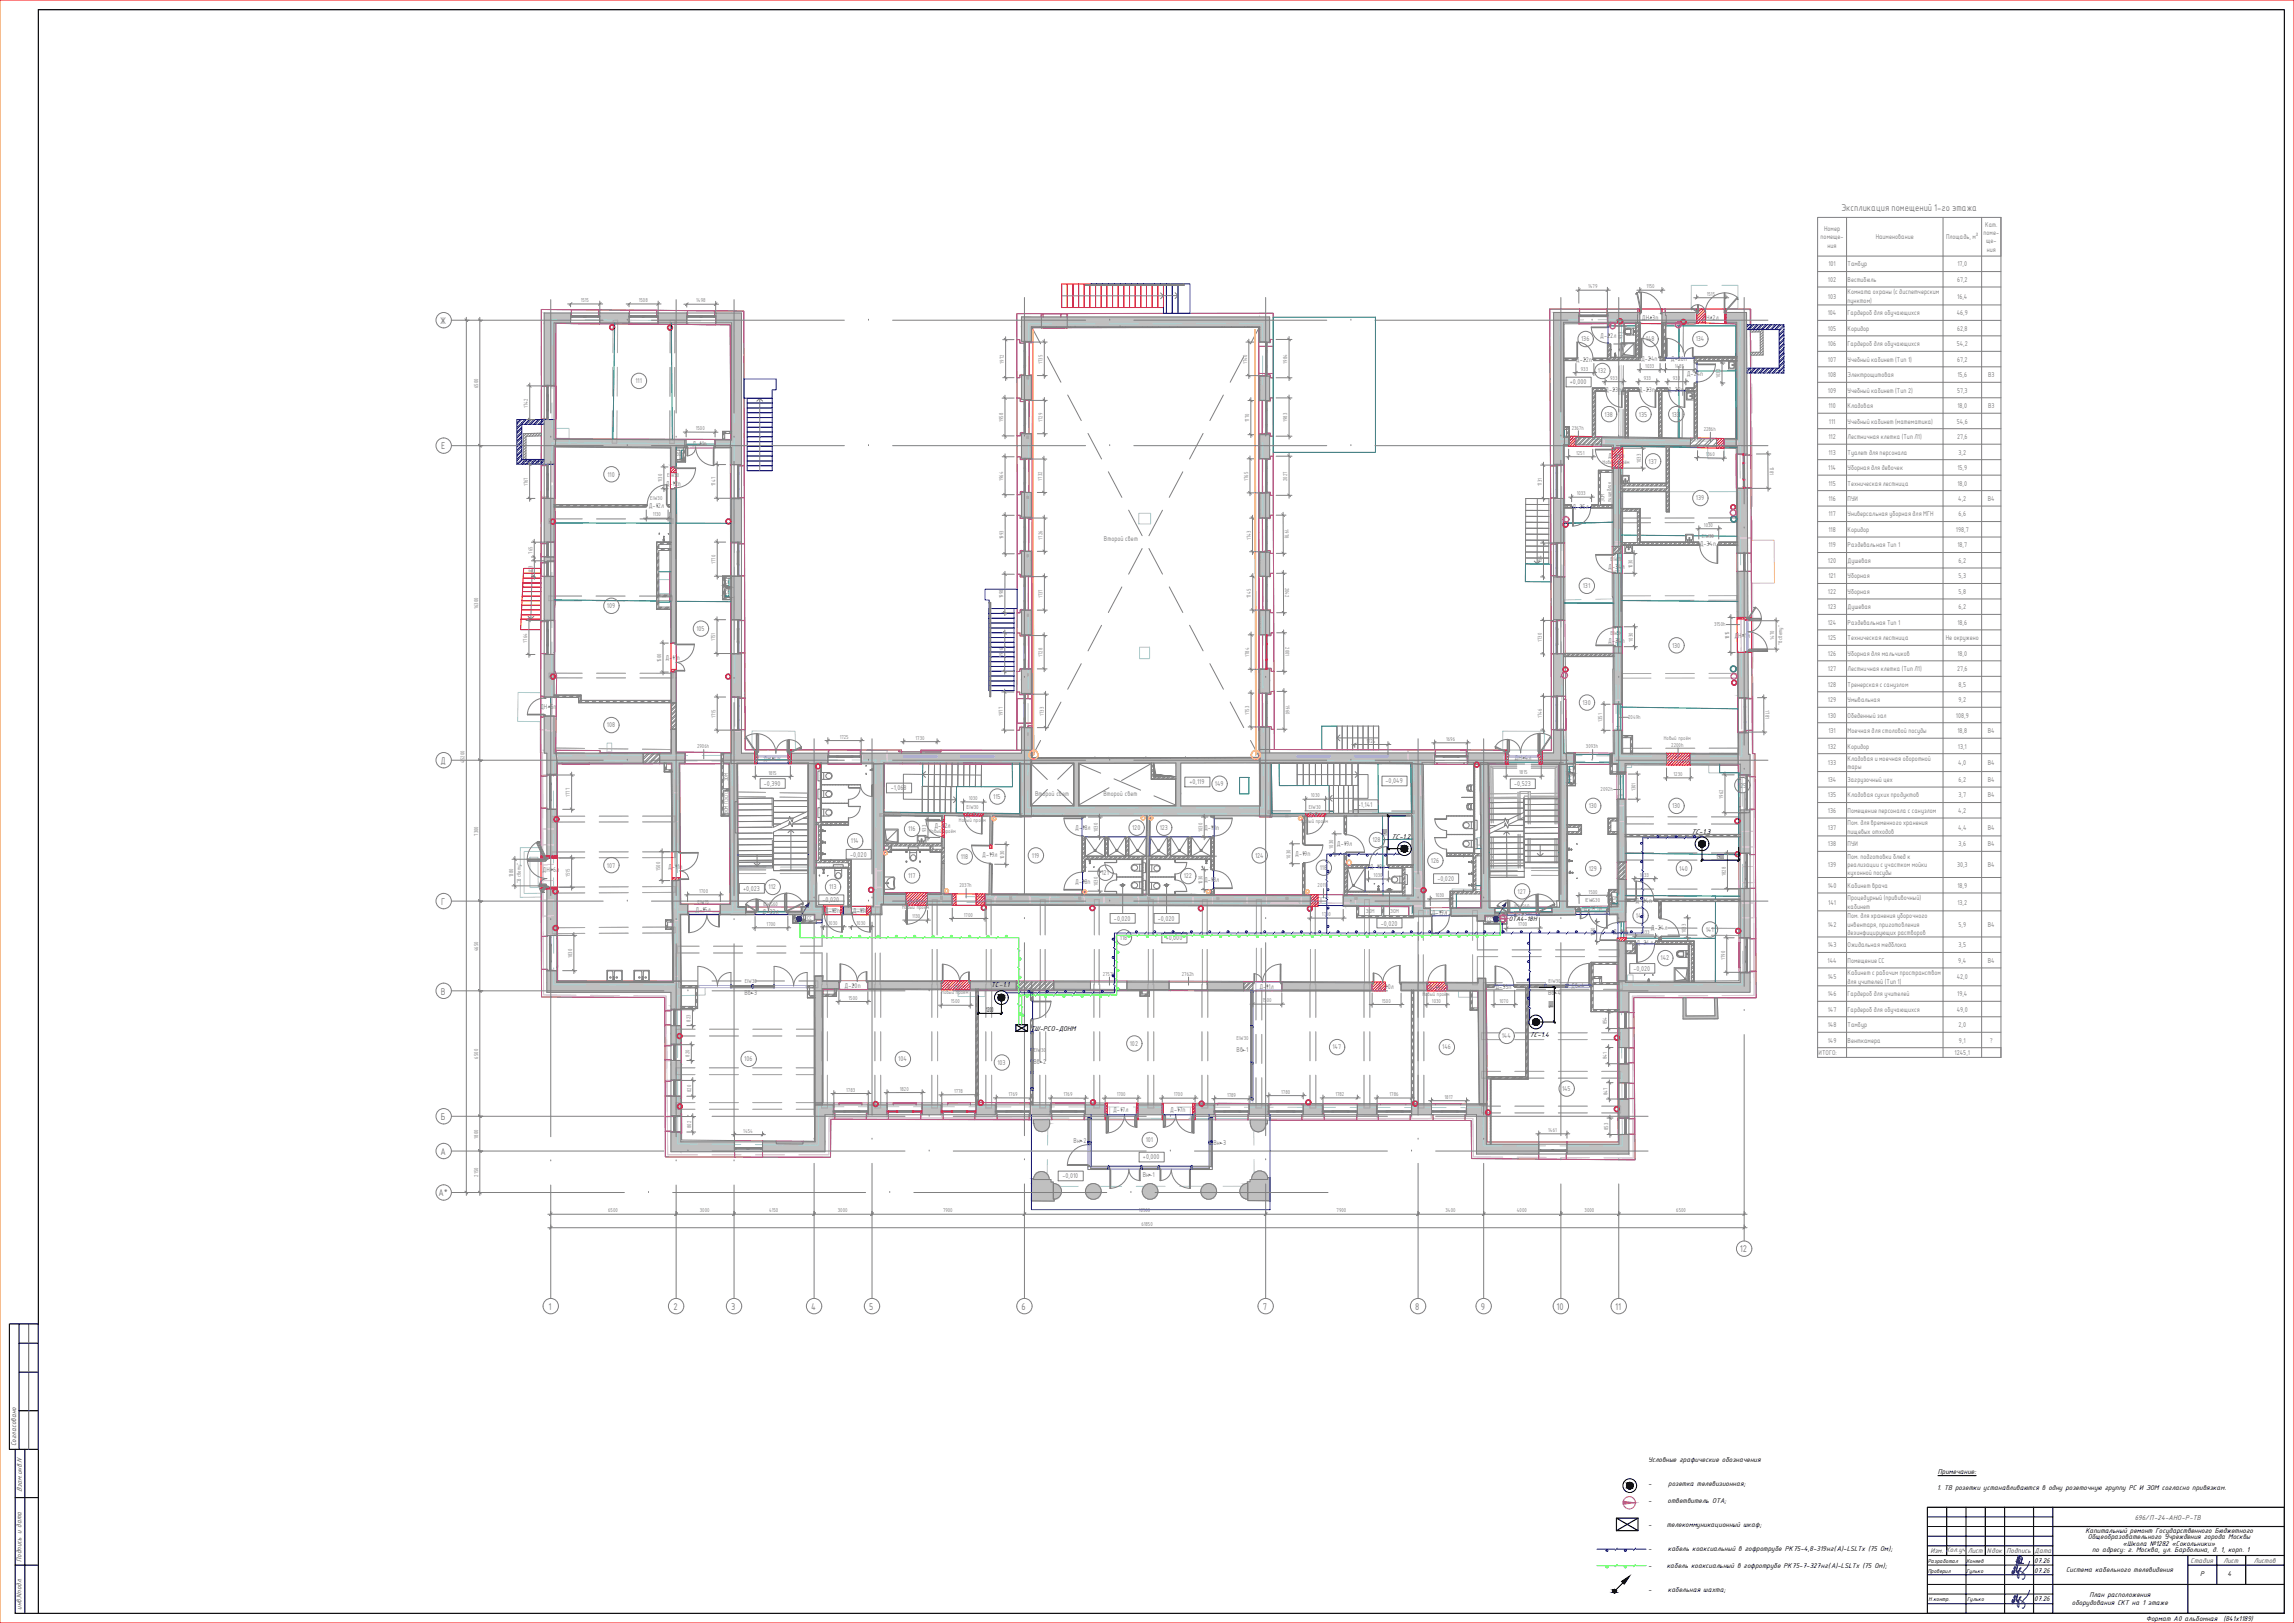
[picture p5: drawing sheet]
<svg xmlns="http://www.w3.org/2000/svg" width="1189mm" height="841mm" viewBox="0 0 1189 841" stroke-linecap="round" stroke-linejoin="round" font-family="sans-serif">
<defs><g id="words">
<g font-size="4.9" fill="#808080">
<text x="954" y="110">Экспликация помещений 1-го этажа</text>
<text x="228" y="168">Ж</text>
<text x="229" y="233">Е</text>
<text x="228" y="396">Д</text>
<text x="229" y="469">Г</text>
<text x="229" y="515">В</text>
<text x="229" y="580">Б</text>
<text x="228" y="598">А</text>
<text x="227" y="620">А*</text>
<text x="902" y="649">12</text>
<text x="284" y="679">1</text>
<text x="349" y="679">2</text>
<text x="379" y="679">3</text>
<text x="420" y="679">4</text>
<text x="450" y="679">5</text>
<text x="529" y="679">6</text>
<text x="654" y="679">7</text>
<text x="733" y="679">8</text>
<text x="767" y="679">9</text>
<text x="807" y="679">10</text>
<text x="837" y="679">11</text>
</g>
<g font-size="3.9">
<text x="719" y="433" transform="rotate(-90 719 433)">1700</text>
<text x="721" y="435">ТС-1.2</text>
<text x="876" y="432">ТС-1.3</text>
<text x="890" y="445">1900</text>
<text x="514" y="512">ТС-1.1</text>
<text x="511" y="525">1200</text>
<text x="805" y="523" transform="rotate(-90 805 523)">1800</text>
<text x="534" y="534">ТШ-РСО-ДОНМ</text>
<text x="793" y="537">ТС-1.4</text>
<text x="854" y="758">Условные графические обозначения</text>
<text x="1004" y="764">Примечание:</text>
<text x="854" y="770">-</text>
<text x="865" y="770">розетка телевизионная;</text>
<text x="1004" y="772">1. ТВ розетки устанавливаются в одну розеточную группу РС И ЭОМ согласно привязкам.</text>
<text x="854" y="779">-</text>
<text x="864" y="779">ответвитель OTA;</text>
<text x="854" y="791">-</text>
<text x="864" y="791">телекоммуникационный шкаф;</text>
<text x="1081" y="794">Капитальный ремонт Государственного Бюджетного</text>
<text x="1082" y="798">Общеобразовательного Учреждения города Москвы</text>
<text x="854" y="804">-</text>
<text x="864" y="804">кабель коаксиальный в гофротрубе РК75-4,8-319нг(А)-LSLTx (75 Ом);</text>
<text x="1100" y="801">«Школа №1282 «Сокольники»</text>
<text x="1054" y="810">07.26</text>
<text x="1084" y="804">по адресу: г. Москва, ул. Барболина, д. 1, корп. 1</text>
<text x="854" y="812">-</text>
<text x="864" y="812">кабель коаксиальный в гофротрубе РК75-7-327нг(А)-LSLTx (75 Ом);</text>
<text x="1054" y="815">07.26</text>
<text x="1071" y="815">Система кабельного телевидения</text>
<text x="1140" y="817">Р</text>
<text x="1154" y="817">4</text>
<text x="854" y="825">-</text>
<text x="864" y="825">кабельная шахта;</text>
<text x="1083" y="827">План расположения</text>
<text x="1054" y="830">07.26</text>
<text x="1074" y="832">оборудования СКТ на 1 этаже</text>
<text x="1112" y="840">Формат А0 альбомная</text>
<text x="1152" y="840">(841х1189)</text>
</g>
<g font-size="3.9" fill="#545454">
<text x="8" y="749" transform="rotate(-90 8 749)">Согласовано</text>
<text x="11" y="773" transform="rotate(-90 11 773)">Взам.инв.N</text>
<text x="1106" y="787">696/П-24-АНО-Р-ТВ</text>
<text x="11" y="809" transform="rotate(-90 11 809)">Подпись и дата</text>
<text x="1000" y="805">Изм. Кол.уч</text>
<text x="1020" y="805">Лист</text>
<text x="1030" y="805">Nдок</text>
<text x="1040" y="805">Подпись</text>
<text x="1054" y="805">Дата</text>
<text x="1135" y="810">Стадия</text>
<text x="1152" y="810">Лист</text>
<text x="1168" y="810">Листов</text>
<text x="11" y="834" transform="rotate(-90 11 834)">инв.Nподл.</text>
</g>
<text font-size="3.6" x="782" y="477">ОТА4-18Н</text>
<g font-size="3.5" fill="#808080">
<text x="945" y="120">Номер</text>
<text x="1029" y="118">Кат.</text>
<text x="944" y="124">помеще-</text>
<text x="972" y="124">Наименование</text>
<text x="1009" y="124">Площадь, м²</text>
<text x="1028" y="122">поме-</text>
<text x="947" y="128">ния</text>
<text x="1029" y="126">ще-</text>
<text x="1030" y="130">ния</text>
<text x="948" y="138">101</text>
<text x="958" y="138">Тамбур</text>
<text x="1014" y="138">17,0</text>
<text x="947" y="146">102</text>
<text x="958" y="146">Вестибюль</text>
<text x="1014" y="146">67,2</text>
<text x="947" y="155">103</text>
<text x="958" y="153">Комната охраны (с диспетчерским</text>
<text x="1014" y="155">16,4</text>
<text x="958" y="157">пунктом)</text>
<text x="851" y="166">ДН-3п</text>
<text x="882" y="166">ДН-2л</text>
<text x="947" y="163">104</text>
<text x="958" y="163">Гардероб для обучающихся</text>
<text x="1014" y="163">46,9</text>
<text x="947" y="171">105</text>
<text x="958" y="171">Коридор</text>
<text x="1014" y="171">62,8</text>
<text x="819" y="177">136</text>
<text x="829" y="175">Д-22л</text>
<text x="853" y="177">148</text>
<text x="879" y="177">134</text>
<text x="947" y="179">106</text>
<text x="958" y="179">Гардероб для обучающихся</text>
<text x="1014" y="179">54,2</text>
<text x="817" y="188">Д-22п</text>
<text x="850" y="187">Д-24п</text>
<text x="866" y="187">Д-26п</text>
<text x="947" y="187">107</text>
<text x="958" y="187">Учебный кабинет (Тип 1)</text>
<text x="1014" y="187">67,2</text>
<text x="828" y="193">132</text>
<text x="874" y="195">Д-24п</text>
<text x="947" y="195">108</text>
<text x="958" y="195">Электрощитовая</text>
<text x="1014" y="195">15,6</text>
<text x="1030" y="195">В3</text>
<text x="329" y="199">111</text>
<text x="814" y="199">+0,000</text>
<text x="832" y="203">Д-23п</text>
<text x="849" y="203">Д-23п</text>
<text x="864" y="203">Д-23п</text>
<text x="947" y="203">109</text>
<text x="958" y="203">Учебный кабинет (Тип 2)</text>
<text x="1014" y="203">57,3</text>
<text x="832" y="216">138</text>
<text x="849" y="216">135</text>
<text x="866" y="216">133</text>
<text x="948" y="211">110</text>
<text x="958" y="211">Кладовая</text>
<text x="1014" y="211">18,0</text>
<text x="1030" y="211">В3</text>
<text x="948" y="220">111</text>
<text x="958" y="220">Учебный кабинет (математика)</text>
<text x="1014" y="220">54,6</text>
<text x="948" y="228">112</text>
<text x="958" y="228">Лестничная клетка (Тип Л1)</text>
<text x="1014" y="228">27,6</text>
<text x="359" y="231">Д-11п</text>
<text x="833" y="238">Д-25л</text>
<text x="948" y="236">113</text>
<text x="958" y="236">Туалет для персонала</text>
<text x="1015" y="236">3,2</text>
<text x="854" y="240">137</text>
<text x="947" y="244">114</text>
<text x="958" y="244">Уборная для девочек</text>
<text x="1014" y="244">15,9</text>
<text x="315" y="247">110</text>
<text x="345" y="252">Д-12</text>
<text x="351" y="252">п</text>
<text x="948" y="252">115</text>
<text x="958" y="252">Техническая лестница</text>
<text x="1014" y="252">18,0</text>
<text x="336" y="263">Д-12л</text>
<text x="815" y="264">Д-25л</text>
<text x="879" y="259">139</text>
<text x="948" y="260">116</text>
<text x="958" y="260">ПУИ</text>
<text x="1015" y="260">4,2</text>
<text x="1030" y="260">В4</text>
<text x="948" y="268">117</text>
<text x="958" y="268">Универсальная уборная для МГН</text>
<text x="1015" y="268">6,6</text>
<text x="948" y="276">118</text>
<text x="958" y="276">Коридор</text>
<text x="1014" y="276">198,7</text>
<text x="572" y="280">Второй свет</text>
<text x="881" y="283">Д-34п</text>
<text x="948" y="284">119</text>
<text x="958" y="284">Раздевальная Тип 1</text>
<text x="1014" y="284">18,7</text>
<text x="947" y="292">120</text>
<text x="958" y="292">Душевая</text>
<text x="1015" y="292">6,2</text>
<text x="833" y="295">Д-34л</text>
<text x="948" y="300">121</text>
<text x="958" y="300">Уборная</text>
<text x="1015" y="300">5,3</text>
<text x="820" y="305">131</text>
<text x="947" y="308">122</text>
<text x="958" y="308">Уборная</text>
<text x="1015" y="308">5,8</text>
<text x="315" y="315">109</text>
<text x="947" y="316">123</text>
<text x="958" y="316">Душевая</text>
<text x="1015" y="316">6,2</text>
<text x="947" y="324">124</text>
<text x="958" y="324">Раздевальная Тип 1</text>
<text x="1014" y="324">18,6</text>
<text x="361" y="327">105</text>
<text x="833" y="333">Д-34</text>
<text x="841" y="333">п</text>
<text x="867" y="336">130</text>
<text x="899" y="330">ДН-1л</text>
<text x="947" y="332">125</text>
<text x="958" y="332">Техническая лестница</text>
<text x="1008" y="332">Не окружено</text>
<text x="947" y="340">126</text>
<text x="958" y="340">Уборная для мальчиков</text>
<text x="1014" y="340">18,0</text>
<text x="345" y="342">Д-11</text>
<text x="351" y="342">п</text>
<text x="947" y="348">127</text>
<text x="958" y="348">Лестничная клетка (Тип Л1)</text>
<text x="1014" y="348">27,6</text>
<text x="947" y="356">128</text>
<text x="958" y="356">Тренерская с санузлом</text>
<text x="1015" y="356">8,5</text>
<text x="820" y="365">130</text>
<text x="947" y="364">129</text>
<text x="958" y="364">Умывальная</text>
<text x="1015" y="364">9,2</text>
<text x="280" y="367">ДН-5</text>
<text x="287" y="367">п</text>
<text x="947" y="372">130</text>
<text x="958" y="372">Обеденный зал</text>
<text x="1014" y="372">108,9</text>
<text x="315" y="377">108</text>
<text x="948" y="380">131</text>
<text x="958" y="380">Моечная для столовой посуды</text>
<text x="1014" y="380">18,8</text>
<text x="1030" y="380">В4</text>
<text x="947" y="388">132</text>
<text x="958" y="388">Коридор</text>
<text x="1015" y="388">13,1</text>
<text x="396" y="394">ДН-4п</text>
<text x="785" y="394">ДН-4л</text>
<text x="958" y="394">Кладовая и моечная оборотной</text>
<text x="947" y="397">133</text>
<text x="958" y="399">тары</text>
<text x="1015" y="397">4,0</text>
<text x="1030" y="397">В4</text>
<text x="396" y="407">-0,390</text>
<text x="616" y="406">+0,119</text>
<text x="630" y="407">149</text>
<text x="718" y="406">-0,049</text>
<text x="785" y="407">-0,523</text>
<text x="947" y="405">134</text>
<text x="958" y="405">Загрузочный цех</text>
<text x="1015" y="405">6,2</text>
<text x="1030" y="405">В4</text>
<text x="462" y="410">-1,068</text>
<text x="536" y="412">Второй свет</text>
<text x="572" y="412">Второй свет</text>
<text x="901" y="408">125</text>
<text x="947" y="413">135</text>
<text x="958" y="413">Кладовая сухих продуктов</text>
<text x="1015" y="413">3,7</text>
<text x="1030" y="413">В4</text>
<text x="515" y="414">115</text>
<text x="704" y="418">-1,141</text>
<text x="823" y="419">130</text>
<text x="867" y="419">130</text>
<text x="501" y="424">Д-5п</text>
<text x="678" y="424">Д-5л</text>
<text x="947" y="421">136</text>
<text x="958" y="421">Помещение персонала с санузлом</text>
<text x="1015" y="421">4,2</text>
<text x="471" y="431">116</text>
<text x="484" y="429">Д-22л</text>
<text x="557" y="430">Д-18л</text>
<text x="587" y="430">120</text>
<text x="601" y="430">123</text>
<text x="624" y="430">Д-18</text>
<text x="630" y="430">п</text>
<text x="947" y="430">137</text>
<text x="958" y="428">Пом. для временного хранения</text>
<text x="1015" y="430">4,4</text>
<text x="1030" y="430">В4</text>
<text x="441" y="437">114</text>
<text x="711" y="437">128</text>
<text x="958" y="432">пищевых отходов</text>
<text x="441" y="444">-0,020</text>
<text x="509" y="444">Д-19л</text>
<text x="671" y="444">Д-19п</text>
<text x="693" y="439">Д-19л</text>
<text x="947" y="439">138</text>
<text x="958" y="439">ПУИ</text>
<text x="1015" y="439">3,6</text>
<text x="1030" y="439">В4</text>
<text x="315" y="450">107</text>
<text x="498" y="445">118</text>
<text x="535" y="445">119</text>
<text x="650" y="445">124</text>
<text x="742" y="447">126</text>
<text x="947" y="449">139</text>
<text x="958" y="445">Пом. подготовки блюд к</text>
<text x="958" y="449">реализации с участком мойки</text>
<text x="1014" y="449">30,3</text>
<text x="1030" y="449">В4</text>
<text x="281" y="452">ДН-6л</text>
<text x="346" y="450">Д-11п</text>
<text x="471" y="455">117</text>
<text x="571" y="453">121</text>
<text x="613" y="455">122</text>
<text x="684" y="451">118</text>
<text x="710" y="450">Д-18л</text>
<text x="823" y="451">129</text>
<text x="870" y="451">140</text>
<text x="958" y="454">кухонной посуды</text>
<text x="385" y="462">+0,023</text>
<text x="398" y="461">112</text>
<text x="430" y="461">113</text>
<text x="557" y="458">Д-18п</text>
<text x="624" y="457">Д-18л</text>
<text x="745" y="457">-0,020</text>
<text x="947" y="460">140</text>
<text x="958" y="460">Кабинет врача</text>
<text x="1014" y="460">18,9</text>
<text x="426" y="467">-0,020</text>
<text x="786" y="463">127</text>
<text x="848" y="468">Д-24п</text>
<text x="958" y="467">Процедурный (прививочный)</text>
<text x="360" y="473">Д-15л</text>
<text x="395" y="474">Д-33л</text>
<text x="427" y="473">Д</text>
<text x="430" y="473">-18п</text>
<text x="442" y="473">Д-19п</text>
<text x="471" y="469">Д-21л</text>
<text x="742" y="474">Д-19л</text>
<text x="821" y="472">Д-11.1п</text>
<text x="947" y="469">141</text>
<text x="958" y="471">кабинет</text>
<text x="1014" y="469">13,2</text>
<text x="577" y="477">-0,020</text>
<text x="600" y="477">-0,020</text>
<text x="716" y="480">-0,020</text>
<text x="785" y="475">Д-33л</text>
<text x="848" y="476">143</text>
<text x="958" y="476">Пом. для хранения уборочного</text>
<text x="836" y="484">Д-19</text>
<text x="842" y="484">п</text>
<text x="856" y="482">Д-24л</text>
<text x="884" y="483">141</text>
<text x="947" y="480">142</text>
<text x="958" y="480">инвентаря, приготовления</text>
<text x="958" y="484">дезинфицирующих растворов</text>
<text x="1015" y="480">5,9</text>
<text x="1030" y="480">В4</text>
<text x="580" y="487">118</text>
<text x="604" y="487">+0,000</text>
<text x="848" y="490">Д-24л</text>
<text x="947" y="491">143</text>
<text x="958" y="491">Ожидальная медблока</text>
<text x="1015" y="491">3,5</text>
<text x="861" y="498">142</text>
<text x="847" y="503">-0,020</text>
<text x="947" y="499">144</text>
<text x="958" y="499">Помещение СС</text>
<text x="1015" y="499">9,4</text>
<text x="1030" y="499">В4</text>
<text x="947" y="508">145</text>
<text x="958" y="505">Кабинет с рабочим пространством</text>
<text x="958" y="510">для учителей (Тип 1)</text>
<text x="1014" y="508">42,0</text>
<text x="386" y="516">Вв-3</text>
<text x="438" y="512">Д-20п</text>
<text x="491" y="513">Д-20п</text>
<text x="653" y="512">Д-11л</text>
<text x="714" y="513">Д-20л</text>
<text x="740" y="513">Д-19л</text>
<text x="775" y="512">Д-35п</text>
<text x="802" y="515">Вв</text>
<text x="806" y="515">-4</text>
<text x="814" y="512">Дв-4</text>
<text x="947" y="516">146</text>
<text x="958" y="516">Гардероб для учителей</text>
<text x="1014" y="516">19,4</text>
<text x="947" y="524">147</text>
<text x="958" y="524">Гардероб для обучающихся</text>
<text x="1014" y="524">49,0</text>
<text x="947" y="532">148</text>
<text x="958" y="532">Тамбур</text>
<text x="1015" y="532">2,0</text>
<text x="778" y="538">144</text>
<text x="586" y="542">102</text>
<text x="641" y="545">Вв-1</text>
<text x="691" y="544">147</text>
<text x="747" y="544">146</text>
<text x="947" y="540">149</text>
<text x="958" y="540">Венткамера</text>
<text x="1015" y="540">9,1</text>
<text x="1031" y="540">?</text>
<text x="386" y="550">106</text>
<text x="465" y="550">104</text>
<text x="517" y="552">103</text>
<text x="536" y="551">Вв-2</text>
<text x="943" y="547">ИТОГО:</text>
<text x="1013" y="547">1245,1</text>
<text x="810" y="565">145</text>
<text x="577" y="576">Д-17л</text>
<text x="606" y="576">Д-17п</text>
<text x="556" y="592">Вн-2</text>
<text x="594" y="592">101</text>
<text x="629" y="593">Вн-3</text>
<text x="592" y="601">+0,000</text>
<text x="551" y="611">-0,010</text>
<text x="592" y="610">Вн-1</text>
</g>
<g font-size="3.1">
<text x="999" y="810">Разработал</text>
<text x="1019" y="810">Коняев</text>
<text x="999" y="815">Проверил</text>
<text x="1019" y="815">Гулько</text>
<text x="999" y="830">Н.контр.</text>
<text x="1019" y="830">Гулько</text>
</g>
<g font-size="2.8" fill="#808080">
<text x="823" y="149">1479</text>
<text x="853" y="149">1150</text>
<text x="885" y="153">1515</text>
<text x="301" y="157">1515</text>
<text x="331" y="157">1508</text>
<text x="361" y="157">1498</text>
<text x="841" y="176" transform="rotate(-90 841 176)">933</text>
<text x="520" y="188" transform="rotate(-90 520 188)">1972</text>
<text x="540" y="188" transform="rotate(-90 540 188)">1735</text>
<text x="646" y="189" transform="rotate(-90 646 189)">1740</text>
<text x="667" y="188" transform="rotate(-90 667 188)">1984</text>
<text x="853" y="191">1033</text>
<text x="868" y="191">1485</text>
<text x="819" y="192">933</text>
<text x="834" y="197">933</text>
<text x="852" y="197">933</text>
<text x="867" y="197">933</text>
<text x="892" y="196" transform="rotate(-90 892 196)">1033</text>
<text x="248" y="201" transform="rotate(-90 248 201)">6500</text>
<text x="274" y="211" transform="rotate(-90 274 211)">1742</text>
<text x="520" y="219" transform="rotate(-90 520 219)">1958</text>
<text x="540" y="219" transform="rotate(-90 540 219)">1729</text>
<text x="647" y="219" transform="rotate(-90 647 219)">1770</text>
<text x="667" y="219" transform="rotate(-90 667 219)">1983</text>
<text x="361" y="223">1500</text>
<text x="815" y="223">2367h</text>
<text x="883" y="223">2286h</text>
<text x="350" y="236">ЭОМ</text>
<text x="817" y="236" transform="rotate(1 817 236)">1251</text>
<text x="850" y="240" transform="rotate(-90 850 240)">1033</text>
<text x="884" y="236" transform="rotate(1 884 236)">1360</text>
<text x="831" y="240">Новый</text>
<text x="838" y="240">проём</text>
<text x="917" y="242" transform="rotate(90 917 242)">1781</text>
<text x="274" y="252" transform="rotate(-90 274 252)">1767</text>
<text x="343" y="250" transform="rotate(-90 343 250)">1130</text>
<text x="346" y="247">EIW30</text>
<text x="520" y="249" transform="rotate(-90 520 249)">1964</text>
<text x="540" y="249" transform="rotate(-90 540 249)">1732</text>
<text x="647" y="249" transform="rotate(-90 647 249)">1765</text>
<text x="667" y="249" transform="rotate(-90 667 249)">2027</text>
<text x="799" y="252" transform="rotate(-90 799 252)">1731</text>
<text x="371" y="252" transform="rotate(-90 371 252)">1747</text>
<text x="817" y="257">1033</text>
<text x="337" y="259">EIW30</text>
<text x="832" y="260" transform="rotate(-90 832 260)">ЭОМ</text>
<text x="835" y="260" transform="rotate(-90 835 260)">пищеблок</text>
<text x="338" y="268">1130</text>
<text x="666" y="274" transform="rotate(90 666 274)">1978</text>
<text x="883" y="273">1030</text>
<text x="520" y="280" transform="rotate(-90 520 280)">1993</text>
<text x="540" y="280" transform="rotate(-90 540 280)">1726</text>
<text x="648" y="280" transform="rotate(-90 648 280)">1743</text>
<text x="882" y="279">EIW30</text>
<text x="276" y="287" transform="rotate(-90 276 287)">765</text>
<text x="371" y="292" transform="rotate(-90 371 292)">1770</text>
<text x="799" y="293" transform="rotate(-90 799 293)">1754</text>
<text x="835" y="291">EIW30</text>
<text x="276" y="297" transform="rotate(-90 276 297)">813</text>
<text x="846" y="294" transform="rotate(-90 846 294)">1030</text>
<text x="376" y="302">СС</text>
<text x="666" y="304" transform="rotate(90 666 304)">2042</text>
<text x="376" y="308">СС</text>
<text x="520" y="310" transform="rotate(-90 520 310)">1998</text>
<text x="540" y="310" transform="rotate(-90 540 310)">1737</text>
<text x="648" y="310" transform="rotate(-90 648 310)">1745</text>
<text x="248" y="316" transform="rotate(-90 248 316)">16300</text>
<text x="835" y="329">EIW30</text>
<text x="888" y="325">3150h</text>
<text x="273" y="333" transform="rotate(-90 273 333)">1764</text>
<text x="371" y="332" transform="rotate(-90 371 332)">1751</text>
<text x="666" y="335" transform="rotate(90 666 335)">2001</text>
<text x="799" y="333" transform="rotate(-90 799 333)">1730</text>
<text x="846" y="332" transform="rotate(-90 846 332)">1030</text>
<text x="896" y="331" transform="rotate(-90 896 331)">1815</text>
<text x="920" y="332" transform="rotate(-90 920 332)">1470</text>
<text x="924" y="334" transform="rotate(-90 924 334)">&quot;в свету&quot;</text>
<text x="520" y="340" transform="rotate(-90 520 340)">1996</text>
<text x="540" y="340" transform="rotate(-90 540 340)">1728</text>
<text x="647" y="340" transform="rotate(-90 647 340)">1784</text>
<text x="343" y="343" transform="rotate(-90 343 343)">1500</text>
<text x="666" y="366" transform="rotate(90 666 366)">1960</text>
<text x="520" y="371" transform="rotate(-90 520 371)">1977</text>
<text x="541" y="371" transform="rotate(-90 541 371)">1733</text>
<text x="647" y="370" transform="rotate(-90 647 370)">1753</text>
<text x="915" y="368" transform="rotate(90 915 368)">1781</text>
<text x="371" y="372" transform="rotate(-90 371 372)">1715</text>
<text x="799" y="372" transform="rotate(-90 799 372)">1746</text>
<text x="830" y="374" transform="rotate(-90 830 374)">1351</text>
<text x="844" y="373">2049h</text>
<text x="435" y="383">1725</text>
<text x="474" y="383">1730</text>
<text x="862" y="384">Новый проём</text>
<text x="361" y="388">2906h</text>
<text x="708" y="385">1724</text>
<text x="749" y="384">1696</text>
<text x="822" y="388">3093h</text>
<text x="866" y="387">2200h</text>
<text x="241" y="395" transform="rotate(-90 241 395)">45200</text>
<text x="398" y="401">1815</text>
<text x="787" y="401">1815</text>
<text x="812" y="399">СС</text>
<text x="377" y="405" transform="rotate(-90 377 405)">ЭОМ</text>
<text x="812" y="404">СС</text>
<text x="867" y="402">1230</text>
<text x="295" y="413" transform="rotate(-90 295 413)">1777</text>
<text x="679" y="413">1030</text>
<text x="830" y="410">2092h</text>
<text x="848" y="410" transform="rotate(-90 848 410)">1301</text>
<text x="893" y="414" transform="rotate(-90 893 414)">1962</text>
<text x="501" y="419">EIW30</text>
<text x="502" y="415" transform="rotate(1 502 415)">1030</text>
<text x="678" y="419">EIW30</text>
<text x="377" y="422" transform="rotate(-90 377 422)">ЭОМ ПЭСПЗ</text>
<text x="480" y="431" transform="rotate(-90 480 431)">933</text>
<text x="481" y="432">Новый</text>
<text x="489" y="432">проём</text>
<text x="497" y="426">Новый проём</text>
<text x="569" y="431" transform="rotate(-90 569 431)">1030</text>
<text x="623" y="431" transform="rotate(-90 623 431)">1030</text>
<text x="674" y="426">Новый проём</text>
<text x="248" y="433" transform="rotate(-90 248 433)">7300</text>
<text x="691" y="440" transform="rotate(-90 691 440)">1030</text>
<text x="520" y="445" transform="rotate(-89 520 445)">1030</text>
<text x="669" y="445" transform="rotate(-90 669 445)">1030</text>
<text x="266" y="455" transform="rotate(-90 266 455)">1380</text>
<text x="295" y="455" transform="rotate(-90 295 455)">1515</text>
<text x="342" y="451" transform="rotate(-90 342 451)">1500</text>
<text x="712" y="455">1030</text>
<text x="850" y="454">1033</text>
<text x="894" y="454" transform="rotate(-90 894 454)">1828</text>
<text x="270" y="458" transform="rotate(-90 270 458)">&quot;в свету&quot;</text>
<text x="497" y="460">2037h</text>
<text x="569" y="459" transform="rotate(-90 569 459)">1030</text>
<text x="623" y="458" transform="rotate(-90 623 458)">1030</text>
<text x="683" y="460">2011h</text>
<text x="362" y="463">1700</text>
<text x="744" y="465" transform="rotate(-1 744 465)">1030</text>
<text x="822" y="468">IEWS30</text>
<text x="823" y="463" transform="rotate(-1 823 463)">1500</text>
<text x="834" y="466">ЭОМ</text>
<text x="361" y="468">EIW15</text>
<text x="395" y="470">IEWS60</text>
<text x="468" y="471">Новый проём</text>
<text x="708" y="473">ЭОМ</text>
<text x="721" y="473">ЭОМ</text>
<text x="785" y="471">IEWS60</text>
<text x="397" y="480">1700</text>
<text x="413" y="476">СС</text>
<text x="418" y="476">СС</text>
<text x="429" y="479">1030</text>
<text x="444" y="479">1030</text>
<text x="473" y="476">1130</text>
<text x="500" y="475">1700</text>
<text x="685" y="475">1700</text>
<text x="771" y="477">СС</text>
<text x="776" y="477">СС</text>
<text x="787" y="480" transform="rotate(-1 787 480)">1700</text>
<text x="827" y="485" transform="rotate(-90 827 485)">1030</text>
<text x="850" y="484">1033</text>
<text x="874" y="483" transform="rotate(-90 874 483)">1033</text>
<text x="248" y="493" transform="rotate(-90 248 493)">4650</text>
<text x="296" y="496" transform="rotate(-90 296 496)">1830</text>
<text x="894" y="497" transform="rotate(-90 894 497)">1790</text>
<text x="386" y="509">EIW30</text>
<text x="571" y="506">2757h</text>
<text x="612" y="506">2762h</text>
<text x="803" y="509">EIW30</text>
<text x="488" y="515">Новый проём</text>
<text x="737" y="516">Новый проём</text>
<text x="440" y="518">1500</text>
<text x="493" y="520">1500</text>
<text x="654" y="519">1500</text>
<text x="716" y="520">1500</text>
<text x="742" y="520">1030</text>
<text x="777" y="520">1070</text>
<text x="358" y="529" transform="rotate(-90 358 529)">823</text>
<text x="833" y="531" transform="rotate(-90 833 531)">854</text>
<text x="641" y="539">EIW30</text>
<text x="536" y="545">EIW30</text>
<text x="248" y="549" transform="rotate(-90 248 549)">6500</text>
<text x="357" y="548" transform="rotate(-90 357 548)">820</text>
<text x="833" y="549" transform="rotate(-90 833 549)">841</text>
<text x="358" y="566" transform="rotate(-90 358 566)">820</text>
<text x="439" y="566">1783</text>
<text x="466" y="565">1820</text>
<text x="494" y="566" transform="rotate(-1 494 566)">1778</text>
<text x="523" y="568">1769</text>
<text x="551" y="568">1769</text>
<text x="579" y="568">1700</text>
<text x="608" y="568">1700</text>
<text x="636" y="568">1789</text>
<text x="664" y="567">1780</text>
<text x="692" y="568">1782</text>
<text x="720" y="568">1786</text>
<text x="749" y="569">1817</text>
<text x="833" y="567" transform="rotate(-90 833 567)">847</text>
<text x="358" y="585" transform="rotate(-90 358 585)">802</text>
<text x="385" y="587">1454</text>
<text x="802" y="587">1461</text>
<text x="833" y="586" transform="rotate(-90 833 586)">853</text>
<text x="248" y="590" transform="rotate(-90 248 590)">1800</text>
<text x="248" y="610" transform="rotate(-90 248 610)">2150</text>
<text x="315" y="628">6500</text>
<text x="363" y="628">3000</text>
<text x="399" y="628">4150</text>
<text x="434" y="628">3000</text>
<text x="489" y="628">7900</text>
<text x="590" y="628">12500</text>
<text x="693" y="628">7900</text>
<text x="749" y="628">3400</text>
<text x="786" y="628">4000</text>
<text x="821" y="628">3000</text>
<text x="869" y="628">6500</text>
<text x="592" y="635">61850</text>
</g>
</g></defs>
<g fill="#c0c0c0" stroke="#c0c0c0" stroke-width=".52">
<path d="M888 517h2z"/>
<path d="M888 517h2v11z"/>
<path d="M872 527l17-1z"/>
<path d="M872 528h17z"/>
<path d="M872 517h2z"/>
<path d="M872 527h2z"/>
<path d="M422 573h6z"/>
<path d="M768 573h2z"/>
<path d="M805 339h5z"/>
<path d="M529 286h5z"/>
<path d="M529 377h5z"/>
<path d="M761 395h9z"/>
<path d="M900 235h5z"/>
<path d="M900 253h6z"/>
<path d="M901 282h5v5z"/>
<path d="M901 296h5z"/>
<path d="M901 338h5z"/>
<path d="M901 360h5v2z"/>
<path d="M901 380h5z"/>
<path d="M901 391h5z"/>
<path d="M428 573h4z"/>
<path d="M902 391h5z"/>
<path d="M840 391h24z"/>
<path d="M876 391h26z"/>
<path d="M840 396h24z"/>
<path d="M876 396h26z"/>
<path d="M810 390h6z"/>
<path d="M836 391h4z"/>
<path d="M810 396h6z"/>
<path d="M836 396h4z"/>
<path d="M888 517l1 11h1zM889 528h1z"/>
<path d="M872 527l17 1v-1zM872 527l17 1h-17z"/>
<path d="M872 517l2 10v-10zM872 517l2 10h-2z"/>
<path d="M395 592l33 5v-5zM395 592l33 5h-33z"/>
<path d="M353 592l28 5v-5zM353 592l28 5h-28z"/>
<path d="M422 573l6 19v-19zM422 573l6 19h-6z"/>
<path d="M765 573h2zM765 573h2z"/>
<path d="M768 573h2zM767 573h3z"/>
<path d="M765 573h2zM765 573h2z"/>
<path d="M765 573l5 25v-25zM765 573l5 25h-5z"/>
<path d="M770 593l27 4v-4zM770 593l27 4h-27z"/>
<path d="M812 593l27 5v-5zM812 593l27 5h-27z"/>
<path d="M770 597l27 1v-1zM770 597l27 1h-27z"/>
<path d="M839 509l5 15v-15zM839 509l5 15h-5z"/>
<path d="M839 524h5zM839 524h5z"/>
<path d="M839 533l5 10v-10zM839 533l5 10h-5z"/>
<path d="M839 551l5 10v-10zM839 551l5 10h-5z"/>
<path d="M839 570l5 9v-9zM839 570l5 9h-5z"/>
<path d="M839 588l5 10v-10zM839 588l5 10h-5z"/>
<path d="M844 509l63 5v-5zM844 509l63 5h-63z"/>
<path d="M861 162l18 1v-1zM861 162l18 1h-18z"/>
<path d="M894 162l6 5v-5zM894 162l6 5h-6z"/>
<path d="M861 163l18 4v-4zM861 163l18 4h-18z"/>
<path d="M833 162l17 5v-5zM833 162l17 5h-17z"/>
<path d="M805 162l13 5v-5zM805 162l13 5h-13z"/>
<path d="M805 167l5 74v-74zM805 167l5 74h-5z"/>
<path d="M805 258l5 23v-23zM805 258l5 23h-5z"/>
<path d="M805 299l5 21v-21zM805 299l5 21h-5z"/>
<path d="M805 320l5 1v-1zM805 320l5 1h-5z"/>
<path d="M805 339l5 22v-22zM805 339l5 22h-5z"/>
<path d="M805 378l5 12v-12zM805 378l5 12h-5z"/>
<path d="M805 390h5zM805 390h5h-5z"/>
<path d="M653 164l5 13v-13zM653 164l5 13h-5z"/>
<path d="M653 177h5zM653 177h5z"/>
<path d="M653 195l5 13v-13zM653 195l5 13h-5z"/>
<path d="M653 225l5 8v-8zM653 225l5 8h-5z"/>
<path d="M653 233l5 5v-5zM653 233l5 5h-5z"/>
<path d="M653 255l5 13v-13zM653 255l5 13h-5z"/>
<path d="M653 286l5 13v-13zM653 286l5 13h-5z"/>
<path d="M653 316l5 13v-13zM653 316l5 13h-5z"/>
<path d="M653 329h5zM653 329h5h-5z"/>
<path d="M653 347l5 5v-5zM653 347l5 5h-5z"/>
<path d="M653 352l5 7v-7zM653 352l5 7h-5z"/>
<path d="M653 377l5 13v-13zM653 377l5 13h-5z"/>
<path d="M529 164l124 5v-5zM529 164l124 5h-124z"/>
<path d="M529 169l5 8v-8zM529 169l5 8h-5z"/>
<path d="M529 195l5 12v-12zM529 195l5 12h-5z"/>
<path d="M529 225l5 12v-12zM529 225l5 12h-5z"/>
<path d="M529 255l5 13v-13zM529 255l5 13h-5z"/>
<path d="M529 286l5 12v-12zM529 286l5 12h-5z"/>
<path d="M529 316l5 13v-13zM529 316l5 13h-5z"/>
<path d="M529 329h5zM529 329h5h-5z"/>
<path d="M529 347l5 5v-5zM529 347l5 5h-5z"/>
<path d="M529 352l5 7v-7zM529 352l5 7h-5z"/>
<path d="M529 377l5 16v-16zM529 377l5 16h-5z"/>
<path d="M529 393h5zM529 393h5z"/>
<path d="M529 393l5 2v-2zM529 393l5 2h-5z"/>
<path d="M529 395h5zM529 395h5z"/>
<path d="M446 390l83 5v-5zM446 390l83 5h-83z"/>
<path d="M410 390l19 5v-5zM410 390l19 5h-19z"/>
<path d="M379 390l12 5v-5zM379 390l12 5h-12z"/>
<path d="M379 162l5 79v-79zM379 162l5 79h-5z"/>
<path d="M379 258l5 23v-23zM379 258l5 23h-5z"/>
<path d="M379 299l5 22v-22zM379 299l5 22h-5z"/>
<path d="M379 339l5 22v-22zM379 339l5 22h-5z"/>
<path d="M379 378l5 12v-12zM379 378l5 12h-5z"/>
<path d="M379 390h5zM379 390h5z"/>
<path d="M311 162l15 5v-5zM311 162l15 5h-15z"/>
<path d="M371 162l8 5v-5zM371 162l8 5h-8z"/>
<path d="M341 162l15 5v-5zM341 162l15 5h-15z"/>
<path d="M311 167h15zM311 167h15h-15z"/>
<path d="M282 162l14 5v-5zM282 162l14 5h-14z"/>
<path d="M282 167l5 33v-33zM282 167l5 33h-5z"/>
<path d="M282 217l5 24v-24zM282 217l5 24h-5z"/>
<path d="M282 258l5 23v-23zM282 258l5 23h-5z"/>
<path d="M282 289l5 2v-2zM282 289l5 2h-5z"/>
<path d="M282 299l5 22v-22zM282 299l5 22h-5z"/>
<path d="M282 321h5zM282 321h5h-5z"/>
<path d="M282 339l5 21v-21zM282 339l5 21h-5z"/>
<path d="M282 360l5 1v-1zM282 360l5 1h-5z"/>
<path d="M282 371l5 18v-18zM282 371l5 18h-5z"/>
<path d="M282 389l5 1v-1zM282 389l5 1h-5z"/>
<path d="M283 509l70 5v-5zM283 509l70 5h-70z"/>
<path d="M348 514l5 7v-7zM348 514l5 7h-5z"/>
<path d="M348 521l5 2v-2zM348 521l5 2h-5z"/>
<path d="M348 531l5 5v-5zM348 531l5 5h-5z"/>
<path d="M348 536l5 5v-5zM348 536l5 5h-5z"/>
<path d="M348 550l5 2v-2zM348 550l5 2h-5z"/>
<path d="M348 552l5 8v-8zM348 552l5 8h-5z"/>
<path d="M348 568l5 10v-10zM348 568l5 10h-5z"/>
<path d="M348 587l5 10v-10zM348 587l5 10h-5z"/>
<path d="M761 390l20 5v-5zM761 390l20 5h-20z"/>
<path d="M761 395h10zM761 395h9z"/>
<path d="M799 390l11 5v-5zM799 390l11 5h-11z"/>
<path d="M771 395h10zM771 395h10z"/>
<path d="M653 390l90 5v-5zM653 390l90 5h-90z"/>
<path d="M900 162l5 73v-73zM900 162l5 73h-5z"/>
<path d="M900 253l6 29v-29zM900 253l6 29h-5z"/>
<path d="M901 282v5h5zM901 287h5z"/>
<path d="M901 296l5 21v-21zM901 296l5 21h-5z"/>
<path d="M901 317l5 3v-3zM901 317l5 3h-5z"/>
<path d="M901 320h4zM901 320h5z"/>
<path d="M901 320h4zM901 320h4zM901 320h4z"/>
<path d="M901 338l5 22v-22zM901 338l5 22h-5z"/>
<path d="M901 360v2h5zM901 362h5z"/>
<path d="M901 380l5 11v-11zM901 380l5 11h-5z"/>
<path d="M283 390l6 11v-11zM283 390l6 11h-6z"/>
<path d="M283 419l6 25v-25zM283 419l6 25h-6z"/>
<path d="M283 444l6 1v-1zM283 444l6 1h-6z"/>
<path d="M283 460l6 25v-25zM283 460l6 25h-6z"/>
<path d="M283 485h6zM283 485h6z"/>
<path d="M283 503l6 6v-6zM283 503l6 6h-6z"/>
<path d="M506 573l10 4v-4zM506 573l10 4h-10z"/>
<path d="M534 573l10 4v-4zM534 573l10 4h-10z"/>
<path d="M703 573l10 5v-5zM703 573l10 5h-10z"/>
<path d="M760 573l5 5v-5zM760 573l5 5h-5z"/>
<path d="M732 573l10 5v-5zM732 573l10 5h-10z"/>
<path d="M703 578h10zM703 578h10z"/>
<path d="M675 573l10 5v-5zM675 573l10 5h-10z"/>
<path d="M647 573l10 5v-5zM647 573l10 5h-10z"/>
<path d="M619 573l10 5v-5zM619 573l10 5h-10z"/>
<path d="M590 573l12 5v-5zM590 573l12 5h-12z"/>
<path d="M562 573l11 5v-5zM562 573l11 5h-11z"/>
<path d="M534 577l10 1v-1zM534 577l10 1h-10z"/>
<path d="M506 577l10 1v-1zM506 577l10 1h-10z"/>
<path d="M478 573l10 5v-5zM478 573l10 5h-10z"/>
<path d="M450 573l10 5v-5zM450 573l10 5h-10z"/>
<path d="M428 573l4 5v-5zM428 573l4 5h-4z"/>
<path d="M902 391l5 11v-11zM902 391l5 11h-5z"/>
<path d="M902 420l5 22v-22zM902 420l5 22h-5z"/>
<path d="M902 442h5zM902 442h5z"/>
<path d="M902 460l5 26v-26zM902 460l5 26h-5z"/>
<path d="M902 504l5 5v-5zM902 504l5 5h-5z"/>
<path d="M840 391l24 5v-5zM840 391l24 5h-24z"/>
<path d="M840 396h24zM849 396h15z"/>
<path d="M876 391l26 5v-5zM876 391l26 5h-26z"/>
<path d="M810 390l6 6v-6zM810 390l6 6h-6z"/>
<path d="M815 396h1zM810 396h6z"/>
<path d="M836 391l4 5v-5zM836 391l4 5h-4z"/>
</g>
<g fill="#c0c0c0" stroke="#c0c0c0" stroke-width=".52">
<path d="M458 421l41 1h-41z"/>
<path d="M510 422h19z"/>
<path d="M458 422h41v1z"/>
<path d="M510 423h19z"/>
<path d="M488 423h2z"/>
<path d="M488 464h1z"/>
<path d="M513 423h1z"/>
<path d="M513 438h1z"/>
<path d="M513 448h1z"/>
<path d="M687 422h45z"/>
<path d="M658 422h19z"/>
<path d="M687 422h45v1z"/>
<path d="M658 423h19z"/>
<path d="M697 464h36z"/>
<path d="M697 469h36z"/>
<path d="M732 395h5l1 80z"/>
<path d="M767 395h4z"/>
<path d="M768 456h4v14z"/>
<path d="M808 470h4z"/>
<path d="M752 471l23-1z"/>
<path d="M738 471h3z"/>
<path d="M752 474h23z"/>
<path d="M738 474l3 1z"/>
<path d="M834 470h4z"/>
<path d="M804 470h12z"/>
<path d="M834 470h4v4z"/>
<path d="M804 474h13z"/>
<path d="M838 396h4z"/>
<path d="M838 396h4v4z"/>
<path d="M838 414h4z"/>
<path d="M838 432h4v1z"/>
<path d="M836 339h4z"/>
<path d="M837 378h3z"/>
<path d="M837 391h3z"/>
<path d="M810 227h3z"/>
<path d="M830 227h46h-46z"/>
<path d="M830 231h46z"/>
<path d="M378 395h4v79z"/>
<path d="M382 470h4z"/>
<path d="M382 470h4v4z"/>
<path d="M453 469h4z"/>
<path d="M453 469h4v5z"/>
<path d="M349 441h3z"/>
<path d="M349 456h3z"/>
<path d="M287 228h69z"/>
<path d="M371 228h8z"/>
<path d="M287 231l69 1z"/>
<path d="M371 232h8z"/>
<path d="M348 241h2v1z"/>
<path d="M348 253h2z"/>
<path d="M348 253h2v80z"/>
<path d="M348 348h2z"/>
<path d="M348 364h2z"/>
<path d="M348 378h2z"/>
<path d="M422 506h4z"/>
<path d="M422 572h4v1z"/>
<path d="M426 508l9 1z"/>
<path d="M450 509h38z"/>
<path d="M503 509h24z"/>
<path d="M426 512h9z"/>
<path d="M450 512h38z"/>
<path d="M503 513h24z"/>
<path d="M766 474h3z"/>
<path d="M766 475h3v2z"/>
<path d="M452 470h1z"/>
<path d="M437 470h4z"/>
<path d="M416 470h11z"/>
<path d="M452 474h1z"/>
<path d="M437 474h4z"/>
<path d="M416 473h11v1z"/>
<path d="M534 393h119z"/>
<path d="M534 395h119z"/>
<path d="M609 395h3z"/>
<path d="M557 395h2z"/>
<path d="M766 509h4z"/>
<path d="M766 507h4z"/>
<path d="M422 474h4z"/>
<path d="M422 476h4z"/>
<path d="M838 433h4z"/>
<path d="M838 446h4v1z"/>
<path d="M838 456h4z"/>
<path d="M839 488h3z"/>
<path d="M836 231h4z"/>
<path d="M836 231h4v1z"/>
<path d="M836 243h4z"/>
<path d="M836 243h4v40z"/>
<path d="M836 297h4z"/>
<path d="M836 313h4v12z"/>
<path d="M836 335h4z"/>
<path d="M836 335h4v4z"/>
<path d="M489 464h5z"/>
<path d="M511 464h2z"/>
<path d="M489 469h5z"/>
<path d="M511 469h2z"/>
<path d="M458 463l11 1z"/>
<path d="M481 464h8z"/>
<path d="M458 469h11z"/>
<path d="M481 469h8z"/>
<path d="M546 509h19z"/>
<path d="M584 509h22z"/>
<path d="M626 509h18z"/>
<path d="M546 513h19z"/>
<path d="M584 513h22z"/>
<path d="M626 513h18z"/>
<path d="M664 509h47z"/>
<path d="M726 509h13z"/>
<path d="M750 509h16z"/>
<path d="M664 513h47z"/>
<path d="M750 513h16z"/>
<path d="M408 473h8z"/>
<path d="M386 473h5z"/>
<path d="M408 474h8z"/>
<path d="M386 473h5v1z"/>
<path d="M798 473h6z"/>
<path d="M775 473h4z"/>
<path d="M798 473h6v1z"/>
<path d="M775 473h4v1z"/>
<path d="M513 464h163h-163z"/>
<path d="M513 469h163z"/>
<path d="M676 464h3z"/>
<path d="M696 464h1z"/>
<path d="M893 228h7z"/>
<path d="M458 422h41zM458 422h41h-41z"/>
<path d="M458 422l41 1zM496 423h3z"/>
<path d="M510 422l19 1v-1zM510 422l19 1h-19z"/>
<path d="M488 423l1 2 1-2zM488 423l1 2h-1z"/>
<path d="M488 425h1zM488 425h1z"/>
<path d="M488 434l1 5v-5zM488 434l1 5h-1z"/>
<path d="M488 439h1zM488 439h1z"/>
<path d="M488 447l1 17v-17zM488 447l1 17h-1z"/>
<path d="M513 423l1 15v-15zM513 423l1 15h-1z"/>
<path d="M513 448l1 16v-16zM513 448l1 16h-1z"/>
<path d="M513 464h1zM513 464h1zM513 464h1z"/>
<path d="M595 423v41l1-41zM595 423v41h-1z"/>
<path d="M594 464h1zM594 464h1z"/>
<path d="M687 422h45zM687 422h45h-45z"/>
<path d="M658 422l19 1v-1zM658 422l19 1h-19z"/>
<path d="M687 422v1h45zM687 423h45z"/>
<path d="M658 423h19zM658 423h19z"/>
<path d="M453 395l5 74v-74zM453 395l5 74h-5z"/>
<path d="M697 464l36 5v-5zM697 464l36 5h-36z"/>
<path d="M732 469h1zM697 469h36z"/>
<path d="M732 395l1 80h5zM733 475h5z"/>
<path d="M767 395l5 61-1-61zM767 395l5 61h-4z"/>
<path d="M768 456v14h4zM768 470h4z"/>
<path d="M808 395l2 1zM808 395l2 1z"/>
<path d="M808 396h4zM808 396h4z"/>
<path d="M808 396l4 74v-74zM808 396l4 74h-4z"/>
<path d="M808 470h4zM808 470h4z"/>
<path d="M752 471l23 3v-3zM752 471l23 3h-23z"/>
<path d="M752 474h14zM752 474h14z"/>
<path d="M738 471l3 3v-3zM738 471l3 3h-3z"/>
<path d="M738 474l3 1zM738 475h3z"/>
<path d="M834 470v4h4zM834 474h4z"/>
<path d="M804 470l13 4-1-4zM804 470l13 4h-13z"/>
<path d="M804 474h13zM804 474h13z"/>
<path d="M838 400h4zM838 396l4 4h-4z"/>
<path d="M838 414l4 18v-18zM838 414l4 18h-4z"/>
<path d="M838 433h4zM838 432l4 1h-4z"/>
<path d="M836 339l4 26v-26zM836 339l4 26h-4z"/>
<path d="M836 365h4zM836 365h4zM836 365h4z"/>
<path d="M837 378l3 13v-13zM837 378l3 13h-3z"/>
<path d="M810 227l3 3v-3zM810 227l3 3h-3z"/>
<path d="M810 230h3zM810 230h3z"/>
<path d="M830 227l46 4v-4zM830 227l46 4h-46z"/>
<path d="M534 418l119 5v-5zM534 418l119 5h-119z"/>
<path d="M653 395l5 26v-26zM653 395l5 26h-5z"/>
<path d="M653 421l5 2v-2zM653 421l5 2h-5z"/>
<path d="M529 395l5 27v-27zM529 395l5 27h-5z"/>
<path d="M529 422l5 1v-1zM529 422l5 1h-5z"/>
<path d="M419 395l4 75v-75zM419 395l4 75h-4z"/>
<path d="M419 470h4zM419 470h4zM419 470h4z"/>
<path d="M378 395h1zM378 395h1z"/>
<path d="M379 474h3zM378 395l4 79h-3z"/>
<path d="M382 470v4h4zM382 474h4z"/>
<path d="M453 469v5h4zM453 474h4z"/>
<path d="M373 469l6 5v-5zM373 469l6 5h-6z"/>
<path d="M353 469l3 5v-5zM353 469l3 5h-3z"/>
<path d="M348 395l4 46v-46zM348 395l4 46h-3z"/>
<path d="M349 456l4 53-1-53zM349 456l4 53h-4z"/>
<path d="M375 390l4 5v-5zM375 390l4 5h-4z"/>
<path d="M352 390l3 5v-5zM352 390l3 5h-3z"/>
<path d="M287 228l69 3v-3zM287 228l69 3h-69z"/>
<path d="M371 228l8 4v-4zM371 228l8 4h-8z"/>
<path d="M348 232l2 9v-9zM348 232l2 9h-2z"/>
<path d="M348 241v1h2zM348 242h2z"/>
<path d="M348 333h2zM348 253l2 80h-2z"/>
<path d="M348 348l2 16v-16zM348 348l2 16h-2z"/>
<path d="M348 378l2 12v-12zM348 378l2 12h-2z"/>
<path d="M422 506l4 66v-66zM422 506l4 66h-4z"/>
<path d="M422 572v1h4zM422 573h4z"/>
<path d="M426 509l9 3v-3zM426 509l9 3h-9z"/>
<path d="M433 512h2zM426 512h9z"/>
<path d="M450 509l38 3v-3zM450 509l38 3h-38z"/>
<path d="M450 512h38zM484 512h4z"/>
<path d="M503 509l24 4v-4zM503 509l24 4h-24z"/>
<path d="M503 513h24zM519 513h8z"/>
<path d="M766 474l3 1v-1zM766 474l3 1h-3z"/>
<path d="M766 475v2h3zM766 477h3z"/>
<path d="M416 470l11 3v-3zM416 470l11 3h-11z"/>
<path d="M452 470l1 4v-4zM452 470l1 4h-1z"/>
<path d="M437 470l4 4v-4zM437 470l4 4h-4z"/>
<path d="M437 474h4zM437 474h4z"/>
<path d="M416 473v1h11zM416 474h11z"/>
<path d="M534 393l119 2v-2zM534 393l119 2h-119z"/>
<path d="M534 395h22zM534 395h22z"/>
<path d="M609 395l3 16v-16zM609 395l3 16h-3z"/>
<path d="M609 411l3 7v-7zM609 411l3 7h-3z"/>
<path d="M557 395l2 23v-23zM557 395l2 23h-2z"/>
<path d="M766 509l4 64v-64zM766 509l4 64h-3z"/>
<path d="M767 573h3zM767 573h2zM767 573h2z"/>
<path d="M766 507l4 2v-2zM766 507l4 2h-4z"/>
<path d="M766 509h4zM766 509h4z"/>
<path d="M422 474l4 2v-2zM422 474l4 2h-4z"/>
<path d="M422 476h4zM422 476h4z"/>
<path d="M342 390l10 5v-5zM342 390l10 5h-10z"/>
<path d="M289 390l44 5v-5zM289 390l44 5h-44z"/>
<path d="M838 433l4 13v-13zM838 433l4 13h-4z"/>
<path d="M838 447h4zM838 446l4 1h-4z"/>
<path d="M838 456l4 22v-22zM838 456l4 22h-4z"/>
<path d="M838 478h1zM838 478h1zM838 478h4z"/>
<path d="M839 488l3 21v-21zM839 488l3 21h-3z"/>
<path d="M836 231v1h4zM836 232h4z"/>
<path d="M836 283h4zM836 243l4 40h-4z"/>
<path d="M836 297l4 16v-16zM836 297l4 16h-4z"/>
<path d="M836 313v12h4zM836 325h4z"/>
<path d="M836 339h4zM836 335l4 4h-4z"/>
<path d="M489 464l5 5v-5zM489 464l5 5h-5z"/>
<path d="M511 464l2 5v-5zM511 464l2 5h-2z"/>
<path d="M511 469h2zM511 469h2z"/>
<path d="M458 464l11 5v-5zM458 464l11 5h-11zM457 469h12z"/>
<path d="M457 469h12zM457 469h12z"/>
<path d="M481 464l8 5v-5zM481 464l8 5h-8z"/>
<path d="M483 469h6zM481 469h8z"/>
<path d="M546 509l19 4v-4zM546 509l19 4h-19z"/>
<path d="M546 513h19zM556 513h9z"/>
<path d="M584 509l22 4v-4zM584 509l22 4h-22z"/>
<path d="M602 513h4zM584 513h22z"/>
<path d="M626 509l18 4v-4zM626 509l18 4h-18z"/>
<path d="M626 513h18zM634 513h10z"/>
<path d="M664 509l47 4v-4zM664 509l47 4h-47z"/>
<path d="M664 513h47zM700 513h11z"/>
<path d="M726 509l13 4v-4zM726 509l13 4h-13z"/>
<path d="M726 513h13zM726 513h13z"/>
<path d="M750 509l16 4v-4zM750 509l16 4h-16z"/>
<path d="M408 473l8 1v-1zM408 473l8 1h-8z"/>
<path d="M408 474h3zM408 474h3z"/>
<path d="M386 473v1h5zM386 474h5z"/>
<path d="M775 473h4zM775 473h4z"/>
<path d="M798 473v1h6zM798 474h6z"/>
<path d="M775 473v1h4zM775 474h4z"/>
<path d="M513 464l163 5v-5zM513 464l163 5h-163z"/>
<path d="M513 469h163zM667 469h9z"/>
<path d="M676 464l3 5v-5zM676 464l3 5h-3z"/>
<path d="M676 469h3zM676 469h3z"/>
<path d="M696 464l1 5v-5zM696 464l1 5h-1z"/>
<path d="M696 469h1zM696 469h1zM696 469h1z"/>
<path d="M893 228l7 3v-3zM893 228l7 3h-7z"/>
<path d="M893 231h7zM893 231h7z"/>
</g>
<g fill="#808080" stroke="#808080" stroke-width=".52">
<path d="M376 300v3z"/>
<path d="M376 305v4z"/>
<path d="M813 397l1 3h-1z"/>
<path d="M813 402l1 4h-1z"/>
<path d="M353 233l1 5h-1z"/>
<path d="M835 462l1 6h-1z"/>
<path d="M835 468h3z"/>
<path d="M598 395l1 6h-1z"/>
<path d="M376 303l3 1zM376 303l3 1h-3z"/>
<path d="M376 304h2zM376 304h3z"/>
<path d="M376 309l3 1zM376 309l3 1h-3z"/>
<path d="M813 400l2 1zM813 400l2 1h-2z"/>
<path d="M813 406h2zM813 406h2h-2z"/>
<path d="M353 238h1zM353 238h1h-1z"/>
<path d="M835 468h3zM835 468h3h-3z"/>
<path d="M598 401l11 1zM598 401l11 1h-11z"/>
<path d="M598 402h3zM598 402h11z"/>
</g>
<g fill="none" stroke="#aad4d4" stroke-width=".52">
<path d="M885 148h-8l-1 12h9M892 148h9v12h-9M296 166h-10v13M303 166h15M326 166h15M348 166h15M371 166h9v8M545 168h-12v9M567 168h-15M590 168h-15M612 168h-15M635 168h-15"/>
<path d="M642 168h12v9M821 166h-12v16M828 166h28M864 166h15M886 166h16v16M286 186v15M380 181v15M533 184v16M654 184v15M809 189v15M902 190v15M286 209v13h9v8"/>
<path d="M380 204v15M533 207v15M654 207v15M809 212v15l9 1M902 212v17h-9M318 230l-32-1v15M319 230h22M341 230h22M364 230h17M381 226v15M533 229v16M654 229v15"/>
<path d="M819 230h-10v15M825 228h15M827 230h10v14M847 230h-7l-1 14M848 228h15M855 230h15M870 228l15 1M877 230l8 1v7h9v-7h8v17M286 252v15M381 249v15M533 252v15M654 252v15"/>
<path d="M809 252v33M837 251v15M839 252v15M856 255h-17M878 255h-15M902 255h-16M902 255v15M286 274v15M381 271v15M533 274v16M590 266h6v6h-6zM654 274v15"/>
<path d="M837 274v15M839 274v15M902 278v15M286 297v28M381 294v15M533 297v15M654 297v15M809 293l1 18M837 296v14M839 297v28M341 300h7v8h-7zM381 316v15"/>
<path d="M533 319v16M655 319v15M819 311h-10v14M827 311l10-1v15M902 300v28M286 333v15M381 339v15M591 335h5v6h-5zM809 332v15M837 332l1 15M839 333v15M902 336v15"/>
<path d="M268 359h12v15h-12zM286 355v15M533 342v15M655 342v15M809 355v15M838 355v15M839 355v15M902 358l1 15M286 378v14h11M381 361v15M533 364v16M655 364v15"/>
<path d="M779 379h21v10h-21zM810 377v14l10 1M838 377v15h-11M839 378v14h17M303 394h-16v8M317 385h-2v7h-11M326 394h-15M333 394h16l1 10M334 392h-17M356 392h-15M361 394h-10v13M369 394h10v13"/>
<path d="M375 396h3v13h-3zM381 384v7h-17M397 389h-7v-10h22v10h-7M434 394h-12v12M442 394h12v12M467 394h-10v11M475 394h15M497 394l15 1M520 395h10v10M533 387v15M655 387v15M669 394h-12v11"/>
<path d="M676 394h15M699 394h15M721 394h12v11M749 394h-13v13M756 394h12l1 16M821 395h-10v12M829 395h10v12M862 395h-16v3h-5v11M864 392h15M869 395h17v5h17v18M903 381v11h-17M287 410v15"/>
<path d="M350 411v15M351 415v15M375 410h3v12h-3zM379 415l1 15M422 414v15M454 414v15M457 412v11h10M530 413v10h-10M533 409v10h12M567 419h-15M590 419h-15M597 419h15"/>
<path d="M620 419h15M655 409v10h-13M658 412v11h11M733 412v11M736 414v15M769 418v16h-4v4h4v8M811 414v15M839 414l1 15M841 416v15M287 432v15M350 434v15M351 437v15"/>
<path d="M380 437v15M422 436v15M454 436v15M457 423v17M475 423h15M497 423h15M530 422h21M559 422h21M588 422h15M636 422h-26M658 422h-15M692 423h-15"/>
<path d="M714 423h-15M722 423h11v17M737 437v15M811 437v15M840 437v15M841 439v15M903 425v15M275 444h4v16h-4zM280 441h-8v22h8M280 448v-9h-10v9M280 456v9h-10v-9M287 455v17"/>
<path d="M350 456v15M351 460v13h11M380 460v13h-11M397 449h-15v22h4M404 449h16v22h-4M422 459v12h12M454 459v12h-12M457 447v17h13M733 448v17h-15M769 453v8h-16v11h-16v-13M786 450h-15v21h4M794 450h15v21h-5"/>
<path d="M811 459v12h11M840 459v12h-11M903 448v15M287 479v15M350 479v15M365 473h-14v16M373 473h13M412 474h4v3h-4zM416 473h16M418 474h4v3h-4zM439 473h17M455 468h16"/>
<path d="M478 464l15 1M479 468h15M500 465h26M501 468h15M524 468h26M534 465h15M556 465h24M558 468h15M580 468h19M587 465h15M607 468h15M610 465h22"/>
<path d="M629 468h15M640 465h15M652 468h15M662 465h26M674 468h18M696 465h15M699 468h15M704 469h12v5h-12zM717 469h13v5h-13zM722 468h10v6l13-1M770 475h4v3h-4zM775 473h-23"/>
<path d="M775 475h5v3h-5zM819 473h-15M841 461v11l-14 1M903 470v15M351 496v16h10M903 493v17h-13M287 502v8h17M311 510h15M350 501v9h-16M365 512v4h-14v32M497 513h13v3h-13zM756 513h10v4h-10z"/>
<path d="M860 510l-14 1v-6h-3v6h-3v15M882 510h-15M840 533v15M351 556v15M841 556v15M351 578v15h10M424 574v19h-10M429 574h8M445 574h8M466 573l-10 1M473 573h10M486 573l9 1"/>
<path d="M502 574h22M531 574h15M554 574h26M554 579h-11v14M562 579h20M587 574h15M589 579l20 1M610 574h27M616 580h11M628 580h22v13M645 574h15M667 574h25"/>
<path d="M700 574h20M728 574h10M738 574h12M757 574h12v20h9M841 578v16h-10M369 593h15M391 593h15M786 594h15M808 594h15M543 601v14h16M566 615h15M604 615h-15"/>
<path d="M626 615h-15M650 601v14h-16"/>
</g>
<path d="M840 166v16M840 189v15M840 212v16M317 385v7M455 468l1 5M424 574h5M453 574h3M483 573h3" fill="none" stroke="#b2d8d8" stroke-width=".52"/>
<g fill="none" stroke="#e8c5d7" stroke-width=".52">
<path d="M281 179l-1 15M296 164v2zM296 160h-15v12v-12h16M296 160l14 1M296 160v4M304 161h38M310 161l-14-1 14 1M310 161l1 5M326 164v2M326 161v3M340 161h-14h14M340 161v3"/>
<path d="M341 164v2M342 161h43v16v-16h-17M342 161h18M356 164v2M356 161v3M370 161h-14h14M370 161v3M371 164v2M803 176v21M818 160h-15v9M819 164l-1 2M819 163h.1"/>
<path d="M819 160v3M833 160h-14h14M833 160v3M833 164v2M849 160v6M863 160h-14h14M863 160l1 6M879 160v6M893 160h15v9v-9h-105v14M894 160h-15h15M894 160v6M908 176v15"/>
<path d="M803 199l1 15M908 199v15M280 202v15M385 216v-31l1 32M804 204v15M288 222v8zM295 227h-7v3M386 223v15M386 225v121M804 221v15M804 227v14M811 228v2"/>
<path d="M816 228v2M817 230v-2v2M831 228v2M885 231l9 1M900 229v2M903 236h-1M904 236h4M908 236v-15v19M908 236v17M280 249v-25v47M280 241v17v-17M280 241h3"/>
<path d="M283 258h-3h3M283 241l3-1v10M284 258h2M381 241h1M381 258h1M386 241h-3M386 246v25M386 258v-17v17M386 258h-3M804 241v17v-17M804 241v40M804 258l5 1"/>
<path d="M807 241h-3M809 241h-2M903 253h-1h1M908 248v15M908 253v-17v17M908 253h-4M280 273v25M386 278v15M804 266v17M902 279h6zM908 270v10M908 279v1"/>
<path d="M908 280v-1v1M280 298v24M280 298h3M280 282v16v-16M280 282h3M284 281h2M284 299h2zM381 281h1M383 299h-2M383 282h3M383 298h3M386 298v-16v16"/>
<path d="M804 281v18v-18M804 281v26M804 299h3M807 281h-3M807 281h2M807 299h2M837 282h2h-2M837 296h2M839 281h-2M904 296h-2M904 296h4M280 301v20"/>
<path d="M386 301v23M804 313v26M280 339h3zM280 322v17v-17M280 322v37v-8M283 322h-3M284 322h2M286 339h-2M381 339h1M382 321h-1M383 321v1h3M386 338v-16v16"/>
<path d="M386 338l-3 1M804 322v17v-17M804 336v42M807 322h-3M807 322h2M809 339h-5h5M902 321v17M902 321h3zM902 338h3zM906 321h2M908 321v-19v19M908 321v17"/>
<path d="M908 328v15M908 338v-17v17M908 338v8M908 338h-2M386 354v25M908 354l1 24M908 351l1 15M280 378l6 1zM280 374v16h1v12M280 374v4v-4M280 374v16h1v34M280 362l6-1z"/>
<path d="M286 361v18M381 361l5 1M386 376v13h6v1M386 379v10h6v1M386 379v-17v17M386 379h-5M804 361v17v-17M804 378v11h-4h4v-8M804 378h3M807 361h-3M807 361h2zM810 378h-3"/>
<path d="M839 363h-1M839 376h-1h1M903 379h1M904 362h-1v16M905 362h4zM909 373v30M909 378v53M909 378v-16v16M909 378l-4 1M289 392v2M355 394v-2v2M375 391v3"/>
<path d="M376 396h2M379 391v3M379 396h12v-5h1h-1v5h19v-5h-1h1v5h12M379 396h3v14v-14zM391 396h18h-18M391 394h1h-1v2zM392 392v4h-13M392 392v4h17v-4v4h13M392 389v1M409 389h-17h17M409 389v1M409 395v1"/>
<path d="M419 396v15v-15h3zM419 389h-10v1M427 389h15M429 389v5zM446 389h-17h17M446 389l1 5M449 389h11M460 389h-51v1M460 389v5M740 389h-10v5v-5h50v1v-1h-10M743 392v2zM743 389v3"/>
<path d="M748 389h15M760 389h-17h17M760 389v3M760 392v2M768 396h3l1 15-1-15zM772 396h-4M780 396h20v-1v1h11M780 396v-4v4h-12M780 392v4M782 396v-1v1M788 389h-8h8M798 395v1"/>
<path d="M799 389v1M808 396h3M811 396h-3v12M811 391v4M816 395v-3v3M836 392v3M846 396h-3v2M886 396h15v-4v8M281 402v17v-17M281 419h4zM281 419v11M285 419h2"/>
<path d="M287 401l-6 1M350 411h1M382 413l1 14M419 413v15M736 402v10zM772 413v16M808 415v17M839 403h2M839 412h2h-2M839 418h2M903 402h2h-2M906 402h3"/>
<path d="M909 411v15M909 420v-18v18M909 420h-6M281 430v8v-8M281 430v8M281 432v21M281 438h6M281 438l1 64M287 430h-6M350 426h1M383 435v14M419 435v14"/>
<path d="M767 434v4M772 435v15M808 438v12M840 426h1M909 431v8M909 431h-6M909 433v16M909 439v-8v8M909 439h-6M281 448v8v-8M287 448h-6M287 456h-6"/>
<path d="M454 450v10zM454 451h3zM454 460h3zM733 452h4zM733 460h4h-4zM737 452v8zM903 449h2M903 457h2M906 457h3M909 449v8M909 449h-3M909 457v-8v8"/>
<path d="M909 456v15M281 466v9v-9M284 475l3-1zM284 475h-3M287 466h-6M350 477h1M436 471v2M441 471v2M451 471v2M454 469h1M454 460h.1M488 466v2z"/>
<path d="M506 465v3M516 465v3M516 465h.1M533 465h1v3M544 465v3M562 465v3M572 465v3M590 465v3M600 465v3M618 465v3M628 465v3M646 465v3"/>
<path d="M656 465v3M659 468h14M674 465v3M685 465v3zM688 468h11zM702 466v2zM704 470h3M710 470h6M717 470h13M732 470h5M739 472v2M741 472v2"/>
<path d="M750 472v1M767 461v9h-14M816 471v2M816 473h17v-2v1zM903 468h2h-2M905 468h4v8M909 476v40h-16h16v-15M909 476v-8v8M909 476h-6M282 485v17v-17M282 485l5-1zM903 486h2"/>
<path d="M906 486h3zM282 502v14h17h-17v-10M282 502l3 1M285 503h2M306 516h15M350 509h1M351 506h-1M353 512v4M843 509h3M885 516h-15M905 504h-2M909 504v-18v18"/>
<path d="M909 504h-3M345 523v-7h-17h17v15M345 523v8v-8M345 523v8M345 531h4M345 531l1 37M349 523h-4M351 531h-1M351 523h-1M842 525h-2M846 525v-9h17h-17v16M846 525v26"/>
<path d="M846 525h-3M846 533v-8v8M846 533h-6M846 539v22M346 542v8v-8M346 542v8h5M346 560v8v-8M349 541l-3 1M351 541h-1M351 559l-5 1M840 551h2M842 543h-2"/>
<path d="M843 543h3M846 551v-8v8M846 551h-3M346 561v15M346 568h5M346 568v10M346 578v20h16h-16v-14M346 578v8v-8M351 578h-5M432 574v2M432 579h18h-18M432 576v3"/>
<path d="M442 579h-12v19h-16h16v-19h30M449 579h94h-11M450 576v3v-3M450 574v2M460 573v3M460 579h18h-18M460 576v3M472 579h20M478 576v3M478 573v3M488 573v3M488 579h18h-18"/>
<path d="M488 576v3M500 579h25M506 576v3M506 574v2M516 579h18h-18M516 576v3M516 574v2M534 574v5zM545 576v3M545 574v2zM562 574v5M575 574v5"/>
<path d="M589 574v5v-5M603 574v6M617 574v6v-6M629 576v4M629 574v2zM647 574v2M647 576v4M657 576l1 4M657 574v2M658 580h17h-17M660 580h-12M676 574l-1 6"/>
<path d="M686 576v4M686 574v2M686 580h17h-17M697 580h-29M704 574l-1 6M714 580h18h-18M714 574v2M714 576v4M731 574v1v-1M731 575l1 1M732 576v4M742 574v6z"/>
<path d="M742 580h17h-17M750 580h13l1 20h15h-15l-1-20h-113M760 576l-1 4M760 574v2M841 569h1M842 561l-1 1M842 580h-1M843 580h3h-3M846 561v39h-15h15v-16M846 561h-3M846 569v-8v8M846 569h-3"/>
<path d="M346 586l5 1M369 598h15M392 598h15M786 600h15M809 600h15M846 588v-8v8M846 588h-5"/>
</g>
<path d="M315 390h2M382 410v3M419 411v2M772 411v2M350 426h.1M428 473v-2v2M488 465h.1M707 470h3" fill="none" stroke="#eacadb" stroke-width=".52"/>
<path d="M488 465v1M488 465h.1M488 464v1M702 465v1" fill="none" stroke="#eccfde" stroke-width=".52"/>
<g fill="none" stroke="#aaa" stroke-width=".52">
<path d="M773 397l1 1v13M773 397v14M773 397l1 1h12M773 397h13M790 396h-18v15M794 398h12M794 397h13M798 396h10v51h-2M806 398v13M807 397l-1 1M807 397v14M772 413v3"/>
<path d="M772 416v31M773 413v2M773 414h-1v2M774 413v2M787 411h.1M787 413v12M787 414h-13M788 410h4v1h-4zM788 413v12M788 411h.1M788 414h2M790 413v34h2"/>
<path d="M790 413v34M790 413h.1M792 413v1M792 414v13M792 411v-1h1v1M793 414v13M793 413v1h-1M806 413h1v1h-1zM806 414v13M806 413h.1M807 414v13M807 413h-1"/>
<path d="M808 413h.1M773 426v-10h1v10M773 434v10M774 434v10M787 432v12M788 432v12M792 434v13M793 434v13M806 434v13M807 434v13M774 450v-6h-1v6M788 450v-6h-1v6"/>
<path d="M790 450v-3h-18v3M792 447h1M793 447h13"/>
</g>
<path d="M772 411v2M773 411v2M774 411v2M787 411v2M788 411v2M792 413h-2M792 411v2M793 411v2M793 413h13M806 411v2M807 411v2M807 413h1" fill="none" stroke="#b2b2b2" stroke-width=".52"/>
<g fill="none" stroke="#b2b2b2" stroke-width=".52">
<path d="M840 168h1v14M347 190v15M347 183v-17h3v17M350 190v15M532 196h.1M532 195v1v-1h1zM533 196h-1h1M841 190v15M870 190v15M870 182v-14h2v14M872 190v15M347 213v17h2l1-17"/>
<path d="M841 212v14h-1M870 212v15h2v-15M532 227h.1M532 226v1v-1h1zM533 227h-1h1M532 258h.1M532 257v1l1-1zM533 258h-1h1M302 269h-17v2h17M309 269h15M309 271h15M332 269h17v2h-17"/>
<path d="M855 268h-14v3h14M878 268h-15M878 271h-15M885 268h15v3h-15M532 288h.1M532 287v1l1-1zM533 288h-1h1M301 309h-17v2h17M309 309h15M309 311h15M331 309h18v2h-18M532 319h.1"/>
<path d="M532 318v1l1-1zM533 319h-1h1M302 349h-17v2h17M309 349h15M309 351h15M332 349h17v2h-17M533 350h.1M533 349v1zM533 380h.1M303 388h-15v2h15M310 390l15 1M310 388h15"/>
<path d="M333 388h15v3h-15M533 380v1zM533 381h.1M856 388h-15v2h15M878 388h-15M878 390h-15M886 388h15v2h-15M397 411l-15-1v3h15M404 411h15v2h-15M786 411h-14v2h14M793 411h15v2h-14M303 423h-17v3h17"/>
<path d="M326 423h-15M326 426h-15M333 423h17v3h-17M456 422v1zM456 422h.1M457 422h-1h11M457 423h-1h11M474 422h15M474 423h15M497 423h15M497 422h15M519 423h11"/>
<path d="M519 422h11M523 423h1M523 423h.1M524 423h.1M657 421h.1M657 420v1zM658 420h-1h12M658 421h-1h12M667 423h-1M676 421l15 1M676 420h15M699 422h15"/>
<path d="M699 420h15M703 423h-1M703 423h.1M721 420h12M729 423v-1h1v1M733 420v2h-12M733 420v1M857 423h-14v4h14M864 427h15M864 423h15M887 423h14v4h-14M303 441h-17v3h17"/>
<path d="M303 460h-17v3h17M326 441h-15M326 444h-15M326 460h-15M333 459h17v3l-17 1M333 441h17v3h-17M397 451h-14v2h14M404 451h15v2h-15M786 451h-14v3h14M794 451h14v3h-14M857 442h-14v4h14M864 446h15"/>
<path d="M864 442h15M887 442h14v4h-14M326 463h-15M487 464v2h1h-1zM488 466h.1M488 464v2v-2M523 466h1zM523 465v1v-1M524 466h.1M524 465v1v-1M559 465v1h1h-1zM560 466h.1"/>
<path d="M560 465v1v-1M595 465v1zM595 466h1zM596 465v1v-1M631 465v1zM631 466h.1M631 466h1zM632 465v1v-1M666 466h1zM666 465v1v-1M667 466h.1M667 465v1v-1"/>
<path d="M702 466h1zM702 465v1v-1M703 466h.1M703 465v1v-1M729 466h1zM729 465v1v-1M730 466h.1M730 465v1v-1M857 461h-14v3h14M865 464h14M865 461h15M887 461h14v3h-14"/>
<path d="M303 481h-17v3h17M326 481h-15M326 484h-15M333 480h17v3l-17 1M362 490h-11v4h11M370 494h15M370 490h15M392 494h15M392 490h15M415 494h11v33M429 494v33M429 486v-16h-3v20h-11"/>
<path d="M454 494l-1 33M454 486v-16h2v16M456 494v33M483 492v35M483 484v-18h3v18M486 492v35M511 492v35M511 484v-18h3v18M514 492v35M539 492v35M539 484v-18h3v18M542 492v35"/>
<path d="M567 492v35M567 484v-18h3v18M570 492v35M595 492v35M595 484v-18h3v18M598 492v35M623 492v35M623 484v-18h3v18M626 492v35M651 484v-18h3v18M651 491v18M654 491v18"/>
<path d="M679 492v35M679 484v-18h3v18M682 492v35M707 492v35M707 484v-18h3v18M710 492v35M735 495v32M735 487v-15h3v15M738 495v32M763 495v15h3v-14h10M763 487v-15h3v20h10M784 496h15"/>
<path d="M784 492h15M806 496h15M806 492h15M829 492h10v4h-10M857 481h-14v3h14M864 485h15M864 481h15M887 481h14v4h-14M362 508h-10v4h9M369 508h15M392 508h15M414 508h10v4h-6"/>
<path d="M651 513v16M654 513v16M779 509h-10v4h10M786 513h15M786 509h15M808 513h16M808 509h16M831 509h10v4h-10M360 533h-10v4h10M368 537h15M368 533h15M390 537h15"/>
<path d="M390 533h15M413 533h9v4h-9M426 535v15M429 535v15M453 535v15M456 535v15M483 535v15M486 535v15M511 535v15M514 535v15M539 535v15M542 535v15"/>
<path d="M567 535v15M570 535v15M595 535v15M598 535v15M623 535v15M626 535v15M651 536v15M654 536v15M679 535v15M682 535v15M707 535v15M710 535v15"/>
<path d="M735 535v15M738 535v15M778 535h-10v4h10M785 539h15M785 535h15M808 539h15M808 535h15M830 535h10v4h-10M360 553h-10v4h10M368 557h15M368 553h15M390 557h15"/>
<path d="M390 553h15M413 553h9v4h-9M426 557v17h3v-17M453 557v17h3v-17M483 557v17h3v-17M511 557v17h3v-17M539 557v17h3v-17M567 557v17h3v-17M595 557v17h3v-17M623 557v17h3v-17M651 559v15h3v-15M679 557v17h3v-17"/>
<path d="M707 557v17h3v-17M735 557v17h3v-17M778 555h-10v4h10M785 559h15M785 555h15M808 559h15M808 555h15M830 555h10v4h-10M360 571h-10v4h10M368 575h15M368 571h15M390 575h15"/>
<path d="M390 571h15M413 571h9v4h-9M778 573h-10v4h10M785 577h15M785 573h15M808 577h15M808 573h15M830 573h10v4h-10"/>
</g>
<g fill="none" stroke="#aaa" stroke-width=".52">
<path d="M318 190l-1 15M318 183v-17h2v17M320 190v15M347 190v15M347 183v-17h3v17M350 190v15M532 196h1M533 195h-1v1h1M839 190v15M839 182v-14h2v14M841 190v15M870 190v15"/>
<path d="M870 182v-14h2v14M872 190v15M317 213v17h3v-17M347 213v17h2l1-17M839 212v14h2v-14M870 212v15h2v-15M533 226h-1v1h1M533 227h-1M532 258h1M533 257h-1v1h1M302 269h-17v2h17M309 271h15"/>
<path d="M309 269h15M332 269h17v2h-17M855 268h-14v3h14M878 271h-15M878 268h-15M885 268h15v3h-15M532 288h1M533 287h-1v1h1M301 309h-17v2h17M309 309h15M309 311h15M331 309h18v2h-18"/>
<path d="M532 319h1M533 318h-1l1 1M855 309h-14v2h14M878 311h-15M878 309h-15M885 309h15v2h-15M302 349h-17v2h17M309 351h15M309 349h15M332 349h17v2h-17M533 350h.1M533 349v1"/>
<path d="M856 349h-15v2h15M878 349h-15M878 351h-15M886 349h14v2h-14M533 380v1M303 388h-15v2h15M310 390l15 1M310 388h15M333 388h15v3h-15M533 380h.1M856 388h-15v2h15M878 390h-15"/>
<path d="M878 388h-15M886 388h15v2h-15M397 411l-15-1v3h15M404 411h15v2h-15M786 411h-14v2h14M793 411h15v2h-14M303 423h-17v3h17M326 426h-15M326 423h-15M333 423h17v3h-17M456 422h1M467 422h-11v1h11"/>
<path d="M474 423h15M474 422h15M497 423h15M497 422h15M519 423h11M519 422h11M523 423h1M523 423h.1M524 423h.1M657 421h1M667 423h-1M669 420h-12v1h12"/>
<path d="M676 421l15 1M676 420h15M699 422h15M699 420h15M703 423h-1M721 420h12v2h-12M729 423v-1h1v1M857 423h-14v4h14M864 423h15M864 427h15M887 423h14v4h-14M303 441h-17v3h17"/>
<path d="M303 460h-17v3h17M326 444h-15M326 441h-15M326 460h-15M333 459h17v3l-17 1M333 441h17v3h-17M397 451h-14v2h14M404 451h15v2h-15M786 451h-14v3h14M794 451h14v3h-14M857 442h-14v4h14M864 442h15"/>
<path d="M864 446h15M887 442h14v4h-14M326 463h-15M487 464v2h1v-2M488 464v2M523 465v1h1v-1M524 465v1M559 465v1h1v-1M560 465v1M595 465v1h3v18M595 466v18M595 465v1"/>
<path d="M596 465v1M631 465v1h1v-1M631 465v1M666 465v1h1v-1M667 465v1M702 465v1h1v-1M703 465v1M729 465v1h1v-1M730 465v1M857 461h-14v3h14M865 461h15M865 464h14"/>
<path d="M887 461h14v3h-14M303 481h-17v3h17M326 481h-15M326 484h-15M333 480h17v3l-17 1M362 490h-11v4h11M370 490h15M370 494h15M392 490h15M392 494h15M415 494h11v33M429 494v33"/>
<path d="M429 486v-16h-3v20h-11M454 494l-1 33M454 486v-16h2v16M456 494v33M483 492v35M483 484v-18h3v18M486 492v35M511 492v35M511 484v-18h3v18M514 492v35M539 492v35M539 484v-18h3v18"/>
<path d="M542 492v35M567 492v35M567 484v-18h3v18M570 492v35M595 492v35M598 492v35M623 492v35M623 484v-18h3v18M626 492v35M651 484v-18h3v18M651 491v18M654 491v18"/>
<path d="M679 492v35M679 484v-18h3v18M682 492v35M707 492v35M707 484v-18h3v18M710 492v35M735 487v-15h3v15M735 495v32M738 495v32M763 487v-15h3v20h10M763 495v15h3v-14h10M784 492h15"/>
<path d="M784 496h15M806 492h15M806 496h15M829 492h10v4h-10M857 481h-14v3h14M864 485h15M864 481h15M887 481h14v4h-14M362 508h-10v4h9M369 508h15M392 508h15M414 508h10v4h-6"/>
<path d="M651 513v16M654 513v16M779 509h-10v4h10M786 509h15M786 513h15M808 509h16M808 513h16M831 509h10v4h-10M360 533h-10v4h10M368 533h15M368 537h15M390 533h15"/>
<path d="M390 537h15M413 533h9v4h-9M426 535v15M429 535v15M453 535v15M456 535v15M483 535v15M486 535v15M511 535v15M514 535v15M539 535v15M542 535v15"/>
<path d="M567 535v15M570 535v15M595 535v15M598 535v15M623 535v15M626 535v15M651 536v15M654 536v15M679 535v15M682 535v15M707 535v15M710 535v15"/>
<path d="M735 535v15M738 535v15M778 535h-10v4h10M785 535h15M785 539h15M808 535h15M808 539h15M830 535h10v4h-10M360 553h-10v4h10M368 553h15M368 557h15M390 553h15"/>
<path d="M390 557h15M413 553h9v4h-9M426 557v17h3v-17M453 557v17h3v-17M483 557v17h3v-17M511 557v17h3v-17M539 557v17h3v-17M567 557v17h3v-17M595 557v17h3v-17M623 557v17h3v-17M651 559v15h3v-15M679 557v17h3v-17"/>
<path d="M707 557v17h3v-17M735 557v17h3v-17M778 555h-10v4h10M785 555h15M785 559h15M808 555h15M808 559h15M830 555h10v4h-10M360 571h-10v4h10M368 571h15M368 575h15M390 571h15"/>
<path d="M390 575h15M413 571h9v4h-9M778 573h-10v4h10M785 573h15M785 577h15M808 573h15M808 577h15M830 573h10v4h-10"/>
</g>
<g fill="none" stroke="#b9b9b9" stroke-width=".52">
<path d="M533 195h-1v1h1M533 226h-1v1h1M533 257h-1v1h1M533 287h-1v1h1M533 318h-1l1 1M533 349v1M533 380v1M457 422h-1v1h1M658 420h-1v1h1M733 420v1M487 464v2h1v-2M523 465v1h1v-1"/>
<path d="M559 465v1h1v-1M595 465v1h1v-1M631 465v1h1v-1M666 465v1h1v-1M702 465v1h1v-1M729 465v1h1v-1"/>
</g>
<path d="M908 280h11l1 22h-12z" fill="none" stroke="#faa" stroke-width=".52"/>
<g fill="none" stroke="#aaf" stroke-width=".52">
<path d="M296 164h.1M296 164h7h-7zM303 164h1zM303 164h1M304 164h6h-6zM310 164h1h-1h1zM326 164h1zM326 164h1M327 164h6h-6zM333 164h1zM333 164h1M334 164h6h-6z"/>
<path d="M340 164h1h-1h1zM356 164h1zM356 164h1M357 164h6h-6zM363 164h1zM363 164h1M364 164h6h-6zM370 164h1h-1h1zM531 178v-1v1M531 178v4v-4M531 178h.1M656 177v1v-1h1v1v-1z"/>
<path d="M818 163v1v-1h1zM818 164h1M819 163h6v1h-6zM825 163h1zM825 164h1M826 163h7v1h-7zM833 163v1v-1zM283 200h1zM531 194v1v-1v1zM531 190v4v-4M531 182v8v-8M531 190h.1"/>
<path d="M531 182h.1M656 194v1h1v-1M656 194v-4h1v4M656 182v-4h1v4M656 190v-8h1v8M656 182h.1M656 194h1M656 182h1M656 190h1M657 182h.1M283 217h1h-1zM283 200h1v4h-1z"/>
<path d="M283 213v4h1v-4M283 205v7h1v-7M283 204v1M283 212v1M283 213h1M283 205h1M284 204v1M284 212v1M531 208v-1v1M531 208v4v-4M531 212v8v-8M531 220h.1"/>
<path d="M531 208h.1M531 212h.1M656 208h1zM656 212v-4h1v4M656 212v1M656 212h1M656 220h1M657 212v1M531 238v-1v1M531 238v4v-4M531 224v1v-1v1zM531 220v4v-4"/>
<path d="M531 238h.1M656 224v1h1v-1M656 224v-3h1v3M656 221v-8h1v8M656 238v1v-1h1v1v-1zM656 224h1M903 235v1v-1h1v1v-1zM903 240h.1M904 240v-4h-1v4M904 240h.1M904 240h-1M283 241h1z"/>
<path d="M283 257v1h1v-1v1h-1zM283 241h1v4h-1zM283 254v3h1v-3M283 246v7h1v-7M283 245v1M283 253v1M283 254h1M283 246h1M284 245v1M284 253v1M382 258h1h-1zM382 241v1v-1h1v1v-1z"/>
<path d="M382 254h1v4h-1zM382 245v-3h1v3M382 253v-7h1v7M382 245v1M382 253v1M382 245h1M382 253h1M383 245v1M383 253v1M531 254v1v-1v1zM531 251v3v-3M531 242v8v-8"/>
<path d="M531 250v1M531 251h.1M531 243h.1M656 255h1M656 255v-4h1v4M656 242v-3h1v3M656 251v-8h1v8M656 242v1M656 242h1M656 250h1M657 242v1M807 241h.1"/>
<path d="M807 258h.1M807 241v4zM807 254v4v-4M807 245v8v-8M807 245h.1M807 253v1M807 254h.1M903 249h1v3h-1zM903 248v-8h1v8M903 248v1M903 248h1M903 252v1h1v-1v1h-1z"/>
<path d="M904 248v1M531 269v-1v1M531 269v4v-4M531 273v8v-8M531 269h.1M531 273h.1M656 268v1v-1h1v1v-1zM656 273v-4h1v4M656 273h.1M656 273h1M657 273h.1M283 298v1h1v-1v1h-1z"/>
<path d="M283 291v1v-1h1v1v-1zM283 288v1h1v-1v1h-1zM283 281v1v-1h1v1v-1zM283 282h1v6h-1zM283 292h1v6h-1zM382 298v1h1v-1v1h-1zM382 281v1v-1h1v1v-1zM382 293h1v5h-1zM382 285v-3h1v3M382 292v-6h1v6M382 285v1M382 292v1"/>
<path d="M382 285h1M382 292h1M383 285v1M383 292v1M531 298v1v-1v1v-1zM531 299v4zM531 285v1v-1v1zM531 281v4v-4M531 281h.1M656 285v1h1v-1M656 285v-4h1v4M656 281v-8h1v8"/>
<path d="M656 299h1zM656 285h1M656 281h1M807 281v1v-1v1v-1zM807 298v1v-1v1zM807 282v3zM807 295v3v-3M807 286v8v-8M807 285v1M807 294v1M807 295h.1M807 286h.1"/>
<path d="M904 287h.1M904 287v8zM904 295v1v-1v1zM531 315v1v-1v1zM531 312v3v-3M531 304v7v-7M531 303v1M531 311v1M531 312h.1M531 304h.1M656 316h1M656 316v-4h1v4"/>
<path d="M656 303v-4h1v4M656 312v-8h1v8M656 303v1M656 303h1M656 311h1M657 303v1M905 320h1zM283 321v1v-1h1v1v-1zM283 338v1h1v-1v1h-1zM283 322h1v4h-1zM283 335v3h1v-3M283 327v7h1v-7"/>
<path d="M283 326v1M283 334v1M283 335h1M283 327h1M284 326v1M284 334v1M382 338v1h1v-1v1h-1zM382 321v1v-1h1v1v-1zM382 333h1v5h-1zM382 326v-4h1v4M382 333v-7h1v7M382 326h.1"/>
<path d="M382 333h.1M382 326h1M382 333h1M383 326h.1M383 333h.1M531 329v1v-1v1v-1zM531 330v4zM531 334v8v-8M531 334h.1M656 329v1v-1h1v1v-1zM656 333v-3h1v3M656 333v1"/>
<path d="M656 333h1M657 333v1M807 321v1v-1v1v-1zM807 338v1v-1v1zM807 322v3zM807 334v4v-4M807 326v8v-8M807 325v1M807 334h.1M807 326h.1M905 320v18M905 338h1z"/>
<path d="M906 320v18M531 359v1v-1v1v-1zM531 346v1v-1v1zM531 342v4v-4M531 342h.1M656 346v1h1v-1M656 346v-4h1v4M656 342v-8h1v8M656 359v1v-1h1v1v-1zM656 346h1M656 341h1M382 378h1h-1z"/>
<path d="M382 361v1v-1h1v1v-1zM382 373h1v5h-1zM382 366v-4h1v4M382 373v-7h1v7M382 366h.1M382 373h.1M382 366h1M382 373h1M383 366h.1M383 373h.1M531 376v1v-1v1zM531 360v4z"/>
<path d="M531 373v3v-3M531 365v7v-7M531 364v1M531 372v1M531 373h.1M531 365h.1M656 376v1h1v-1M656 376v-4h1v4M656 364v-4h1v4M656 372v-8h1v8M656 364h.1M656 376h1"/>
<path d="M656 364h1M656 372h1M657 364h.1M807 361h.1M807 378h.1M807 361v4zM807 374v4v-4M807 365v8v-8M807 365h.1M807 373v1M807 374h.1M904 362h1z"/>
<path d="M904 366v-4h1v4M904 366v1M904 366h1M904 375h1v4h-1zM904 374v-7h1v7M904 374h1M904 374v1M904 379v1h1v-1v1h-1zM905 366v1M905 374v1M392 392h17h-17zM429 392h1h-1h1z"/>
<path d="M433 392h-3h3M433 392h1M433 392h.1M441 392h-7h7M441 392h1M441 392h.1M442 392h4h-4zM446 392h.1M468 392h18h-18zM498 392h17h-17zM672 392h17h-17zM702 392h12h-12z"/>
<path d="M714 392h1h-1zM715 392h4h-4zM743 392h1h-1h1zM748 392h-4h4M748 392h.1M756 392h-8h8M756 392h.1M756 392h4h-4zM760 392h1h-1h1zM780 392h20h-20zM285 401v1v-1v1v-1zM285 419h.1"/>
<path d="M285 402v4zM285 415v4v-4M285 406v8v-8M285 406h.1M285 414v1M285 415h.1M905 419v1h1v-1v1h-1zM905 402h1zM905 415h1v4h-1zM905 406v-4h1v4M905 414v-7h1v7M905 406v1"/>
<path d="M905 414v1M905 406h1M905 414h1M906 406v1M906 414v1M905 460h1h-1zM905 442v1v-1h1v1v-1zM905 456h1v4h-1zM905 447v-4h1v4M905 456v-9h1v9M905 447h.1M905 456h.1"/>
<path d="M905 447h1M905 456h1M906 447h.1M906 456h.1M285 485v1v-1v1v-1zM285 486v3zM285 499v3v-3M285 490v8v-8M285 489v1M285 498v1M285 499h.1M285 490h.1"/>
<path d="M905 486v1v-1h1v1v-1zM905 499h1v4h-1zM905 490v-3h1v3M905 498v-7h1v7M905 490v1M905 498v1M905 490h1M905 498h1M906 490v1M906 498v1M285 502v1v-1v1zM361 511l1 1z"/>
<path d="M362 511v1zM379 511h-17v1h17M379 512h.1M379 511h.1M379 511v1M390 511h.1M390 511h-11v1h11M390 512h.1M390 511v1M401 511h.1M401 511h-11v1h11M401 512h.1"/>
<path d="M401 511v1M401 511h17v1h-17zM418 511v1zM418 511v1M648 513h1v57h-1zM801 510v2zM812 510h-11v2h11M812 510v2M812 512h.1M812 510h.1M812 510h12v2h-12zM824 510v2z"/>
<path d="M824 510v2M905 503v1h1v-1v1h-1zM349 531h1h-1zM349 523v1v-1h1v1v-1zM349 524h1v7h-1zM535 535h-1v1l1-1h-1h1v1M842 524v1v-1h1v1v-1zM842 532v1h1v-1v1h-1zM842 525h1v7h-1zM349 560h1zM349 549v1h1v-1v1h-1zM349 541v1v-1h1v1v-1z"/>
<path d="M349 542h1v7h-1zM534 544h1v12h-1zM534 544v-8h1v8M534 544h.1M534 556h.1M534 544h1M535 550v6M535 544h.1M535 556h.1M842 543v1v-1h1v1v-1zM842 551h1h-1zM842 544h1v7h-1z"/>
<path d="M349 578v1v-1h1v1v-1zM349 567v1h1v-1v1h-1zM349 560h1v7h-1zM349 579h1v7h-1zM432 576h1h-1h1zM433 576h4h-4zM437 576h1M438 576h7h-7M438 576h.1M445 576h1M446 576h3h-3M446 576h.1"/>
<path d="M449 576h1h-1h1zM460 576h1h-1h1zM461 576h4h-4zM465 576h.1M465 576h8h-8M473 576h1M474 576h3h-3M474 576h.1M477 576h1h-1h1zM488 576h.1M488 576h5h-5zM493 576h1"/>
<path d="M494 576h7h-7M494 576h.1M501 576h.1M501 576h4h-4M505 576h1h-1h1zM516 576h1h-1h1zM517 576h4h-4zM521 576h1M522 576h7h-7M522 576h.1M529 576h1M530 576h3h-3"/>
<path d="M530 576h.1M533 576h1h-1h1zM534 564v-8h1v8M534 564l1 1h-1h1v-1M534 564h1M544 576h1h-1h1zM545 576h5h-5zM550 576h.1M550 576h7h-7M557 576h1M558 576h4h-4M558 576h.1"/>
<path d="M562 576h.1M564 580h1v12h-1zM564 580h1h-1zM564 580h.1M627 580h1zM628 580h.1M629 576h1h-1h1zM630 576h4h-4zM634 576h1M635 576h7h-7M635 576h.1M642 576h1"/>
<path d="M643 576h4h-4M643 576h.1M647 576h.1M657 576h1h-1h1zM658 576h4h-4zM662 576h.1M662 576h8h-8M670 576h1M671 576h4h-4M671 576h.1M675 576h.1M685 576h1h-1h1z"/>
<path d="M686 576h4h-4zM690 576h1M691 576h7h-7M691 576h.1M698 576h1M699 576h4h-4M699 576h.1M703 576h.1M713 576h1h-1h1zM714 576h4h-4zM718 576h1M719 576h8h-8"/>
<path d="M719 576h.1M727 576h.1M727 576h4h-4M731 576h1h-1h1zM742 576h1h-1h1zM743 576h4h-4zM747 576h.1M747 576h8h-8M755 576h1M756 576h3h-3M756 576h.1M759 576h1h-1h1z"/>
<path d="M842 561v1v-1h1v1v-1zM842 569v1h1v-1v1h-1zM842 562h1v7h-1zM842 579v1v-1h1v1v-1zM349 586v1h1v-1v1h-1zM381 595h.1M381 595h6h-6zM387 595h1zM387 595h1M388 595h6h-6zM394 595h1zM394 595h1"/>
<path d="M564 592v1M564 593h1M564 593v12h1v-12M564 580v12M564 592h.1M564 593h.1M564 593v12M564 592h1v1M564 592h1M627 592h1M627 592v-12h1v12M627 592h1z"/>
<path d="M627 593h1v12h-1zM627 592v1M628 592h.1M628 593h.1M628 580v12M628 593v12M628 592v1M797 596v1h1h-1v-1h1zM798 596h6v1h-6zM804 597h1zM804 596h1M805 596h6v1h-6z"/>
<path d="M811 597h1v-1v1zM811 596h1M842 587v1h1v-1v1h-1zM842 580h1v7h-1zM564 605v1h1M565 605v1M565 605h9M565 606h9M565 604h9v2h-9M574 606h1M574 604h1M575 605h.1"/>
<path d="M575 606h.1M575 604v2M575 604h16v2h-16M575 605h16M575 606h16M591 606h1M591 604h1M592 605h.1M592 606h.1M592 604v2M592 604h8v2h-8M592 605h8"/>
<path d="M592 606h8M600 606h1M600 604h1M601 605h.1M601 606h.1M601 604v2M601 604h16v2h-16M601 605h16M601 606h16M617 606h1M617 604h1M618 605h.1"/>
<path d="M618 606h.1M618 604v2M618 604h9v2h-9M618 605h9M618 606h9M628 605v1h-1"/>
</g>
<g fill="none" stroke="#aaf" stroke-width=".52">
<path d="M531 190h1h-1M531 182h1l-1 1M531 182h1M531 189l1 1M656 182v1M656 190h1M656 189v1h1M657 182h-1h1M531 220h1h-1M531 212h1l-1 1M531 212h1M531 219l1 1"/>
<path d="M656 212v1M656 220h1M657 212h-1l1 1M531 250h1h-1M531 243l1-1-1 1M531 242h1M531 250h1M656 242v1M656 250h1M657 242h-1l1 1M531 273h1l-1 1M531 273h1"/>
<path d="M656 273v1M657 273h-1h1M531 281h1h-1M531 280l1 1M656 281h1M656 303v1M656 311h1M657 303h-1l1 1M656 334h.1M657 334h-1h1M905 320v1h1v-1M905 338v-1h1v1"/>
<path d="M905 321l1 16M656 342h1M656 341v1l1-1M656 364v1M656 372h1M657 364h-1h1"/>
</g>
<g fill="none" stroke="#aaf" stroke-width=".52">
<path d="M532 183v6M656 183v6M532 213v6M656 213v7M532 243v7M656 243v7M532 274v6M656 274v7M656 304v7M656 334v7M905 321v16M906 321v16"/>
<path d="M656 365v7"/>
</g>
<g fill="none" stroke="#aaf" stroke-width=".52">
<path d="M362 511h.1M379 511h.1M401 511h.1M418 511h.1M801 511h.1M812 511h.1M824 511h.1M535 536v-1v1M535 544h.1M535 556h.1M535 564v1v-1M564 592v1"/>
<path d="M564 580h.1M628 580h.1M628 592v1M628 592h.1M574 606l1-1v1M574 605h1M591 606l1-1v1M591 605h1M600 606l1-1v1M600 605h1M617 606l1-1v1M617 605h1"/>
</g>
<path d="M341 300v8M418 511v1M418 512h.1M648 513h1M651 509h13v4h-13zM801 512h8M801 512h.1M824 510l1 2h-9M648 570v2h1v-2" fill="none" stroke="#aaf" stroke-width=".52"/>
<path d="M397 470h-11v4h11M405 470h11v4h-11M786 470h-11v4h11M793 470h11v4h-11" fill="none" stroke="#aaa" stroke-width=".52"/>
<g fill="none" stroke="#008080" stroke-width=".52">
<path d="M319 167l-1 61M348 167v61M660 164h53v70h-53zM835 169h13M863 169h37v16M870 169v17M879 192h21v36M900 187h.1M900 191v1M870 202v25M350 232l1 6M351 239v3"/>
<path d="M354 233h-1v5M356 231h15M811 223v4M863 231h-23v1M865 232h15M893 232h7M351 243v28M840 243v7M840 252v1M840 255v8M287 271h61M350 271h.1"/>
<path d="M379 271h-29v19M815 271h-5h5M836 271h-21M840 265v16M840 277h9M850 277l24 1M878 278h23M341 296h7M378 300v4M791 292h13v10l-13-1zM838 287v10M840 283v28l61 1"/>
<path d="M287 311h53M348 312h-1h-6M350 312h29M378 305v4h-2M810 312l26 1M840 311v6M839 325l-1 10M840 325v10M285 361v10M685 376h8v12h-8zM810 375l1 15M838 365v13"/>
<path d="M840 365v13M840 366l61 1M393 394h15M458 395v26M478 395v13M525 395v13h-29v13l32 1M528 395v27M659 396v26M663 396v11h26v13h2v1l-32 1M716 396h-12v11M782 395h16M815 397h-2v4"/>
<path d="M816 395h.1M816 391h.1M816 395h18M816 391h18M835 395h1M835 391h1M891 396v4h10v32M642 403h5v8h-5zM732 415h-1M813 402v4h2M840 400h.1M840 401v13"/>
<path d="M841 400h.1M841 401v13M458 421h32M528 422h1M658 422h1M714 421v-25h17v25h-37M716 421v1M716 423l1 27M732 435h-15M766 440h2M901 434v9M401 449h-19"/>
<path d="M419 451h.1M765 459h3M771 442h1M808 442h.1M842 442l60 1M392 473h16M717 462v2M732 469v4h1M755 463v8M775 471h6M781 473h-6M797 471h-15"/>
<path d="M797 472l-15 1M797 471h7M804 472h-7M819 472h-2M832 472h-13M833 470h-15M834 472h-1M838 462v6h-3M840 478v8M842 478v8M842 464h6M848 464h54"/>
<path d="M889 464v2M889 467v42M843 486h17M861 486h28"/>
</g>
<g fill="none" stroke="#808080" stroke-width=".52">
<path d="M791 258h12v34h-12zM791 280h12M791 277h12M791 274h12M791 271h12M791 268h12M791 264l12 1M791 261h12M791 289h12M791 286h12M791 283h12M693 376h21v13h-21z"/>
<path d="M696 376v13M698 376v13M701 376v13M704 376v13M706 376v13M709 376v13M712 376v13M397 396h-15v32M404 396l15-1v20M481 395v12M484 395v26M487 395v26"/>
<path d="M490 395v13M493 395v13M496 395v13M500 395l-1 13M500 395l9 1v12M503 395l-1 13M506 395l-1 13M675 396v11M679 396v11M682 396v11M685 396v11M688 396v11"/>
<path d="M691 396v11M694 396v11M697 396v11M701 396v11M786 396h-15l1 20M794 396h14v18M400 414h1v1M400 414h-18M400 414v14M400 417h-18M400 420h-18M401 415v14l8-4v-2l2 3v-2l8-4v-5"/>
<path d="M401 415h18M401 418h18M478 407l16 1M481 408v13M490 408v13h6v-13h-18v13M493 408v13M691 407v13M694 407v14h-3M696 407v14M699 407v14M701 407v14M704 407v-11h-32v11"/>
<path d="M704 407h-15v14M704 407v14M790 416v5l-8 4-1 2-1-3v2l-8 4v-14M790 416h-18M790 419h-18M790 414v2M790 414v14M808 414h-18M808 414v14M808 420h-18M808 417h-18M400 423h-18"/>
<path d="M400 426h-18M400 429h-18M400 432h-18M400 435v15h-18v-14M400 435h-18M400 438h-18M401 431l8-3v-2l2 2v-2l8-3v28h-18zM401 424h8M401 427h4M401 436h18M401 439h18M403 430h16"/>
<path d="M409 427h1M410 424h1M411 427h8M416 424h3M417 421h-16M419 433h-18M772 432l8-4v-2l1 3 1-2 8-3v31h-18zM775 428h-3M780 428h1M780 425h-8M782 425h-1M788 422h-16"/>
<path d="M790 425h-3M790 428h-8M790 431h-16M790 434h-18M790 438h18v6M790 437h-18M790 440h-18M808 423h-18M808 429h-18M808 426h-18M808 436v14h-18v-14M808 435h-18"/>
<path d="M808 432h-18M808 438h-18M400 444h-18M400 441h-18M400 447h-18M401 443h-18v6h18M401 445h18M401 448h18M401 446h-18M419 442h-18M790 441h18M790 443h-18"/>
<path d="M790 446h-18M790 449h-18M790 452h-18M808 444h-18M808 447h-18"/>
</g>
<g fill="none" stroke="#808080" stroke-width=".52">
<path d="M550 153h53l-2 2M601 152l2 1h8l-2 2M609 152l2 1M394 206l-2 2M395 208l-1-2v38M797 258v34l-2-1M276 295l-1 26-1-2M798 291l-1 1M277 319l-2 2M480 400l-2 1 31 1M693 382l1 2M694 381l-1 1h21"/>
<path d="M702 400l2 1M478 414h18l-2 2M478 401l2 2M494 413l2 1M672 401h32l-2 2M689 414l1 1M690 412l-1 2h15M410 430l-2 1M411 431l-1-1v21M781 431l-2 1M782 432l-1-1v24M798 438v6l-1-2"/>
<path d="M392 443v6l-1-2M394 447l-2 2M800 442l-2 2"/>
</g>
<g fill="none" stroke="#f00" stroke-width=".52">
<path d="M553 147v12M556 147v12M559 147v12M562 147v12M565 147h.1M565 148v11M568 147h.1M568 148v11M571 147h.1M571 148v11M574 147h.1M574 148v11"/>
<path d="M577 147h.1M577 148v11M579 147h.1M579 148v11M582 147h.1M582 148v11M585 147h.1M585 148v11M588 147h.1M588 148v11M591 147h.1M591 148v11"/>
<path d="M594 147h.1M594 148v11M597 147h.1M597 148v11M600 147h.1M600 148v11M603 148l-53-1v12h53v-11M271 300h9M271 297h9M271 295h9v26h-10zM270 319h10M270 316h10"/>
<path d="M270 314h10M271 311h9M271 309h9M271 307h9M271 304h9M271 302h9"/>
</g>
<path d="M270 321h10v5h-10z" fill="none" stroke="#f00" stroke-width=".52"/>
<g fill="none" stroke="#808080" stroke-width=".52">
<path d="M281 160h15v8h-8v32h-7zM310 161h16v7h-15zM340 161h16v7h-15zM370 161h15l1 80h-8v-73h-7zM527 163l133-1v14h-2v2l-6-1v-7h-117v7l-6 1v-2h-2zM540 163h13v7h-13zM803 160h16l-1 8h-7v73h-4h-3zM833 160h16v8h-16zM879 162v-2h-16l1 8h15v-5M894 162v-2h13v76l-7-1-1-50 1-17h-6v-5M527 196h2v-2l6 1v12l-6 1v-2h-2zM652 195l6-1v2h2v10h-2v2l-6-1z"/>
<path d="M281 217h7v24h-7zM371 231v-3h8l-1 4h-7M527 226h2v-2l6 1v13h-6v-1h-2zM652 225l6-1v2h2v10h-2v2h-6zM811 226h2v5h-2zM837 232h4v-1l35 1v-5l-46-1v5h5v1h1M894 227h6v5h-7zM280 258h8v23h-5v1h-3zM349 242h-2v-10h-59v-5l67 1v4h-5v10M379 258h7v24l-7-1zM527 256h2v-1h6v13l-6 1v-2h-2zM652 255h6v2h2v10h-2v1h-6z"/>
<path d="M804 258h7v23l-7 1zM837 243h4v40h-5l-1-40h1M900 253h7l1 34h-8zM280 299h8l-1 23h-7zM280 288l8 1v2h-4l-1 1h-3zM379 299l7-1v24l-7-1zM529 285l6 1v13h-6v-1h-2v-11h2zM652 286l6-1v2h2v10h-2v2h-6zM804 298h3v1h4v22l-7 1zM527 318h2v-2h6v13l-6 1v-2h-2zM652 316h6v2h2v10h-1v1h-7zM905 320h-5v-24h8v24h-2"/>
<path d="M280 339h7v8l1 3v11h-8zM350 333h-2v-21h-1v-59h3v80M379 339l7-1v24l-7-1zM804 339h7v22h-7zM836 338h5v27h-5zM836 325v-28h5v28h-4M906 338h2v24h-7l-1-24h5M350 348h-2v16h2v-16M527 348h2v-1h6v13h-7l1-1h-2zM652 347l7-1v2h1v10h-1v2l-6-1zM280 372l8-1v18l1 13h-9zM379 378h7v11h5v7h-12z"/>
<path d="M528 377h7v12h-8v-11h1zM653 377l6-1v2h1v10h-7zM804 378h8v18h-13v-7h5zM836 378h5v12h23v6h-21v4h-5v-4h-2zM901 379h4l3-1v12h2v12h-4h-5zM288 389h23v1h22v6h-44zM410 389h19v7h-19zM446 389h20v1h22v-1h47v7h-89zM528 396h7v27h-7zM653 388l91 1v2h-1v5h-90zM653 396h6v27h-6zM760 389h20v7h-20z"/>
<path d="M767 396h4l1 74h3v3h4v2h-9v2h-5v-2h-13v-5h15zM876 390h25v6h-25zM280 419h3h6v25h-9zM838 414h5v22v11h-5zM419 424v46h-4v2h-7v2h14v3h4v-3h1M419 423v-27h4v73h4v4M901 421h6v-2h3v24h-3v-1h-6zM352 456h-4l1 52h4v-34h3M352 441v-45h3v-6h-5v-12h-2v12h-6v6h6v45h4M352 456l1 12h3v5M280 461h9v24h-8zM391 473v1h-18"/>
<path d="M391 472h-4v-2h-4l-1-38h-1v-17h1v-19h-3v-6h-4v6h3v73h-5v4M441 474h-4M441 473v-3h-4v3M469 469h-12v5h-5M469 468v-5h-11v-67h-6v74v3M481 468v-5h13v6h-13M511 463l168 1v6l-168-1zM741 474v-4h-3v-74h-7l1 68h-36v6h34v5h11M797 473h-1v1h21l-1-4h-4v-74h4v-6h-4v6h-4v71h-1v3h-3v3h-6M838 478v-4h-4v-4l4-1v-14l5 1v22h-4M901 460h9v26h-9zM839 488h-1v20h5v-20h-4"/>
<path d="M281 502h3v1h5v5h64v15l-8 1v-7h-64zM435 509l-9-1 1-2h-5v66h5v-59h8v-4M450 509v4h33h5v-4M450 509l38-1v1M503 509v-1h24v5h-24v-4M546 508h19v5h-19zM584 508h22v5h-22zM626 508l19 1-1 4h-18zM664 510v4h13l34-1v-3M664 509h47M726 510v3h13l1-3M726 509h14"/>
<path d="M750 509h16v-2h4l1 65h-4l-1-59h-16v-3M838 508h63v-4l9-1v14h-63v8l-9-1zM345 531h8v10l-8 1zM838 533h9v10h-9zM345 549l8 1v10h-8zM838 551h9v10h-9zM345 568h8v11h-8zM450 572h10v5v3h-11v-3h1zM478 571l10 1 1 8h-12v-3h1zM506 571h10l1 9h-12v-3h1zM534 571h11v9h-12v-3h1zM573 577v-5h-11v8h11v-2"/>
<path d="M590 578v2h12v-2M590 577v-5h12v5M619 577v-5h10l1 8h-11v-2M647 572h11v8h-11zM675 572h11v5v3h-11v-3zM703 572h11v6v3h-11zM732 572h10v6h1v3h-12v-3h1zM760 572h11v20h26v9l-34-1-1-19h-3v-3h1zM839 570l8-1v11l-8-1zM345 586l8 1v4h28v9h-36zM395 591h7v2h14v-2h6v-19h10l1 8h-2l-1 20h-35zM536 580h8a5 5 0 0 1-3 6 5 5 0 0 1-5-4z"/>
<path d="M648 580h9v2h-1a4 4 0 0 1-4 4 4 4 0 0 1-4-4zM812 592h27v-4h8v13h-35zM535 611h10v2h1v8v1h-11zM537 608a4 4 0 0 1 4-1 4 4 0 0 1 3 4h-8zM546 613a4 4 0 0 1 4 4 4 4 0 0 1-4 4zM644 615l3-2v8a4 4 0 0 1-4-2 4 4 0 0 1 1-4zM646 612h2v-1h9v-1h1v12h-11zM650 608a4 4 0 0 1 4-1 4 4 0 0 1 3 4h-8z"/>
<circle cx="567" cy="617" r="4"/>
<circle cx="596" cy="617" r="4"/>
<circle cx="626" cy="617" r="4"/>
</g>
<g fill="none" stroke="#bb5389" stroke-width=".52">
<path d="M296 168h-8v60h86M296 168h15h-15M296 168h15M296 167v1M296 163v-3l14 1v3h1M311 168h67l1 56M311 167v1M326 168h15h-15M326 167v1M326 164v-3h14v3M341 164v4v-1M356 168h15h-15"/>
<path d="M356 167v1M356 164v-3h14v3M371 164v4v-1M531 178h-2v-2h-2v20h2v-2h2M531 177h4M533 178h2h-2v16h2h-2zM540 164v-1h13v1M540 164v-1h10h3v1M540 163h13v1M540 163h-13v142M540 163v1M540 170h13z"/>
<path d="M540 170h.1M541 163h12zM541 163v1M541 170h12zM541 170h.1M550 163v1M550 170h.1M553 163h-13M553 163l107-1v2M553 163v1M553 170h.1M640 170h-105v25"/>
<path d="M652 179v15zM652 170v106M652 177h1M652 179h4M656 177v1M657 178h1v-2h2v20h-2v-2h-1M657 179h3M818 164v4M818 168v-1v1M833 163v-3h-14v3M833 164v3M833 168h-15"/>
<path d="M835 168h13M850 160h-47l1 229h-5v1M850 160h-1v2M850 160v2M861 162v-2h18v2M863 160v2M864 167l-1 1h15h1v-1M894 168h6v5M894 160h13v8M907 171v12M284 200h4M287 200h1"/>
<path d="M288 200v17v-17v17h-1M535 194v-16v16M535 194v126M656 194v1h-4M656 194h-4h4M657 194h3M907 184v7M907 193l1 127h-2M281 220v4M281 217v-57l104 1 1 228h5v1M283 200h-2v17h2M531 208h-2v-2h-2v20h2v-2h2"/>
<path d="M531 207h4M533 207v18M535 207h.1M652 207h1M652 204h1M654 208v17M656 208h.1M657 208h1v-2h2v20h-2v-2h-1M281 226v12M288 231v31M355 228h.1M355 232h1"/>
<path d="M370 232h-14M371 228v3M371 232h-1M379 225v3h-3M531 238h-2v-1h-2v19h2v-1h2M531 238h4h-2v17M535 228h.1M535 225h.1M535 228v-21v21M652 227v-23v23M652 236v21v-21M652 238h1"/>
<path d="M652 236h1M653 227h.1M654 238v17M656 238h.1M656 224l-4 1M657 238h1v-2h2v21h-2v-2h-1M660 234v154h-2l122 1v1M811 223v1M811 226v1M825 231h5M827 226h3v1M841 231h4"/>
<path d="M876 231v1h4v-1M878 227h-2M880 227h.1M900 231v1M900 235v18v-18v18M900 235h.1M903 235h-3M904 236h3v17h-3M281 241l-1 129v-9h2M283 241h-2l-1 17h3M284 241h4v17v-17v17h-1M287 241h1h-1"/>
<path d="M347 253h2M350 253h.1M382 241h-4l1 17h3M383 241h3v17h-3M531 255h1M535 260h.1M535 255h.1M535 260v-22v22M652 257h1M656 255h-4M807 241h-3v17h3M807 241h4v17h-4"/>
<path d="M900 253h.1M288 263l-1 84 1 3v10M531 269h-2v-2h-2v20h2v-2h2M531 268h4M535 269h-2v17M652 276v11v-11v10h4v-1M652 267v9v-9M652 276v82M652 268h1M652 267h1M654 268v18M656 268v1"/>
<path d="M657 269l1-1v-1h2v20h-2v-2h-1M283 282h-3v6h3M283 292h-3v7h3M284 281h4M287 299h1M287 291h1M287 289h1M287 281h1M288 291v8M288 291h-1h1M288 299h-4M288 281v8"/>
<path d="M288 289h-1h1M347 296v12M379 281v17v-17M379 281h3M379 281v17M379 281h.1M383 281v1h3v16l-3 1M531 299h-2v-1h-2v20h2v-2h2M531 299h4M533 298v18M535 291h.1M535 298h.1"/>
<path d="M535 286h.1M535 291v-22v22M652 287h1M652 299h1M652 297h1M654 299v17M656 299h.1M657 299h1v-2h2v21h-2v-2h-1M807 282h-3v16h3M807 281h4v18h-4M836 288v9M836 283v4"/>
<path d="M840 283h1v14h-1M901 287h-1v9h1M906 287h2v9h-2M347 309l1 6M350 312v21h-2v-17M379 312v27h3M527 315v74h2h-52M535 316h.1M535 320h.1M535 320v-22v22M535 320v57M652 318v-21v21"/>
<path d="M652 318h1M656 316h-4M836 313h.1M900 320h1M283 322h-3v17h3M284 322h3v17M287 322h.1M287 338v-16v16M287 338h.1M379 321v17v-17M379 338v52h-29v-42M379 321h.1"/>
<path d="M382 321h-3M383 321l3 1v16l-3 1M531 330h-2v-2h-2v20h2v-1h2M533 329v18M535 328h.1M535 329l-4 1M652 326h1M653 329h-1M654 329v18M656 329h.1M657 329h2v-1h1v20h-1v-2h-2M807 322h-3v17h1"/>
<path d="M807 321h4v18M810 339h-3M836 335v3M836 325v9M837 325h4v13h-1M905 338h-5M906 338h2v52h2v127h-36M348 348v42h-37v-1h-23v1v-29v10h-1M348 348h.1M350 348h.1M531 360h-3l1-1h-2v19h1v-1h3M531 360h4"/>
<path d="M531 347h4M533 360v2h2M533 359v1M535 358h.1M535 349h.1M535 358v17zM535 349v-21v21M652 348v-22v22M652 347h1M652 348h1M652 358l1 21M652 358h1"/>
<path d="M653 359l3 1M654 359v18M656 346v1M657 360h2v-2h1v20h-1v-2h-2M282 371l-2 1v-2v74h3M348 364v14M348 364h.1M350 364h.1M350 378h.1M350 364v14M379 361v17v-17M379 361h3"/>
<path d="M379 361h.1M379 378h3M383 361v1h3v16h-3M527 375h4M527 362v13v-13M527 362h4M531 362h4zM531 375h4h-4M533 377v-1h2v3M535 379v-3v3M535 379v1M653 379l-1-21 1 21"/>
<path d="M653 377h3M653 379h.1M653 379v5M807 361h-3v17h3M807 361h4l1 17M810 362h1M812 378l-1-16 1 16M812 378h-5M812 378h-2h2M837 378h-1v-13h5v13h-1M901 379h.1M901 362h.1"/>
<path d="M904 362h-3v17M904 379h-3M905 362h3v16l-3 1M291 396h-2v-1v8M291 396h14h-14M291 395v1M305 395v1v-1M333 390h9M333 395v1M342 395v1M344 396h-53M345 396h3v3"/>
<path d="M391 395v1M392 389h16M410 395v1M425 396h-2v30M429 396h17M429 396v-1v1M429 395v1M429 392v-3h17v3M446 392v4M446 395v1M466 389h1v1h-1zM468 395v1"/>
<path d="M477 389v1h-10v-1h-57v1M477 389h11v1h-11M499 395l26 1-67-1v26M528 396h1h-1v26M534 396h1M535 396v21M535 396h.1M659 396v26M669 396h63h-1M743 391h1v-2h16v3M745 396h14h-14M745 396v-1v1"/>
<path d="M759 395v1M760 392v4h-17v-1M780 395v1h-9l1 36M799 395v1h9v47M816 396h18M836 394v-4h-20v6M836 396h.1M864 390v1M864 396h.1M876 390v1M876 396h.1M891 396h10v4"/>
<path d="M285 402h-5v17h3h2M285 402h4v42M289 418v-15v15M289 418h.1M289 419h-4M378 409v-13h-3v-6h-20v6h19h-22l1 45M378 409v13M382 415v17M838 401v13M838 400h4M842 400l1 14h-1M901 404v14v-14"/>
<path d="M901 404h1M902 418h-1h1M905 402h-4v19h1M906 402h4v17h-3v1M378 422v47l-25-1v-12M423 427v19M458 426v11M458 438v2M535 423h-6M653 423h6M423 447v2M458 442v12"/>
<path d="M767 459v3M838 447v8M842 447h1v9h-1M905 442h-4v18h1M906 442h1v1h3v17h-3M283 461h-3l1 56h64v83h85l1-20h104M289 461v5M289 466h.1M289 466v37h-4M289 480v-14v14M289 480h.1M348 478v2"/>
<path d="M356 474h1M356 473v-1h17v1M356 468l17 1v3h-17zM357 474h15M373 474h.1M387 470h5M387 472h5M391 473v1h17M392 472h15M407 470h-15M408 472h7M408 470h7"/>
<path d="M412 474h4M418 474h4v2M423 477h3M437 470h.1M437 474h.1M458 461v2h11M481 463h7M489 463h5M511 463h2M514 463h47M592 463h2M629 464h46"/>
<path d="M676 464h3M679 469v1M683 464h14M696 464h.1M698 464h19M704 470h12M717 470h13v4M751 470h-10v4M767 463v7h-12M774 475h-4v2M779 474l1 1h-5M781 470h-6v3"/>
<path d="M797 470h-15M797 470h7v3M797 473h-16h15v1M816 472h1h2h-2M832 472h-13M834 470h-16M834 472h-1h1M839 478h4v8M284 485h-3v17h3v1h1M289 486h.1M289 485h.1M348 484l1 24"/>
<path d="M838 500v9M901 489v12v-12M901 489h1h-1M905 486h-4v18h4M906 486h4v17h-3v1h-1M289 501h.1M289 501v7h60M289 501v-15v15M349 508v-15v15M349 508h.1M432 513h-5v2M435 509v4h15v-4"/>
<path d="M435 508v1M436 508h13M449 508l1 1M527 513h7h-27M527 509v-1h19v1M546 513h-11M565 509v-1h19v1M565 513h19M592 513h3M606 509v-1h20v1M606 513h20M644 513h4"/>
<path d="M650 509h-5M650 509h13M664 509v5l-15-1M763 513h3v9M770 512l1 46v-4M838 510v13M872 517h-25v84l-84-1-1-19-104-1M901 501h1M349 523l-4 1v7h4M350 523h3v8h-3M353 532h.1M353 532v-9v9"/>
<path d="M838 525v8v-8M838 524v1M838 525h1M839 533h-1v28M842 524h-4v9h1M843 524l4 1v8h-3M349 560h-4v8h4M349 541h-1v1h-3v7l4 1M350 541h3v9h-3M350 560h3v8h-3M353 550h.1M353 540h.1"/>
<path d="M353 559h.1M353 550v-10v10M771 554h.1M771 559v33h1M771 559v11v-11M838 543v8v-8M838 543v8h4M838 543h1M842 543h-4M843 543h4v8h-4M349 579h-4v7l4 1M350 579h3v8h-3"/>
<path d="M353 577h.1M353 569h.1M353 569v-10v10M432 576l1 1v3h16v-3h1v-1M432 576v-4h18v4M435 572v1M447 572h-12h12M447 572v1M460 573v-1l18-1v5M463 572v1M475 572h-12h12M475 572v1"/>
<path d="M478 576v1h-1v3h-17v-3M488 576v1h1v3h16v-3l1-1M491 571v2M503 571h-12h12M503 571v2v-2M506 571l-18 1v4M506 573v3M507 571h27M517 578v2h16v-2M534 571h-18h18M534 571h-18v2M534 571v2"/>
<path d="M545 578v2h17v-2M562 572l-17-1 17 1M562 572l-17-1v2M562 572v1M574 572h15M603 572h15M629 576l1 4h17v-3M631 572v1M647 572h-16h16M647 572v1M647 573v-1h-18v4M658 576v1v3"/>
<path d="M659 572v1M675 572h-16h16M675 572v1M675 577v3h-17M675 573v-1h-17v4M686 576v1v3l17 1v-4M703 573v-1h-17v4M714 578v3h17v-3M715 573v-1h14v1M731 572h-17v1M742 573v-1h18v1M743 578v3h16v-3h1"/>
<path d="M744 573v-1h13v1M770 570h1M838 561l1 9-1-9M838 561h1h-1M838 561l1 31h-66M839 570h.1M839 579v9v-9M839 579h.1M842 570h-1M842 561h-4M842 579h-3M843 561h4v8l-4 1"/>
<path d="M843 579l4 1v8h-3M353 587h.1M353 587v-10v10M381 595v5h14v-5M395 594v1M395 592v-1h-14v4M402 592v-1l14 1M574 580h15M603 580h15M797 592v1M812 597v4h-15v-3M812 592v1"/>
<path d="M839 588h.1"/>
</g>
<g fill="#c0c0c0" stroke="#c0c0c0" stroke-width=".52">
<path d="M657 610h1z"/>
<path d="M535 611h1z"/>
<path d="M648 612h10z"/>
<path d="M545 613h1z"/>
<path d="M535 622h11z"/>
<path d="M536 580h8z"/>
<path d="M648 580h9z"/>
<path d="M539 586h1z"/>
<path d="M539 586h2z"/>
<path d="M651 586h1z"/>
<path d="M651 586h2z"/>
<path d="M652 607h1z"/>
<path d="M539 607h1z"/>
<path d="M626 613h1z"/>
<path d="M646 613h1z"/>
<path d="M546 621h1z"/>
<path d="M626 621h1z"/>
<path d="M595 621h1z"/>
<path d="M595 621h2z"/>
<path d="M566 621h1z"/>
<path d="M657 610l1 1v-1zM657 610l1 1h-1z"/>
<path d="M649 611h9zM648 611h10z"/>
<path d="M535 611h1zM535 611h1z"/>
<path d="M535 611h10zM535 611h10z"/>
<path d="M648 611l10 1v-1zM648 611l10 1h-10zM646 612h12z"/>
<path d="M535 611l10 2v-2zM535 611l10 2h-10z"/>
<path d="M646 612l12 1v-1zM646 612l12 1h-12z"/>
<path d="M535 613h11zM535 613h11h-11z"/>
<path d="M535 613l11 8v-8zM535 613l11 8h-11z"/>
<path d="M647 613l11 9v-9zM647 613l11 9h-11z"/>
<path d="M647 622h11zM647 622h11z"/>
<path d="M657 622h1zM657 622h1z"/>
<path d="M535 621l11 1v-1zM535 621l11 1h-11z"/>
<path d="M648 580l9 2v-2zM648 580l9 2h-9z"/>
<path d="M536 580l8 2v-2zM536 580l8 2h-8z"/>
<path d="M536 582h8zM536 582h8z"/>
<path d="M536 582h8zM536 582h8z"/>
<path d="M648 582h9zM648 582h9z"/>
<path d="M648 582l8 1zM648 582l8 1z"/>
<path d="M536 582l8 1v-1zM536 582l8 1h-8z"/>
<path d="M536 583h8zM536 583h8z"/>
<path d="M648 583h8zM648 583h8h-8z"/>
<path d="M648 583h8zM648 583h8z"/>
<path d="M536 583h8zM536 583h8h-8z"/>
<path d="M536 583h8zM536 583l8 1z"/>
<path d="M648 583l8 1v-1zM648 583l8 1h-8z"/>
<path d="M536 584h8zM536 584h8h-8z"/>
<path d="M536 584h8zM536 584h8z"/>
<path d="M648 584h8zM648 584h8h-7z"/>
<path d="M649 584h7zM649 584h7z"/>
<path d="M536 584l7 1 1-1zM536 584l7 1h-6z"/>
<path d="M537 585h6zM537 585h6z"/>
<path d="M649 584l6 1 1-1zM649 584l6 1h-6z"/>
<path d="M649 585h6zM649 585h6z"/>
<path d="M537 585h6zM537 585h6z"/>
<path d="M537 585h6zM537 585h6z"/>
<path d="M649 585h6zM649 585h6h-6z"/>
<path d="M649 585h6zM649 585h6z"/>
<path d="M537 585h6zM537 585l5 1z"/>
<path d="M538 586h4zM538 586h4z"/>
<path d="M649 585h6zM649 585l5 1z"/>
<path d="M650 586h4zM650 586h4z"/>
<path d="M538 586h4zM538 586h4z"/>
<path d="M538 586h4zM538 586h4z"/>
<path d="M650 586h4zM650 586h4z"/>
<path d="M650 586h4zM650 586h4z"/>
<path d="M538 586h4zM538 586h3z"/>
<path d="M539 586h2zM539 586h2z"/>
<path d="M651 586h3zM651 586h2z"/>
<path d="M651 586h2zM651 586h2z"/>
<path d="M652 607h2zM652 607h2z"/>
<path d="M652 607h2zM652 607h2z"/>
<path d="M652 607h2zM651 607h3z"/>
<path d="M539 607h2zM539 607h2z"/>
<path d="M651 607h4zM651 607h4z"/>
<path d="M539 607h2zM539 607h2z"/>
<path d="M651 607h4zM651 607h4z"/>
<path d="M539 607h2zM538 607h3z"/>
<path d="M538 607l3 1zM538 608h3z"/>
<path d="M651 607l4 1zM650 608h5z"/>
<path d="M538 608h4zM538 608h4z"/>
<path d="M650 608h6zM650 608h6z"/>
<path d="M538 608h4zM537 608h5z"/>
<path d="M650 608h6zM650 608h6z"/>
<path d="M537 608h5zM537 608h5z"/>
<path d="M650 608h6zM650 608h6h-6z"/>
<path d="M537 608h6zM537 608h6z"/>
<path d="M650 608l6 1zM650 608l6 1z"/>
<path d="M537 608l6 1zM537 608l6 1z"/>
<path d="M537 609h6zM537 609h6z"/>
<path d="M649 609h7zM649 609h7z"/>
<path d="M649 609h8zM649 609h8z"/>
<path d="M536 609h7zM536 609h7h-7z"/>
<path d="M536 609h7zM536 609h7z"/>
<path d="M649 609l8 1zM649 609l8 1h-8z"/>
<path d="M649 610h8zM649 610h8z"/>
<path d="M536 609l8 1zM536 609l8 1h-8z"/>
<path d="M536 610h8zM536 610h8z"/>
<path d="M649 610h8zM649 610h8z"/>
<path d="M649 610h8zM649 610h8z"/>
<path d="M536 610l8 1zM536 610l8 1h-8z"/>
<path d="M536 611h8zM536 611h8z"/>
<path d="M649 610l8 1v-1zM649 610l8 1h-8z"/>
<path d="M536 611h8zM536 611h8h-8z"/>
<path d="M626 613h1zM626 613h1z"/>
<path d="M546 613h1zM546 613h1z"/>
<path d="M566 613h1zM566 613h1z"/>
<path d="M596 613h1zM595 613h2z"/>
<path d="M546 613l1 1zM546 613l1 1z"/>
<path d="M626 613l2 1zM625 614h3z"/>
<path d="M566 613l2 1zM565 614h3z"/>
<path d="M646 613l1 1zM645 614h2z"/>
<path d="M595 613l2 1zM595 614h2z"/>
<path d="M546 614h2zM546 614h2z"/>
<path d="M625 614h3zM624 614h4z"/>
<path d="M565 614h4zM565 614h4z"/>
<path d="M595 614h3zM594 614h4z"/>
<path d="M645 614h2zM644 614h3z"/>
<path d="M546 614h3zM546 614h3z"/>
<path d="M624 614h5zM624 614h5z"/>
<path d="M565 614h4zM564 614h1h4z"/>
<path d="M594 614h5zM593 614h1h5z"/>
<path d="M644 614h3zM644 614h3z"/>
<path d="M546 614l3 1zM546 614l3 1h-3z"/>
<path d="M624 614l6 1-1-1zM624 614l6 1h-7z"/>
<path d="M564 614l6 1-1-1zM564 614l6 1h-6z"/>
<path d="M593 614l6 1v-1zM593 615v-1l6 1z"/>
<path d="M644 614l3 1v-1zM644 614l3 1h-4z"/>
<path d="M546 615h3zM546 615h3h-3z"/>
<path d="M623 615h7zM623 615h7h-7z"/>
<path d="M623 615h7zM623 615h7z"/>
<path d="M593 615h7h-1zM593 615h7h-7z"/>
<path d="M564 615h6zM564 615h6h-7zM563 615h7zM563 615h7z"/>
<path d="M593 615h7zM593 615h7z"/>
<path d="M643 615h4zM643 615h4h-4z"/>
<path d="M546 615l4 1-1-1zM546 615l4 1h-4z"/>
<path d="M623 615l7 1v-1zM623 615l7 1h-7z"/>
<path d="M623 616h7zM623 616h7z"/>
<path d="M593 615l7 1v-1zM593 615l7 1h-8z"/>
<path d="M563 615l7 1v-1zM563 615l7 1h-7z"/>
<path d="M643 615l4 1v-1zM643 615l4 1h-4z"/>
<path d="M546 616h4zM546 616h4h-4z"/>
<path d="M623 616l7 1v-1zM623 616l7 1h-8z"/>
<path d="M592 616l8 1v-1zM592 616l8 1h-8z"/>
<path d="M563 616l8 1-1-1zM563 616l8 1h-8z"/>
<path d="M643 616l4 1v-1zM643 616l4 1h-4z"/>
<path d="M546 616l4 1v-1zM546 616l4 1h-4z"/>
<path d="M622 617h8zM622 617h8h-8z"/>
<path d="M592 617h8zM592 617h8h-8z"/>
<path d="M563 617h8zM563 617h8h-8z"/>
<path d="M643 617h4zM643 617h4h-4z"/>
<path d="M546 617l4 1v-1zM546 617l4 1h-4z"/>
<path d="M622 617l8 1v-1zM622 617l8 1h-8z"/>
<path d="M592 617l8 1v-1zM592 617l8 1h-8z"/>
<path d="M563 617l8 1v-1zM563 617l8 1h-8z"/>
<path d="M643 617l4 1v-1zM643 617l4 1h-4z"/>
<path d="M546 618h4zM546 618h4h-4z"/>
<path d="M622 618l8 1v-1zM622 618l8 1h-7z"/>
<path d="M592 618l8 1v-1zM592 618l8 1h-8zM592 619h8zM592 619h8z"/>
<path d="M563 618l7 1 1-1zM563 618l7 1h-7z"/>
<path d="M643 618l4 1v-1zM643 618l4 1h-4z"/>
<path d="M546 618l4 1v-1zM546 618l4 1h-4z"/>
<path d="M623 619h7zM623 619h7h-7z"/>
<path d="M592 619h8zM592 619h8h-7z"/>
<path d="M563 619h7zM563 619h7h-7z"/>
<path d="M643 619h4zM643 619h4h-4z"/>
<path d="M546 619l3 1 1-1zM546 619l3 1h-3z"/>
<path d="M623 619l7 1v-1zM623 619l7 1h-7z"/>
<path d="M593 619l6 1 1-1zM593 619l6 1h-6z"/>
<path d="M563 619l7 1v-1zM563 619l7 1h-6z"/>
<path d="M643 619l4 1v-1zM643 619l4 1h-3z"/>
<path d="M546 620h3zM546 620h3h-3z"/>
<path d="M623 620h6h1zM623 620h6h-5z"/>
<path d="M593 620h6zM593 620h6h-6z"/>
<path d="M644 620l3 1v-1zM644 620l3 1h-3z"/>
<path d="M564 620l5 1 1-1zM564 620l5 1h-5z"/>
<path d="M546 620l2 1 1-1zM546 620l2 1h-2z"/>
<path d="M624 620l4 1 1-1zM624 620l4 1z"/>
<path d="M644 621h3zM644 621h3z"/>
<path d="M593 620l5 1 1-1zM593 620l5 1z"/>
<path d="M564 621h5zM564 621h5z"/>
<path d="M546 621h2zM546 621h2z"/>
<path d="M645 621h2zM645 621h2z"/>
<path d="M624 621h4zM624 621h4z"/>
<path d="M594 621h4zM594 621h3z"/>
<path d="M565 621h4zM565 621h3z"/>
<path d="M546 621h2zM546 621h1z"/>
<path d="M645 621h2zM645 621h2z"/>
<path d="M625 621h3zM625 621h2z"/>
<path d="M595 621h2zM595 621h2z"/>
<path d="M565 621h3zM565 621h2z"/>
<path d="M646 621h1zM646 621h1z"/>
<path d="M626 621h1zM626 621h1z"/>
<path d="M566 621h1zM566 621h1z"/>
</g>
<g fill="none" stroke="#808080" stroke-width=".52">
<path d="M296 162v5h-9v33h-5v-38h29M296 167h15M311 162h15v5h-15zM326 162h15M326 167h15M341 162h15v5h-15zM356 162h15M356 167h15M534 177h-5v-13h129v13h-5M534 169h1M653 169v1M818 162v5h-8v19"/>
<path d="M818 167h15M833 162h-28v79h5v-11M835 167h13M850 162h-17v5M850 163v4M861 162h18M861 163v4M879 163v4h-16M894 163v4h6v18M894 162h11v73M907 171l7-1v14h-7v-1h5v-11h-5zM908 171l-1 1"/>
<path d="M909 171l-1 1M911 171l-2 1M912 171l-1 1M914 171l-2 1M914 172l-2 2M914 173l-2 2M914 175l-2 1M914 176l-2 2M914 178l-2 1M914 179l-2 2M282 200v58M287 200v28"/>
<path d="M534 195h-5v12h5M653 195h5v13h-5M810 187v34M900 187v41M907 183h.1M909 183l-2 1M910 183l-1 1M912 183l-2 1M914 180l-2 2M914 182l-2 2M914 183l-1 1M271 225l10-1v2h-8v13h8v1h-10z"/>
<path d="M271 225h.1M273 235l-2 1M273 236l-2 2M273 238h-1M273 226l-2 2M273 228l-2 1M273 229l-2 1M273 230l-2 2M273 232l-2 1M273 233l-2 2M273 225l-2 1M274 225l-1 1"/>
<path d="M276 225l-2 1M277 225l-1 1M279 225l-2 1M280 224l-1 2M281 225l-1 1M287 231v27M379 232v9h5M379 224v-57h-8v-5h13v96M379 225v3M534 225h-5v12h5M653 225h5v13h-5M810 223v4"/>
<path d="M900 231v4h5M900 235v18M905 235l1 18M282 258v23h5v-18M282 258h5v4M379 258h5v23h-5zM379 241v17M534 255h-5v13h5M653 255h5v13h-5M805 258v23h5v-18M805 258h5v4M805 241v17"/>
<path d="M810 241v17M282 289h5v2h-5zM282 299h5v22h-5zM282 281v8M282 291v8M287 281v8M287 291v8M379 299h5v22M379 281v17M379 300v4M384 281v18M534 286h-5v12h5"/>
<path d="M653 286h5v13h-5M805 299h5v22h-5zM805 281v18M810 281v18M901 281l-1-28h6v34M901 283v4h5M901 287v9M906 287v9M379 311v10h5M379 305v5M534 316h-5v13h5M653 316h5v13h-5"/>
<path d="M905 320h-4v-24h5v24M282 339h5v21M282 321v40M287 321v18M379 339h5v22h-5zM379 321v18M384 321v18M805 321v18M810 339h-5v22h5v-21M810 321v18M901 338h.1M905 338h-4v24h5"/>
<path d="M906 338v42M534 347h-5v12h5M653 347h5v12h-5M282 371v19h1v11h6v-6M283 371h4v19h2M283 361h4M379 361v17M384 361v17M534 377h-5v13h-83v5h7M653 377h5v13M805 378h5v12M805 361v29h-6"/>
<path d="M810 361v17M901 362v18M379 390v-12h5v12h7M382 395h10M391 391v4M409 395h10M410 390h36M410 391v4M423 395h2M429 390v5h-3M429 395h17M458 395h71"/>
<path d="M534 393v2M743 390h-90v5h79M743 390v5h-6M743 390h18M743 395h18M781 390h-20v5h21M781 391v4M798 395h10M799 391v4M840 391h5M846 391h18v5h-22M876 391h25v-11h5v11h1v11h-5v-6h-26z"/>
<path d="M283 419h6v26h-5M283 401v44M289 401v18M902 402v18M907 402v18M902 432v-12h5v22M902 434v8h5M283 460v25h6v-25h-5M902 442v18M907 442v18M902 466v-6h5v26M902 467v19h5"/>
<path d="M283 485v29h65v9h5M289 485v18M902 486v18M907 486v18M283 503h6v6M289 509h60M353 509h.1M353 509v13M839 509v14M842 509h33M872 517h2v10l15-1-1-9h2v11h-18zM875 509h2"/>
<path d="M907 504v10h-63v19M907 504h-5v5h-24M348 531h5v10h-5zM348 523v8M353 523v8M839 533h5v10h-5zM839 524h5M839 524v9M348 550h5v10h-5zM348 541v9M348 560v8M353 541v9"/>
<path d="M353 560v8M839 551h5v10h-5zM839 543v8M844 543v8M348 578v19h33v-5h-28v-5h-5M348 568h5v10h-5zM353 578v9M432 573h-10v19h-27v5M432 573v5h-4v19h-47M432 578h18M432 573h18M450 573h10v5h-10z"/>
<path d="M460 578h18M460 573h18M478 573h10v5h-10zM488 573h18v5h10v-5h-9M488 578h18M516 573h18v5M516 578h18M535 573h9v5h-10M544 578h29M544 573h18M573 577v-4h-11v5M590 577v-4h12v4"/>
<path d="M590 578h12M619 577v-4h10v5h-10M629 578h18M629 573h18M647 573h10v5h-10zM657 578h18M657 573h18M675 573h10v5h-10zM685 578h18M685 573h18M703 573h10v5h-10zM713 578h19"/>
<path d="M713 573h18M732 573v5h10v-5h-9M742 578h23v20h32v-5h-24M742 573h18M760 578v-5h10v20h2M839 570h5v9h-5zM839 561v9M839 579v9M844 561v9M844 579v9M381 592h14M797 598h47v-10h-5v5h-27v5"/>
<path d="M797 593h15"/>
</g>
<g fill="none" stroke="#00f" stroke-width=".52">
<path d="M905 168h20v25h-20M905 171h17M906 168l-1 1M906 168l-1 2M908 168l-2 3M909 168l-3 3M910 168l-2 3M911 168l-2 3M913 168l-3 3M914 168l-3 3M915 168l-2 3M916 168l-3 3"/>
<path d="M917 168l-2 3M918 168l-2 3M920 168l-3 3M921 168l-3 3M922 171v20h-17M922 168l-2 3M923 168l-3 3M925 168l-3 3M925 171l-3 2M925 169l-3 3M925 173l-3 2M925 175l-3 3"/>
<path d="M925 178l-3 2M925 171l-3 3M925 174l-3 2M925 176l-3 3M925 179l-3 2M907 191l-2 1M908 191l-3 2M909 191l-2 2M910 191l-3 2M911 191l-2 2M912 191l-2 2M914 191l-3 2"/>
<path d="M915 191l-3 2M916 191l-2 2M917 191l-3 2M919 191l-3 2M919 191l-2 2M921 191l-3 2M922 191l-3 2M925 180l-3 3M925 182l-3 3M925 185l-3 2M925 187l-3 3M925 190l-4 3"/>
<path d="M925 192l-2 1M925 181l-3 2M925 183l-3 3M925 186l-3 2M925 188l-3 2M925 190l-3 3M925 193h-1M268 217v1M270 217l-2 2M270 217l-2 3M272 217l-4 4M273 217l-5 5"/>
<path d="M274 217l-2 3M275 217l-2 3M277 217l-3 3M277 217l-2 3M279 217l-2 3M280 217l-3 3M281 217l-2 3M282 220h-12v18h12l-3 3M282 218l-2 2M282 219l-1 1M287 217h-19v24h19M270 238l-2 2"/>
<path d="M270 236l-2 3M270 221l-2 3M270 224l-2 2M270 226l-2 3M270 228l-2 3M270 231l-2 2M270 233l-2 3M270 235l-2 3M270 222l-2 3M270 224l-2 3M270 227l-2 2M270 229l-2 3"/>
<path d="M270 232l-2 2M270 234l-2 2M271 238l-3 3M273 238l-3 3M273 238l-2 3M275 238l-3 3M276 238l-3 3M277 238l-2 3M278 238l-3 3M280 238l-3 3M280 238l-2 3M282 239l-2 2"/>
<path d="M282 240v1"/>
</g>
<g fill="none" stroke="#00f" stroke-width=".52">
<path d="M568 147h.1M571 147h.1M574 147h.1M578 147h.1M580 147h.1M583 147h.1M587 147h.1M589 147h.1M592 147h.1M595 147h.1M599 147h.1M601 147h.1"/>
<path d="M604 147h-38M604 147h7v1M604 147v1M604 148v14M607 147v1M607 148v14M611 148v14h-8v-3M387 206h13v38h-13zM387 209h13M387 211h13M387 214h13M387 216h13"/>
<path d="M387 219h13M387 221h13M387 224h13M387 226h13M387 229h13M387 231h13M387 234h13M387 236h13M387 239h13M387 241h13M513 315h.1M513 315v5"/>
<path d="M513 318h.1M513 318h13M526 315v43h-13M513 320v38M513 320h.1M513 323h.1M513 325h.1M513 328h.1M513 330h.1M513 333h.1M513 335h.1M513 338h.1"/>
<path d="M513 320h13M513 323h13M513 325h13M513 328h13M513 330h13M513 333h13M513 335h13M513 338h13M513 340h.1M513 343h.1M513 345h.1M513 348h.1"/>
<path d="M513 350h.1M513 353h.1M513 355h.1M513 340h13M513 343h13M513 345h13M513 348h13M513 350h13M513 353h13M513 355h13"/>
</g>
<g fill="none" stroke="#808080" stroke-width=".52">
<path d="M534 169v8l1-7h118v7M535 173h.1M535 174h.1M535 169h.1M539 169l-1 1M539 169l1 1M541 169v1M542 169h.1M543 169v1M548 169v1M553 169l1 1M555 169v1"/>
<path d="M557 170h.1M567 169h.1M569 169v1M580 169h.1M582 169v1M582 170h.1M583 169h.1M592 169v1M595 169h.1M596 170h.1M597 169h.1M600 169l1 1"/>
<path d="M606 169v1M610 169v1M618 169v1M633 169h.1M634 169l1 1M638 169v1M645 169v1M647 169l-1 1M647 169h.1M649 170h.1M649 169v1M653 177h.1"/>
<path d="M653 175h.1M653 173h.1M653 171h.1M653 170h.1M833 169v-2h2v2h-1M833 178v8M834 178h1v7h13v-18h2v18M834 167l-1 1M834 178l-1 1M835 169h-1M835 167l-2 1M835 179l-2 1"/>
<path d="M848 167h.1M849 167l-1 1M849 173l-1 1M849 178l-1 1M849 176l-1 1M849 179l-1 1M849 173h1M849 179h1M849 177h1M849 175h1M849 170l1 1M849 168l1 1"/>
<path d="M849 168l-1 2M849 171l-1 1M849 175l-1 2M849 169l-1 1M849 171l-1 2M849 167h.1M850 170h.1M850 173l-2 2M850 179h.1M850 178h.1M850 177h.1M850 176h.1"/>
<path d="M850 175h.1M850 174h.1M850 173h.1M850 172h.1M850 171h.1M850 169h.1M850 168h.1M850 171l-1 1M850 175l-1 1M850 177l-1 1M850 180l-2 1M850 169h-1"/>
<path d="M861 169h1M861 177h1M861 175h1M861 167h1M861 168h1M861 170h1M861 171h1M861 172h1M861 173h1M861 174h1M861 174l1 1M861 176h1"/>
<path d="M861 176l1 1M861 178h1M861 179h1M861 180h1M862 179h.1M862 170v1M862 174h.1M862 167v1M862 178h.1M863 167l-1 1M863 175l-1 1M863 178l-1 1"/>
<path d="M863 168l-2 2M863 179l-2 1M863 174l-1 1M863 170l-2 2M863 172l-1 1v-1M863 171l-1 1M534 195l1 12zM535 195v1M535 196v1M653 195v13zM653 199h.1M653 197h.1"/>
<path d="M653 195h.1M812 186l-1 1M813 186l-1 1M815 186l-1 1M816 186l-1 1M817 186h-7v1h7v-1M817 186l-1 1M826 186h7M826 186h.1M827 186l-1 1M830 186l-1 1M831 186l-1 1"/>
<path d="M833 186l-1 1M835 185l-2 2M835 180l-2 2M835 183l-2 1M835 181l-2 1M835 184l-2 1M835 185l-1 2M837 185l-1 2M839 185l-1 2M840 185l-1 2M841 185l-1 2M842 185l-1 2"/>
<path d="M844 185l-1 2M845 185l-2 2M846 185l-1 2M847 185l-1 2M849 185l-2 2M849 181l-1 1M849 181l1 1M849 185v1M849 186l-1 1M850 184h-1M850 182l-2 2M850 185h.1"/>
<path d="M850 184h.1M850 183h.1M850 182h.1M850 181h.1M850 180h.1M850 184l-1-1-1 1M850 185v2h-24v-1M850 186h.1M860 185v2h3v-2M860 185h1v-18h2v18M860 185h.1M861 185v1"/>
<path d="M861 181h1M861 182h1M861 183h1M861 184h1M861 185h1M861 185h.1M862 185h.1M862 184v1M863 183l-1 1M863 181l-2 1M863 185l-1 2M863 185l-2 2"/>
<path d="M863 182l-1 1M863 185h.1M863 186v1M878 185v3h1M878 185h22v2h-20v1M878 185h.1M879 185v1M879 198l-1 1M879 185h.1M879 186h-1M879 198h-1v3h-4v1M879 187v1"/>
<path d="M879 199l-1 1M880 198v29M880 186l-2 1M880 185h.1M880 185v1M881 185v1M881 185h.1M881 186l-1 1M882 185h.1M882 186l-1 1M882 185v1M883 185v1"/>
<path d="M883 185h.1M884 186l-2 1M884 185h.1M884 185v1M884 186l-1 1M885 185l1 1M885 185h.1M886 185h.1M886 185l-1 2M887 186l-1 1M887 185h.1M887 185l1 1"/>
<path d="M888 185h.1M888 186l-1 1M889 185l-1 1M889 185h.1M889 186l-1 1M889 185l1 1M890 185h.1M891 186l-1 1M891 185l-1 1M891 185h.1M891 185l1 1M892 186l-2 1"/>
<path d="M892 185h.1M893 185l-1 1M893 185h.1M893 186l-1 1M894 185v1M894 186l-1 1M894 185h.1M895 185l-1 1M895 185h.1M895 186l-1 1M896 185v1l-1 1M896 185h.1"/>
<path d="M897 185v1M897 185h.1M898 185v1M898 186l-1 1M898 185h.1M899 186l-2 1M899 185h.1M899 185v1M900 185h.1M900 186l-1 1M900 186v1M653 202h.1"/>
<path d="M653 205h.1M826 201h-1M826 201l-1 1M827 215l-2 1M827 214l-2 2M827 213l-2 1M827 220l-2 1M827 217l-2 1M827 210l-2 1M827 203l-2 1M827 207l-2 1M827 205l-2 1"/>
<path d="M827 212l-2 1M827 219l-2 1M827 203l-2 2M827 206l-2 1M827 208l-2 1M827 210l-2 2M827 217l-2 2M828 201l-1 1M829 201l-1 1M830 201l-1 1M831 201l-1 1M831 202l1-1h-7v26"/>
<path d="M832 203h-5v24M841 202v-1h8v1M841 203h1v24M842 201l-1 1M843 201l-1 1M844 208l-2 1M844 204l-2 2M844 214l-2 1M844 203l-2 1M844 210l-2 1M844 215l-2 1M844 217l-2 1"/>
<path d="M844 209l-2 1M844 207l-2 1M844 212l-2 1M844 216l-2 1M844 219l-2 1M844 205l-2 1M844 219l-2 2M844 201l-2 2M845 201l-1 1M847 201l-1 1M848 201l-2 1M849 201l-1 1"/>
<path d="M849 202h.1M849 203h-5v24M859 203h1v24M859 201v1v-1h5v1M861 201l-1 1M861 216l-1 1M861 206l-1 1M861 204l-1 1M861 211l-1 1M861 204l-1 2M861 211l-1 2M861 207l-1 1"/>
<path d="M861 213l-1 1M861 218l-1 1M861 218l-1 2M861 208l-1 1M861 215l-1 2M861 209l-1 1M861 214l-1 1M862 201l-2 2M863 201l-1 1M864 201l-1 1M864 203h-3v24M874 203h4v24h-48"/>
<path d="M875 201l-1 1M876 201l-1 1M877 201l-1 1M879 213l-1 2M879 212l-1 1M879 219l-1 1M879 200l-2 2M879 206l-1 2M879 207l-1 1M879 202l-1 1M879 204l-1 1M879 209l-1 1"/>
<path d="M879 211l-1 1M879 216l-1 1M879 218l-1 1M879 202l-1 2M879 205l-1 1M879 209l-1 2M879 214l-1 1M879 217l-1 1M350 238h4M350 238v1M351 238l-1 1M353 238l-1 1"/>
<path d="M354 238l-1 1M354 232v6M355 234l-1 1M355 237l-1 1M355 238l-1 1M355 233l-1 1M355 236l-1 1M355 232v7h-5M374 224h5v1h-3v3h-2zM375 224h.1M376 227l-1 1M376 224l-1 1"/>
<path d="M376 224l-1 2M379 224l-1 1M379 225h.1M534 225l1 12zM534 232h1M534 230h.1M534 231h.1M535 226h.1M653 225v13zM653 233h.1M653 231h.1M653 236h.1"/>
<path d="M653 229v1M653 232h.1M810 227h3M813 227v3h-3M827 222l-2 1M827 221l-2 2M827 224l-2 1M827 226l-1 1M827 225l-2 1M840 231h50M844 223l-2 2M844 221l-2 1"/>
<path d="M844 222l-2 1M844 226l-2 1M844 224l-2 1M844 226l-1 1M861 223l-1 1M861 220l-1 1M861 225l-1 1M861 226l-1 1M861 222l-1 2M861 227h.1M861 221l-1 1M863 231v19h-23"/>
<path d="M864 231h.1M865 233l-1 2M865 233l-1 1M865 235l-1 1M865 237l-1 2M865 240l-1 1M865 231l-1 1M865 236l-1 1M865 238l-1 1M865 231v34h-2v-10h-23M876 227v4M879 225l-1 1"/>
<path d="M879 226l-1 1M879 220l-1 2M879 223l-1 1M879 221l-1 1M879 224l-1 1M534 255l1 13zM653 255v13zM653 258h.1M829 244l-1 1M829 248l-1 1M829 251l-1 1M829 255l-1 1"/>
<path d="M829 259l-1 1M829 252l-1 1M829 256l-1 1M829 247l-1 1M829 254l-1 1M829 258l-1 1M830 244l-2 1M830 244l-2 2M833 244l-1 1M834 244l-1 1M836 244h-8v18h-3v1M836 245h-7v17"/>
<path d="M836 245h.1M836 244l-1 1M840 252h24v1h-24M840 253v1M841 251h-1M842 253l-1 2M842 251l-1 1M843 253l-2 2M843 251l-1 1M844 253l-1 2M845 251l-2 1M845 253l-1 2"/>
<path d="M845 251l-1 1M847 253l-2 2M847 251l-1 1M847 253l-1 2M848 251l-1 1M849 253l-1 2M849 251l-1 1M850 253l-1 2M850 251l-1 1M851 253l-1 2M852 251l-2 1M852 253l-1 2"/>
<path d="M852 251l-1 1M854 253l-2 2M854 251l-1 1M854 253l-1 2M855 251l-1 1M856 253l-1 2M856 251l-1 1M857 253l-1 2M857 251l-1 1M858 253l-1 2M859 251l-1 1M859 253l-1 2"/>
<path d="M861 253l-1 2M861 251l-1 1M862 253l-2 2M862 251l-1 1M863 253l-1 2M863 251l-1 1M864 251h.1M864 251l-1 1M865 248l-1 1M865 242l-1 1M865 244l-1 2M865 247l-1 1"/>
<path d="M865 249l-1 1M865 240l-1 2M865 243l-1 1M865 245l-1 1M865 250l-1 1M865 252l-2 3M865 254l-1 1M865 259l-1 1M865 255l-1 1M865 259l-1 2M865 251l-1 2M865 256l-1 1"/>
<path d="M865 257l-1 1M288 262h-1M288 262l-1 1M291 262l-1 1M292 262l-1 1M294 262l-1 1M295 262l-1 1M298 262l-1 1M299 262l-1 1M301 262l-1 1M302 262l-1 1M303 262l-1 1"/>
<path d="M305 262l-1 1M306 262l-1 1M308 262v1M309 262l-1 1M310 262l-1 1M312 262l-1 1M313 262l-1 1M316 262l-1 1M317 262l-1 1M319 262l-1 1M320 262l-1 1M321 262l-1 1"/>
<path d="M323 262l-1 1M324 262l-1 1M326 262l-1 1M327 262l-1 1M328 262l-1 1M330 262l-1 1M331 262l-1 1M334 262l-1 1M335 262v1h-48v-1h48l-1 1M346 262h1v1h-1v-1M347 262v1M653 266h.1"/>
<path d="M653 264h.1M811 262h-1M812 262l-1 1M813 262l-1 1M814 263v-1h-4v1h4M814 262l-1 1M825 263h11M826 262l-1 1M827 262l-1 1M829 262l-2 1M829 262h.1M829 262h7"/>
<path d="M829 262l-1 1M831 262l-1 1M832 262l-1 1M833 262l-1 1M834 262l-1 1M836 262l-1 1M840 265h9v16h-9M840 263h10v18h30v1M841 264l-1 1M842 264l-2 1M843 264l-1 1M844 264l-1 1"/>
<path d="M846 264l-2 1M846 264l-1 1M848 264l-1 1M849 264l-1 1M850 278l-1 2M850 264l-1 2M850 265l-1 1M850 267l-1 1M850 269l-1 1M850 271l-1 2M850 274l-1 1M850 276l-1 1"/>
<path d="M850 267l-1 2M850 270l-1 1M850 272l-1 1M850 275l-1 1M850 277l-1 1M850 279l-1 1M865 262l-1 1M865 264l-1 1M865 261l-1 1M865 263l-1 1M340 281h1zM341 281h-1"/>
<path d="M341 281h.1M341 283l-1 1M341 287l-1 1M341 290l-1 1M341 294l-1 1M341 298l-1 1M341 284l-1 1M341 291l-1 1M341 295l-1 1M341 286l-1 1M341 293l-1 1M341 297l-1 1"/>
<path d="M342 281h.1M343 281l-1 1M343 284l-1 1M344 281l-1 1M344 281h.1M344 284l-1 1M345 284l-1 1M345 281h.1M347 281l-2 1M347 284l-1 1M347 281l-1 1M348 284l-1 1"/>
<path d="M348 281h-8v35M348 281l-1 1M348 282h-7v2h7M348 285h-7v23M348 285h-1M374 298h5v2h-3v4h3v1h-3v5h3v1h-5zM376 300l-1 1M376 299l-1 1M377 299l-1 1M379 299v1M379 299l-1 1M534 286l1 12z"/>
<path d="M535 290h-1M653 286v13zM653 289h.1M653 287h.1M653 292h.1M653 298h.1M653 299h.1M653 290v1M841 281l-1 1M842 281l-1 1M843 281l-1 1M845 281l-1 1"/>
<path d="M847 281l-1 1M848 281l-1 1M850 281l-2 1M850 283h.1M850 281l-1 1M852 281l-1 1M853 281l-2 1M854 281l-1 1M855 281l-1 1M857 281l-2 1M857 281l-1 1M859 281l-1 1"/>
<path d="M860 281l-2 1M861 281l-1 1M862 281l-1 1M864 281l-2 1M864 281l-1 1M866 281l-1 1M867 281l-1 1M868 281l-1 1M869 281l-1 1M871 281l-2 1M871 281l-1 1M873 281l-1 1"/>
<path d="M874 281l-1 1M875 281l-1 1M876 281l-1 1M878 281l-1 1M880 281l-1 1M880 282h.1M880 283h-40M891 282v-1h10v2h-10M892 281l-1 1M893 281l-2 1M894 281l-1 1M895 281l-1 1"/>
<path d="M897 281l-2 1M897 281l-1 1M899 281l-1 1M900 281l-1 1M901 282h-1M341 312l-1 1M341 313l-1 1M341 311l-1 1M341 308h7M341 301l-1 1M341 305l-1 1M341 302l-1 1"/>
<path d="M341 304l-1 1M341 308l-1 1M342 308l-2 2M344 308l-1 1M345 308l-1 1M346 308l-1 1M348 309h-7v6M348 309h-1M376 303l-1 1M376 307l-1 1M376 304l-1 1M376 302l-1 1"/>
<path d="M376 306l-1 1M376 309l-1 1M376 310l-1 1M377 310l-1 1M377 304l-1 1M378 304l-1 1M379 304l-1 1M379 310l-1 1M379 310v1M534 316l1 13zM653 316v13zM653 319h.1"/>
<path d="M534 321h1M534 323l1 1M535 326h.1M653 322h.1M653 320h.1M653 325h.1M653 321h.1M653 323h.1M811 339h-1M811 339l-1 1M813 339l-1 1M814 339l-1 1"/>
<path d="M815 339l-1 1M816 339l-1 1M818 339l-2 1M818 339l-1 1M820 339l-1 1M821 339l-1 1M822 339l-1 1M823 339l-1 1M825 339l-1 1M826 339l-2 1M827 339l-1 1M828 339l-1 1"/>
<path d="M829 339l-1 1M830 339l-1 1M832 339l-1 1M833 339l-2 1M834 339l-1 1M835 339l-1 1M836 339l-1 1M836 340h.1M836 339h-26v1h26M840 335v30h-4v-30M534 347l1 12zM535 359h-1"/>
<path d="M535 348h.1M535 349h.1M653 347v12zM653 356h.1M653 348h.1M653 354h.1M653 359h.1M287 360h14v3h47v1h-48v-3h-13zM289 360l-1 1M290 360l-1 1M292 360l-1 1M293 360l-1 1"/>
<path d="M294 360l-1 1M296 360l-1 1M297 360l-1 1M300 360l-1 1M301 360l-1 1M301 363l-1 1M302 363l-1 1M304 363l-1 1M305 363l-1 1M308 363l-1 1M309 363l-1 1M311 363l-1 1"/>
<path d="M312 363l-1 1M313 363l-1 1M315 363l-1 1M316 363l-1 1M318 363l-1 1M319 363l-1 1M320 363l-1 1M322 363l-1 1M323 363l-1 1M326 363l-1 1M327 363l-1 1M329 363l-1 1"/>
<path d="M330 363l-1 1M333 363l-1 1M334 363l-1 1M336 363l-1 1M337 363l-1 1M338 363l-1 1M340 363l-1 1M341 363l-1 1M344 363l-1 1M345 363l-1 1M347 363l-1 1M348 363l-1 1"/>
<path d="M348 364h-1M653 378h.1M344 395v5h4v-5M345 395l-1 1M345 398l-1 1M345 395v4h3M345 397l-1 1M347 399l-1 1M348 399l-1 1M348 399v1M352 395v46M374 390v33h4v-1h-3v-12h3v-1h-3v-19"/>
<path d="M374 395h1M375 397l-1 1M375 398l-1 1M375 396l-1 1M378 395l1 74h-6v4M382 395v75M423 395v75M425 396h.1M425 397v1M425 399h.1M453 395v75M458 395v26l52 1"/>
<path d="M529 395v28M534 395v23h23v-23h-23v23M534 396h22v21h-22zM534 390l1 1M536 393h.1M537 393h.1M540 393h.1M548 393h.1M549 393h.1M557 393h.1M559 395v23h50M559 396h38v8h12v13h-50z"/>
<path d="M559 393h.1M563 393h.1M564 393h.1M566 393h.1M567 393h.1M568 393h.1M573 393h.1M575 393h.1M576 393h.1M577 393h.1M578 393h.1M583 393h.1"/>
<path d="M593 393h.1M594 393h.1M596 393h.1M597 395v1M598 395v7h11M598 396l-1 1M598 398l-1 1M598 397l-1 1M598 399l-1 1M601 393h1M604 393h.1M607 393h.1"/>
<path d="M612 393h.1M614 393h.1M616 393h.1M620 393h.1M621 393h.1M624 393h.1M626 393h.1M630 393h.1M633 393h.1M635 393h.1M649 393h.1M653 392l-118 1-1-16v16"/>
<path d="M653 393h.1M653 389h.1M653 381h.1M653 387h.1M653 392h.1M653 388h.1M653 384h.1M653 390v-13v15M653 395v23h-41M658 396l74-1v27h-55M658 395v28h-62l-1 21M660 395h.1"/>
<path d="M663 395h.1M664 395h.1M665 395h.1M666 395h.1M670 395h.1M672 395h.1M673 395h.1M674 395h.1M676 395h.1M682 395h.1M683 395h.1M685 395h1"/>
<path d="M687 395h1M692 395h.1M692 395h1M694 395h1M695 395h1M698 395h1M700 395h.1M703 395h.1M704 395h1M705 395h.1M708 395h.1M709 395h.1"/>
<path d="M710 395h.1M711 395h.1M713 395h.1M715 395h.1M718 395h.1M719 395h.1M720 395h.1M721 395h.1M723 395h.1M727 395h.1M728 395h.1M730 395h.1"/>
<path d="M731 395h.1M737 395l1 76h3v3M764 395v47h-14M764 395h.1M764 395v47h4M764 396v1M764 398h.1M764 399v1M810 395h-2v75h-4v3M812 396v36M816 398l-1 1M816 397l-1 1"/>
<path d="M834 396h2v4h2M835 396v1M836 400l-1 1M836 399l-1 1M836 396l-1 1M836 397l-1 1M837 391v-13h3v13M838 400l-1 1M838 396v5M840 381h6v10h-1v-9h-5M842 396v4h-4M843 381l-1 1"/>
<path d="M844 381l-1 1M846 389l-1 1M846 390l-1 1M846 382l-1 1M846 386l-1 1M846 383l-1 1M846 385l-1 1M375 401l-1 1M375 404l-1 1M375 408l-1 1M375 411l-1 1M375 415l-1 1"/>
<path d="M375 419l-1 1M375 405l-1 1M375 412l-1 1M375 416l-1 1M375 400l-1 1M375 407l-1 1M375 414l-1 1M375 418l-1 1M377 409l-1 1M378 409l-1 1M425 400h.1M425 402h.1"/>
<path d="M425 403h.1M425 404v1M425 406h.1M425 407h.1M425 409h.1M425 410h.1M425 411v1M425 413h.1M425 414v1M425 416h.1M425 417h.1M425 419h.1"/>
<path d="M425 420h.1M426 407h20h-6v1v-1h-14M426 416h14v-2v4v-2h-14M426 407h.1M426 416h.1M427 407h.1M428 416h.1M429 407h.1M429 416h.1M430 407h.1M431 416h-1M432 407h.1"/>
<path d="M432 416h.1M433 407h.1M433 416h.1M435 407h-1M435 416h.1M436 407h.1M436 416h.1M437 407h.1M438 416h-1M439 407h.1M439 416h.1M440 407h.1"/>
<path d="M440 415v1M440 417h.1M442 407h-1M443 407h.1M444 407h.1M446 407h.1M452 407h.1M598 401l-1 2M598 401l-1 1M598 402l-1 2M599 402l-1 2M601 402l-1 2"/>
<path d="M602 402l-2 2M603 402l-1 2M604 402l-1 2M606 402l-2 2M606 402l-1 2M608 402l-1 2M609 402l-2 2M609 403v1M758 413h6zM759 413h.1M760 413h.1M762 413h.1"/>
<path d="M763 413h.1M764 418h.1M764 401h.1M764 402h.1M764 409h.1M764 416v1M764 404h.1M764 405h.1M764 406v1M764 408h.1M764 411h.1M764 412h.1"/>
<path d="M764 413v1M764 415h.1M764 419h.1M812 401h3v-5h1v11h-4M812 402h3v4h-3M813 401h-1M813 401l-1 1M814 401l-1 1M814 406l-1 1M815 406l-1 1M816 400l-1 2M816 401l-1 1"/>
<path d="M816 405l-1 1M816 402l-1 1M816 405l-1 2M816 404l-1 1M838 401h.1M842 414h-4v48h-3v8h-1M375 422l-1 1M376 422l-1 1M378 423h.1M378 422l-1 1M423 427h1v19h-1M423 426h3"/>
<path d="M424 426l-1 1M425 426l-1 1M425 429l-1 2M425 432l-1 1M425 434l-1 1M425 437l-1 1M425 439l-1 1M425 428l-1 1M425 430l-1 1M425 433l-1 1M425 435l-1 1M425 440l-1 1"/>
<path d="M425 421v1M425 423h.1M425 424h.1M425 426h.1M426 426l-2 2M427 426l-1 1M429 426l-2 1M429 426l-1 1M431 426l-1 1M432 426l-1 1M433 426l-1 1M434 426l-1 1"/>
<path d="M436 426l-1 1M438 426l-1 1M439 426l-1 1M440 427h-1M440 426v-2v4h-14v18h15v24M440 426h-14v-31h-1v31M440 424h.1M440 425h.1M458 422l30 1v2v-2h-30M458 438h3v2h-3M458 437v4M458 437h30v-3v3"/>
<path d="M458 437v1M460 437l-1 1M461 422h-1M461 437l-1 1M462 439l-1 1M462 438h20v2h-20zM462 437l-1 2M463 422v1M463 437l-1 1M465 437l-1 1M467 437l-1 1M467 422h.1"/>
<path d="M468 437l-1 1M469 437l-1 1M470 437l-1 1M471 422v1M472 437l-1 1M473 437l-2 1M474 437l-1 1M475 437l-1 1M476 423h.1M476 437l-1 1M477 422v1M477 437l-1 1"/>
<path d="M479 437l-1 1M480 437l-2 1M481 437l-1 1M482 437l-1 1M483 423h.1M484 440l-2 1M484 437l-2 1M484 423h.1M484 437l-2 2M485 423h.1M486 437l-1 1M486 423h.1"/>
<path d="M487 437l-1 1M487 438l1-1v27M488 423h.1M488 436h.1M488 439h1M488 438h.1M488 438h-4v2h4M489 434v30M489 425h.1M490 423h9M499 422h.1M510 423h3v15"/>
<path d="M510 422h19M510 422h.1M514 438h.1M561 423h.1M561 434v17M562 423h-1M562 439l-1 1M562 439l-1 2M562 434l-1 1M562 436l-1 2M562 423h.1M562 435l-1 1"/>
<path d="M562 437l-1 1M562 423h33l-1 41M563 423h-2M574 439l-1 1M574 434l-1 1M574 436l-1 2M574 435l-1 1M574 437l-1 1M574 439l-1 2M584 434v1M585 436l-1 1M585 435l-1 1"/>
<path d="M585 437l-1 2M585 440l-1 1M585 438l-1 1M594 423v21h-9v-10h-2v10h-9v-10h-1v10h-10v-10h-2M594 433h.1M594 439h.1M594 430v1M596 437h.1M596 431v1M596 434h.1M596 435h.1M596 426h.1"/>
<path d="M596 424h.1M596 429h.1M596 423v21h9v-10h2v10h9v-10h1v10h10v-10h2h-1M605 434h.1M606 439l-1 1M606 438l-1 1M606 435l-1 1M606 437l-1 1M606 435l-1 2M616 434h.1M617 436l-1 1M617 434l-1 1"/>
<path d="M617 436l-1 2M617 438l-1 1M617 439l-1 1M627 423h2M628 423h.1M629 434l-1 1M629 436l-1 1M629 438l-1 1M629 436l-1 2M629 439l-1 1M629 423h.1M629 434v17"/>
<path d="M675 423v14h1M675 423h.1M676 423l-1 1M676 426l-1 1M676 427l-1 1M676 430l-1 1M676 429l-1 1M676 433l-1 1M676 437h.1M676 434l-1 1M676 436l-1 1M676 423v14"/>
<path d="M677 422h-19v1h19M677 422h.1M687 423h45v25M687 422h.1M697 423v9M697 423h.1M697 423v1M698 430l-1 1M698 426l-1 1M698 429l-1 1M698 423l-1 1M698 427l-1 1"/>
<path d="M698 423v9M750 424h.1M750 431h.1M750 432h.1M750 434h.1M751 423h.1M751 432v1M752 423h.1M752 432v1M754 423h-1M754 432v1M755 423h.1"/>
<path d="M755 432v1M756 423h.1M757 432l-1 1M758 423h.1M758 432v1M759 423h.1M759 432v1M761 423h-1M761 432v1M762 423h.1M762 432v1M763 423h.1"/>
<path d="M764 432v1M764 432h-14v-2v4v-1h14M764 423h-14v1v-1M764 423v1M764 425h.1M764 435h.1M764 433h.1M764 420v1M764 422h.1M764 426h.1M764 428h.1M764 429h.1"/>
<path d="M764 430v1M764 432h.1M764 436h.1M764 437v1M764 439h.1M812 429h6M812 427h8v5h-8M812 428h.1M813 431l-1 1M814 431l-2 1M814 428l-1 1M815 428l-2 1"/>
<path d="M815 431l-1 1M816 431l-1 1M816 428l-1 1M817 428l-1 1M817 431l-1 1M818 429v2h-6M819 428l-2 1M819 428l-1 1M819 429l-1 1M819 431v1M819 430l-2 2M834 424h.1"/>
<path d="M834 424v1M835 431l-1 1M835 425l-1 2M835 426l-1 1M835 429l-1 1M835 431h3M835 430l-1 1M835 428l-1 1M835 431h.1M835 425v6M835 425h3M836 424l-1 1"/>
<path d="M836 431l-1 1M837 424l-1 1M837 431l-1 1M838 424l-1 1M838 425h.1M838 424h-5v8h5M838 431l-1 1M838 432h.1M842 434h60M842 432h60v2M842 433h.1M843 433h-1"/>
<path d="M845 433l-1 1M846 433l-1 1M847 433l-1 1M849 433l-1 1M849 433v1M850 433l-1 1M852 433l-1 1M853 433l-1 1M854 433l-1 1M856 433l-1 1M857 433l-1 1M860 433l-1 1"/>
<path d="M861 433l-1 1M863 433l-1 1M864 433l-1 1M865 433l-2 1M867 433l-1 1M868 433l-1 1M870 433l-1 1M871 433l-1 1M872 433l-1 1M874 433l-1 1M875 433l-1 1M878 433l-1 1"/>
<path d="M879 433l-1 1M881 433l-1 1M882 433l-1 1M885 433l-1 1M886 433l-1 1M888 433l-1 1M889 433l-1 1M890 433l-1 1M892 433l-1 1M893 433l-1 1M896 433l-1 1M897 433l-1 1"/>
<path d="M899 433l-1 1M900 433l-1 1M902 433v1M352 456h-4M352 456l1 13h3v4M423 450h16v20M423 447h17v2M423 449h17M423 449h.1M423 446h.1M424 446l-1 1M424 449v1"/>
<path d="M425 441l-1 1M425 444l-1 1M425 442l-1 1M425 444l-1 2M425 446l-1 1M426 449l-1 1M426 446l-1 1M427 449v1M428 446l-1 1M429 446l-2 1M429 449l-1 1M430 449v1"/>
<path d="M430 446l-1 1M431 446l-1 1M431 449v1M432 446l-1 1M433 449l-1 1M433 446l-1 1M434 449v1M435 446l-1 1M436 446l-2 1M436 449l-1 1M437 449v1M437 446l-1 1"/>
<path d="M438 446l-1 1M438 449v1M440 446l-2 1M440 449v1M440 446l-1 1M441 459l-1 1M441 447l-1 1M441 449l-1 1M441 448l-1 1M441 452l-1 1M441 454l-1 1M441 456l-1 1"/>
<path d="M441 450l-1 1M441 452l-1 2M441 455l-1 1M441 457l-1 1M441 459l-1 2M458 440h.1M458 442h4v-1h20v1h6v21M459 440l-1 1M460 440l-1 1M462 440h.1M462 440l-1 1M462 441h-1"/>
<path d="M463 440h.1M465 440h-1M466 440h.1M467 440h.1M469 440h.1M470 440h.1M472 440h-1M473 440h.1M475 440h-1M476 440h.1M477 440h.1M479 440h.1"/>
<path d="M480 440h.1M482 440h-1M484 440l-1 1M485 440l-1 1M486 440l-1 1M488 440l-1 1M488 447h.1M488 458h.1M488 445h.1M488 450h.1M488 456h.1M488 447h1"/>
<path d="M513 448v16M513 448h1M561 451h2v-6h29v19l-29-1v-1h-2M562 441l-1 1M562 446l-1 1M562 450l-1 1M562 447l-1 1M562 448l-1 1M562 451h.1M562 443l-1 2M562 442l-1 1M562 449l-1 1"/>
<path d="M562 444l-1 1M564 444l-1 1M565 444l-1 1M566 444l-1 1M567 444l-1 1M569 444l-1 1M570 444l-2 1M571 444l-1 1M572 444l-1 1M574 441l-1 1M574 443l-2 2M574 442l-1 1"/>
<path d="M574 444l-1 1M576 444l-1 1M577 444l-2 1M578 444l-1 1M579 445v2v-2M579 455v1v-3v1l13 1M579 446h.1M579 453h.1M579 455h.1M579 455h13M579 444l-1 1M579 454v1"/>
<path d="M580 454v1M581 444l-2 1M581 444l-1 1M582 454v1M583 444l-1 1M583 454v1M585 454v1M585 442l-1 1M585 443l-3 2M585 441l-1 1M585 444l-1 1M586 444l-1 1"/>
<path d="M586 454v1M588 454l-1 1M588 444l-2 1M588 444l-1 1M589 454v1M590 444l-1 1M590 454v1M591 444l-1 1M592 444l-1 1M592 445v1M592 452v1M592 450h.1"/>
<path d="M592 451h.1M592 458h.1M592 445h2M592 447h.1M592 448h.1M592 454h.1M592 455h.1M592 457h.1M592 459v1M592 445v19M593 444l-1 1M594 443h.1"/>
<path d="M594 444l-1 1M595 445v19h32M595 444v1M595 443h1M595 444h.1M595 457h.1M596 454h13v-1v3v-1zM596 454v1M597 444l-1 1M597 454v1M598 444l-1 1M599 454v1"/>
<path d="M599 444l-1 1M600 444l-1 1M600 454v1M602 454v1M602 444l-1 1M603 444l-2 1M603 454v1M604 444l-1 1M604 454v1M605 444l-1 1M606 454v1M606 442l-1 1"/>
<path d="M606 440l-1 1M606 442l-1 2M606 444l-1 1M607 444l-1 1M607 454v1M609 454v1M609 444l-1 1M609 445v2v-2M609 456h.1M609 446h.1M609 454h.1M610 444l-2 1"/>
<path d="M611 444l-1 1M612 444l-1 1M614 444l-2 1M614 444l-1 1M617 440l-1 2M617 443l-2 2M617 441l-1 1M618 444l-1 1M619 444l-1 1M621 444l-2 1M621 444l-1 1M623 444l-1 1"/>
<path d="M624 444l-1 1M625 444l-1 1M626 444l-1 1M628 444l-2 1M629 451h-2v-6h-31v19h31v-3h2M629 441l-1 1M629 440l-1 2M629 447l-1 2M629 443l-2 2M629 443l-1 1M629 445l-1 1M629 450l-1 1"/>
<path d="M629 446l-1 1M629 448l-1 1M629 451h.1M676 448h-1v16M676 448h-1M676 448l-1 1M676 451l-1 1M676 455l-1 1M676 459l-1 1M676 452l-1 1M676 456l-1 1M676 454l-1 1"/>
<path d="M676 458l-1 1M676 448v16M697 442v22M698 444l-1 1M698 448l-1 1M698 445l-1 1M698 447l-1 1M698 442v6h11M698 451l-1 1M698 456l-1 1M698 458l-1 2M698 450l-1 1"/>
<path d="M698 452l-1 1M698 457l-1 1M698 459l-1 1M698 454l-1 1M698 454l-1 2M699 448l-2 2M700 448l-2 2M701 448l-1 2M702 448l-1 2M703 448l-1 2M704 448l-1 2M706 448l-1 2"/>
<path d="M707 448l-2 2M708 448l-1 2M709 448l-1 2M709 449v1h-11v12h-1M720 448h12M720 449v1h7v12h-29M720 448v1M721 448l-1 2M722 448l-1 2M723 448l-1 2M725 448l-2 2M725 448l-1 2"/>
<path d="M727 448l-1 2M727 448v2h5M727 448h.1M728 448l-1 2M728 453l-1 1M728 452l-1 1M728 454l-1 1M728 457l-1 1M728 459l-1 1M728 450l-1 2M728 455l-1 1M728 457l-1 2"/>
<path d="M728 460l-1 1M728 450v14M729 448l-2 3M730 448l-1 2M732 448l-1 2M732 448l1 16h-37M750 442v-2v4h13v18h-12l1 9M750 441h.1M750 442v1M752 442l-1 1M753 442l-1 1M754 442l-1 1"/>
<path d="M755 442l-1 1M757 442l-2 1M757 442l-1 1M759 442l-1 1M760 442l-1 1M761 442l-1 1M762 442l-1 1M764 442l-1 1M764 442h.1M764 440v1M765 448l-1 1M765 449l-1 1"/>
<path d="M765 456l-1 1M765 453l-1 1M765 454l-1 1M765 458l-1 1M765 460l-1 1M765 458l-1 2M765 443l-1 2M765 446l-1 1M765 451l-1 1M765 455l-1 1M765 444l-1 1M765 447l-1 1"/>
<path d="M765 451l-1 2M765 443v19h3M765 443h3M766 442l-1 1M767 442l-1 1M768 443h-1M345 477h.1M346 480l-1 1M346 479l-1 1M346 477l-1 1M348 477l-1 1M348 477h-3v5h3"/>
<path d="M349 477l-1 1M349 478h.1M349 478h-3v2M349 477v32M356 474h-3v35M373 474h18M386 470v4M411 474v4h12v-2h-1v1h-4M412 475l-1 1M412 474l-1 1M412 474v3h4v-3M413 477l-1 1"/>
<path d="M414 477l-1 1M416 477l-1 1M417 474h-1M417 474l-1 1M418 477l-2 1M418 476l-2 1M418 474v3M420 477l-1 1M421 477l-1 1M423 478h-1M441 464l-1 1M441 461l-1 1"/>
<path d="M441 463l-1 2M441 466l-1 1M441 468l-1 1M441 462l-1 1M441 466l-1 2M441 469l-1 1M458 469h-1v5h-5M514 463v1M561 462v1M561 464h1M561 462h.1M562 462l-1 1"/>
<path d="M562 463l-1 1M562 464h.1M563 464h29M565 464h.1M572 464h.1M573 464h.1M575 464h.1M579 462v1zM579 463h.1M583 464h.1M586 464h.1M589 464h.1"/>
<path d="M591 464h.1M592 461h.1M592 462v1M592 464h.1M595 461h.1M597 464h.1M600 464h.1M603 464h.1M606 464h.1M609 462v2zM609 463h.1M616 464h.1"/>
<path d="M617 464h.1M624 464h.1M625 464h.1M628 461h.1M629 462l-1 1M629 464h.1M629 462l-1 2M629 461v3h-1M676 462l-1 1M676 463l-1 1M696 469h37v7h-30v-7M698 464v-2h29v2"/>
<path d="M698 463l-1 1M698 462l-1 1M698 464h.1M698 461l-1 1M699 462h-1M700 462h.1M701 462h.1M703 462h.1M704 474l-1 1M704 470l-1 1M704 471l-1 1M704 469l-1 1"/>
<path d="M704 473l-1 1M704 469v5M704 462h.1M706 462h-1M706 474l-1 1M707 474l-1 1M707 462h.1M708 474l-1 1M709 462h-1M710 474l-1 1M710 462h.1M711 474l-1 1"/>
<path d="M711 462h.1M713 462h-1M714 474l-1 1M714 462h.1M715 474l-1 1M716 462h-1M716 469v5h-12M716 469v1M717 462h.1M717 474l-1 1M717 474h16M717 471l-1 1"/>
<path d="M717 472l-1 1M717 469v5M718 474l-1 1M718 462h.1M720 462h.1M721 474l-1 1M721 462h.1M722 474l-1 1M723 462h-1M724 462h.1M724 474l-1 1M725 474l-1 1"/>
<path d="M725 462h.1M726 474l-1 1M727 462h.1M728 474l-1 1M728 461l-1 2M728 464h.1M728 462l-1 1M729 474l-1 1M731 474l-1 1M732 474l-1 1M741 475h-8h-1M752 471v3"/>
<path d="M752 471h16l-1-76h4l1 75h3v3M752 462h.1M753 465l-1 1M753 467l-1 1M753 470l-1 1M753 463l-1 1M753 466l-1 1M753 468l-1 1M753 470v1M753 463v8M753 463h15M753 462l-1 2"/>
<path d="M754 462l-1 1M756 462l-1 1M757 462l-2 1M758 462l-1 1M759 462l-1 1M760 462l-1 1M761 462l-1 1M763 462l-1 1M765 461l-3 2M765 462l-1 1M766 474l-14 1M766 462l-1 1"/>
<path d="M768 462l-2 1M768 463h-1M769 477h.1M770 477l-1 1M771 478l-1 1M772 478l-1 1M773 478l-1 1M775 474l-1 1M775 475l-1 1M775 477l-1 2M776 478l-1 1M779 478l-1 1"/>
<path d="M781 476l-1 1M781 477l-2 2M781 475l-1 1M781 474v5h-12v-2h1v1h4v-4h1v4h5v-4M816 470l1 4h-19M834 461v1M835 470h.1M835 463l-1 1M835 465l-1 1M835 468l-1 1M835 461l-1 1M835 464l-1 1"/>
<path d="M835 466l-1 1M835 468l-1 2M835 461h.1M837 461l-1 1M838 461l-2 1M838 462h.1M838 461h-4v9M838 470h-4v4h4M842 466h5M844 466l-1 1M845 466l-1 1M847 467h-5"/>
<path d="M847 466v1M858 467h2v9l1-1M858 466h44v1h-41v9M858 466v1M859 466l-1 1M860 466l-1 1M861 474l-1 1M861 468l-1 1M861 472l-1 1M861 469l-1 1M861 467l-1 1M861 471l-1 1"/>
<path d="M862 466l-1 1M863 466l-1 1M866 466l-1 1M867 466l-1 1M869 466l-1 1M870 466l-1 1M873 466l-1 1M874 466l-1 1M876 466l-1 1M877 466l-1 1M878 466l-1 1M880 466l-1 1"/>
<path d="M881 466l-1 1M884 466l-1 1M885 466l-1 1M887 466l-1 1M888 466l-1 1M891 466l-1 1M892 466l-1 1M894 466l-1 1M895 466l-1 1M896 466l-1 1M898 466l-1 1M899 466l-1 1"/>
<path d="M902 466l-1 1M902 467h.1M346 480h3M348 480l-1 1M349 481h-1M349 481h.1M826 499l-1 1M827 499l-1 1M829 499l-1 1M830 499l-1 1M831 499l-1 1M833 499l-1 1"/>
<path d="M834 499l-1 1M836 499l-1 1M837 499l-1 1M838 499l-1 1M839 499h-14v25h14v-1h-13v-13h13M839 500h-13v6M842 489h4v4h-4M842 488h6v1M843 493h-1M843 488l-1 1M844 493l-1 1M844 488l-1 1"/>
<path d="M845 493l-1 1M845 488l-1 1M846 488l-1 1M847 491l-2 3M847 491l-1 1M847 493l-1 1M847 494h.1M848 488l-2 1M848 489l-2 1M848 489v5h-6M858 488h.1M860 488l-2 1"/>
<path d="M860 486h.1M860 486v2h-2v1M860 488l-1 1M861 486l-1 1M861 487l-1 1M861 486v2h17v21h-1v-20h-2v20v-20h-17M862 488l-1 1M863 488l-1 1M864 488l-1 1M865 488l-1 1M867 488l-2 1M867 488l-1 1"/>
<path d="M869 488l-1 1M870 488l-1 1M871 488l-1 1M872 488l-1 1M874 488l-1 1M875 489h.1M875 490v1M875 492h.1M875 493h.1M875 495h.1M875 496h.1M875 497v1"/>
<path d="M875 499h.1M876 488l-1 1M877 488l-1 1M878 489l-1 1M878 491l-1 1M878 493l-1 1M878 496l-1 1M878 498l-1 1M878 489l-1 2M878 492l-1 1M878 494l-1 1M878 496l-1 2"/>
<path d="M878 499l-1 1M353 511h9v12h-9v-1h7v-10h-7l1-1M354 511l-1 1M355 511l-1 1M357 511l-1 1M358 511l-1 1M359 511l-1 1M361 511l-1 1M361 515l-1 1M361 518l-1 1M361 512l-1 1M361 519l-1 1"/>
<path d="M361 514l-1 1M419 511h.1M420 514l-1 1M420 515l-1 1M420 513l-1 1M420 511l-1 1M421 516l-1 1M422 516l-1 1M422 511l-1 1M422 512h-2v4h2M422 511h-4v6h4M422 511v1"/>
<path d="M426 515h.1M428 515l-1 1M429 515l-1 1M430 515l-1 1M432 515l-1 1M432 512v3h-6M433 512l-1 1M433 515l-1 1M433 514l-1 1M433 512v4h-7M506 513h1v60h-1zM507 513h-1"/>
<path d="M507 513l-1 1M507 516l-1 2M507 514l-1 1M507 517l-1 1M507 516l-1 1M507 519l-1 1M534 513v5h1M535 517l-1 1M535 518h-1M535 513l-1 1M535 514l-1 1M535 516l-1 1"/>
<path d="M535 513v5M591 513v3h5v-3M592 513v2h3M592 514l-1 1M592 515l-1 1M592 513l-1 1M594 515l-1 1M595 515l-1 1M595 513v2M596 514l-1 1M596 515l-2 1M596 513l-1 1"/>
<path d="M731 513h2v60h-2zM732 513v1M733 517l-1 1M733 518l-1 1M733 516l-1 1M733 514l-1 1M762 513v10h4M762 513h.1M763 515l-1 1M763 518l-1 1M763 516l-1 1M763 513v9h3l-1 1"/>
<path d="M763 519l-1 1M763 520l-1 1M770 510h4M771 510l-1 1M772 510l-1 1M774 511v1h-4M774 511h.1M774 511h-1M785 510h16v2h-9v47h-19M785 511v1h6v46h-21M785 510v1M786 510l-1 1"/>
<path d="M787 510l-1 1M789 510l-1 1M790 510l-1 1M792 512l-1 1M792 519l-1 1M792 520l-1 1M792 518l-1 1M792 515l-1 1M792 516l-1 1M792 510l-1 2M793 510l-1 1M794 510l-1 1"/>
<path d="M796 510l-1 1M797 510l-1 1M800 510l-1 1M801 511h-1M826 514l-1 1M826 500l-1 1M826 511l-1 1M826 517l-1 1M826 513l-1 1M826 507l-1 1M826 506l-1 1M826 503l-1 1"/>
<path d="M826 504l-1 1M826 518l-1 1M826 502l-1 1M826 507h3v2h-3zM826 506h4v3h9M826 509l-1 2M826 506l-1 2M827 509l-2 2M827 506l-1 1M827 509l-1 1M829 506l-1 1M830 506l-1 1"/>
<path d="M830 509l-1 1M831 509l-1 1M833 509l-1 1M834 509l-1 1M835 509l-2 1M837 509l-1 1M838 509l-1 1M875 500h.1M875 502h.1M875 503h.1M875 504v1M875 506h.1"/>
<path d="M875 507v1M875 509h.1M878 500l-1 2M878 503l-1 1M878 505l-1 1M878 507l-1 2M878 501l-1 1M878 503l-1 2M878 506l-1 1M878 508l-1 1M354 522l-1 1M355 522l-1 1"/>
<path d="M358 522l-1 1M359 522l-1 1M361 522v1M361 521l-1 2M507 520l-1 1M507 524l-1 1M507 527l-1 1M507 531l-1 1M507 534l-1 1M507 538l-1 1M507 521l-1 1M507 528l-1 1"/>
<path d="M507 532h-1M507 535l-1 1M507 539l-1 1M507 523l-1 1M507 530l-1 1M507 537l-1 1M534 529h.1M535 529h-1v6h1v-6M535 529h-1M535 535h.1M535 534v1M535 531l-1 1"/>
<path d="M535 532l-1 1M733 520l-1 1M733 521l-1 1M733 524l-1 1M733 528l-1 1M733 531l-1 1M733 535l-1 1M733 539l-1 1M733 525l-1 1M733 529l-1 1M733 532l-1 1M733 536l-1 1"/>
<path d="M733 527l-1 1M733 534l-1 1M733 538l-1 1M763 522l-1 1M764 522l-1 1M766 523h.1M792 523l-1 1M792 526l-1 1M792 530l-1 1M792 533l-1 1M792 537l-1 1M792 527l-1 1"/>
<path d="M792 534l-1 1M792 538l-1 1M792 522l-1 1M792 525l-1 1M792 529l-1 1M792 536l-1 1M792 540l-1 1M826 521l-1 1M826 522l-1 1M826 520l-1 1M826 523l-1 1M827 523l-1 1"/>
<path d="M828 523l-1 1M830 523l-1 1M831 523l-1 1M834 523l-1 1M835 523l-1 1M837 523l-1 1M838 523l-1 1M839 523l-2 1M507 542l-1 1M507 545l-1 1M507 549l-1 1M507 552l-1 1"/>
<path d="M507 556l-1 1M507 560l-1 1M507 546l-1 1M507 553l-1 1M507 557l-1 1M507 541l-1 1M507 548l-1 1M507 555l-1 1M507 559l-1 1M733 542l-1 1M733 546l-1 1M733 549l-1 1"/>
<path d="M733 553l-1 1M733 557l-1 1M733 543l-1 1M733 550l-1 1M733 554l-1 1M733 545l-1 1M733 552l-1 1M733 556l-1 1M733 560l-1 1M771 558h-1M771 558l-1 1h2M774 558l-1 1"/>
<path d="M775 558l-1 1M777 558l-1 1M778 558l-1 1M781 558l-1 1M782 558l-1 1M784 558l-1 1M785 558l-1 1M786 558l-1 1M788 558l-1 1M789 558l-1 1M792 544l-1 1M792 548l-1 1"/>
<path d="M792 551l-1 1M792 555l-1 1M792 558l-1 1M792 541l-1 1M792 545l-1 1M792 552l-1 1M792 559h.1M792 543l-1 1M792 547l-1 1M792 554l-1 1M507 570l-1 1M507 571l-1 1"/>
<path d="M507 563l-1 1M507 567l-1 1M507 564l-1 1M507 566l-1 1M534 565h1v8h-1zM535 565h-1M535 567l-1 1M535 571l-1 1M535 568l-1 1M535 570l-1 1M733 571l-1 1M733 564l-1 1"/>
<path d="M733 567l-1 1M733 561l-1 1M733 568l-1 1M733 572l-1 1M733 563l-1 1M733 570l-1 1"/>
</g>
<g fill="none" stroke="#808080" stroke-width=".52">
<path d="M535 177v-7h118v7M535 170v7M535 169h118M653 170v7M833 167v2M833 178v8M833 178v9M835 167v2M835 178v7M848 167v18M848 167v18h-13v-7M849 167v20"/>
<path d="M850 167v18M850 167v18v-18M861 167v18h-1M862 167v18h-2M862 167v19h-2M863 167v19M863 167v18M535 195v12M653 195v13M810 187h7M810 186h.1M810 186h7"/>
<path d="M826 186h7M833 187h.1M833 187h17M835 185h13M849 186h1M850 187h.1M850 187h-24M860 187h3M863 185h.1M878 185h22zM878 187h.1M878 186h22"/>
<path d="M878 185h22M878 198v3h-4M878 185h.1M878 187v1M878 186v2M879 198l1 29M880 198v29M900 187h-21v1M900 187h-20v1M832 203h-5v24M832 201h-7v26M832 202h-5v25"/>
<path d="M841 203h1v24M841 201h8M841 202h1v25M849 203h-5v24M849 202h-5v25M859 203h1v24M859 202h1v25M859 201h5M864 203h-3v24M864 202h-3v25M874 202h4v25v-24M878 203h-4"/>
<path d="M350 239h5M355 232v7zM355 239h-5M374 228v-4h5h-4v4M535 225v12M653 225v13M864 231v19h-24M864 231v20h-24M865 231v34M535 255v13M653 255v13M828 244h8"/>
<path d="M836 244h-8v18M840 255h24v10h1M840 255h24M864 255v10M287 262h48zM287 263h48M335 263h-48M346 262h1M346 263h1M810 262h4M810 263h4M825 262h3"/>
<path d="M825 263h11M825 262h11M836 262h-7M840 264h10v17h30M840 264h10v17M850 264v17h30M864 265h1M865 265h-1M340 281h8M340 281v35M347 281h.1M348 281h.1"/>
<path d="M374 299h5h-4M374 298v13h5M375 298v13M535 286v12M653 286v13M840 282h40M840 283h40M850 282h.1M850 283h.1M891 281h10M891 282h10M891 283h10"/>
<path d="M340 316h.1M374 311h5M535 316v13M653 316v13M810 339h26M535 347v12M653 347v12M810 340h26M287 360h14zM287 361h13v3M300 364h48M301 360v3h47"/>
<path d="M301 360v3M535 377v16M653 377v16h-118v-16M344 395v5h4M344 400h4M344 395v5M374 390v33h4M425 395v31M426 395v31h14h-14zM597 396v8h12M597 395v9M658 395h74"/>
<path d="M732 396h-74M764 395v47M816 390v17h-4M840 381h6v10M597 404h12M812 407h4M425 427v19h16M426 426h14v1h-15M426 427v19h15v24M440 426v2h-14M440 426v1h-15M458 422l30 1v2"/>
<path d="M458 437h30v-3v3M458 437h30M482 438v3h6M482 438v2M561 423h.1M561 434v17M562 434v10h11v-10h1v10h10v-10h1M562 423h.1M562 434v10h11M574 434h-1v10M574 434v10M594 423v21"/>
<path d="M616 434h1v10M616 434v10M628 434v10h-11M628 423h.1M628 434v10h-11v-10h-1v10h-10v-10h-1v10h-9M629 423h.1M629 434v17M675 423v14M676 423v14zM697 423v9M698 423v9M698 423h.1"/>
<path d="M812 428h7v4M812 427h8v5h-8M812 432h8M833 432h5M833 424h5M834 424v8M838 424h-5v8h5M842 432h60M842 434h60M842 433h60M423 450h17v20M423 450h17"/>
<path d="M440 449v21M441 446v24M462 440v-2v3M462 440h20v1h6M462 440v1h-4M462 441h20M488 441v22M562 451v-6h30v19M562 444h1M574 444h9M583 444v-10h2v10h9M585 444v-10h-2v10"/>
<path d="M585 444h9M592 445h-30M592 445v19h-30v-2M592 445h-30v6M595 445h33v6M595 444l1-21v21M596 444h9M596 445h32M605 444v-10h2v10M607 444h9M607 444v-10h-2v10M616 444h.1"/>
<path d="M627 444h1M628 451v-6h-32l-1 19h33M675 448v16M676 448v16M697 448h.1M697 442v22M697 448h12M697 448v16M698 448h11M698 442v6M709 450h-11v12M720 450h7"/>
<path d="M720 448h12M720 450h7v12M727 450v12M732 448h.1M750 442v2h14v18M764 442h-14v2h13v18h-11v9v-9h12M764 442h-14v1h14v19M345 477h4M345 477v5M411 474v4v-4M411 478h12M561 464h.1"/>
<path d="M561 462v1M561 462v2M562 462v2M562 464h30M562 463h1M595 464h.1M627 464h1M628 461v3M629 461v3M629 464h.1M698 462h29M703 469v7h30"/>
<path d="M703 475h30M703 469v6M752 462v9M769 479h12M781 474v5M834 470h.1M834 461h4M838 461h-4v9M842 466h5M842 467h5M847 467h-5M858 467h2v9"/>
<path d="M858 466h44M861 467h41M902 467h-41v9M345 482h4M345 481h.1M825 499h14M839 499h-14v25M842 488h6M847 489l1 5h-6M848 489l-1 5h-5M858 488h20v21M858 488h2"/>
<path d="M858 489h17v20M858 489h19M860 486v2M861 488h17v21M861 486v2M875 489v20M875 489h2M875 489h.1M361 511v12h-8h9v-12h-9M418 517h4zM419 517v-6h3h-4v6M426 516h7"/>
<path d="M433 512v4zM433 516h-7M506 513v60zM507 513v60M534 513v5M535 513v5M591 513v3h5M591 516h5M591 513v3M596 513v3zM731 513v60M732 513v60"/>
<path d="M733 513v60zM762 513v10v-10M770 510h4M770 512h4M770 511h4M785 512h6M785 510h16M785 511h6v47h-21M792 512h9M792 511v48h-19M801 511h-9v48h-20M534 529v6"/>
<path d="M535 529v6M762 523h4zM825 524h14zM770 558h.1M792 559h.1M534 565v8M535 565v8M733 573h.1"/>
</g>
<path d="M613 147l-2 1M614 147h3v15h-6v-14M386 196h16v6h-2v4h-14zM513 315v-4h-2v-6h16v10h-14" fill="none" stroke="#00f" stroke-width=".52"/>
<g fill="none" stroke="#808080" stroke-width=".52">
<path d="M562 147v1M562 147h3M562 148h3M562 148h.1M565 147l48 1M565 148h48M565 147h-3l3 1M565 147v1M607 148v-1v1M611 148h.1M610 148h1M613 148h.1"/>
<path d="M614 148l-1-1v1M512 312h.1M513 312v49M513 312h.1M513 319h-1h1M513 312h-1M513 312v46M513 358h.1M513 358v3M513 361h.1"/>
</g>
<g fill="none" stroke="#808080" stroke-width=".52">
<path d="M297 164h6M304 164h6M327 164h6M334 164h6M357 164h6M364 164h6M819 163h6M819 164h6M826 163h6M826 164h6M283 205v7M284 205v7"/>
<path d="M283 246v7M284 246v7M903 241v7M904 241v7M283 282v6M283 292v6M284 282v6M284 292v6M382 286v6M383 286v6M904 288v7M283 327v7"/>
<path d="M284 327v7M382 326v6M383 326v6M807 326v8M434 392h7M749 392h6M285 406v8M286 406v8M905 447v8M906 447v8M285 490v8M286 490v8"/>
<path d="M905 491v7M906 491v7M349 524v6M350 524v6M842 525v7M843 525v7M349 542v6M350 542v6M535 545v4M535 551v4M842 544v6M843 544v6"/>
<path d="M349 561v6M349 579v7M350 561v6M350 579v7M438 576h7M466 576h7M494 576h7M522 576h7M551 576h6M635 576h7M662 576h8M691 576h7"/>
<path d="M719 576h7M748 576h7M842 562v6M843 562v6M382 595h5M388 595h6M798 597h6M798 596h6M805 597h6M805 596h6M842 580v7M843 580v7"/>
</g>
<g fill="none" stroke="#808080" stroke-width=".52">
<path d="M296 164h1h-1M297 164h6M303 164h.1M303 164h1h-1zM304 164h6M310 164h.1M326 164h1h-1M327 164h6M333 164h.1M334 164h.1M334 164h6M340 164h1h-1z"/>
<path d="M341 164h.1M356 164h1h-1M357 164h6M363 164h.1M363 164h1h-1zM364 164h6M370 164h1h-1zM371 164h.1M819 163v1v-1v1M819 164h6M825 163h1v1h-1zM826 163v1"/>
<path d="M826 163v1v-1v1M826 164h6M832 163h1v1h-1zM833 163v1M283 213h1h-1v-1h1v1M283 205h1h-1zM283 205h1M284 205v7M903 240v1h1v-1h-1h1M283 254h1h-1v-1h1v1M283 246h1h-1zM283 246h1"/>
<path d="M284 246v7M382 246h1v7h-1zM807 245v8zM903 248h1h-1zM903 248h1M904 241v7M283 298h1h-1h1M283 291h1v1h-1zM283 288h1h-1h1M283 281h1v1h-1zM283 291h1M283 281h1"/>
<path d="M284 282v6M284 292v6M382 286h1h-1h1M382 292h1v1h-1zM382 293h1M382 286v6M807 286v8zM904 287v1v-1M904 295v1zM904 296h.1M904 288v7M283 334h1h-1h1"/>
<path d="M283 326h1v1h-1zM283 326h1M284 327v7M382 326h1h-1h1M382 332h1v1h-1zM382 333h1M382 326v6M807 334h.1M807 326h.1M807 326v8M382 366h1v7h-1zM807 365v8z"/>
<path d="M904 367h1v7h-1zM434 392h.1M434 392h7M441 392h1h-1zM442 392h.1M748 392h1h-1M749 392h6M755 392h1h-1zM756 392h.1M285 415h1h-1v-1h1v1M285 406h1h-1zM285 406h1"/>
<path d="M285 406v8M905 407v7zM905 447h1h-1h1M905 455h1v1h-1zM905 456h1M905 447v8M285 498h1h-1h1M285 490h1h-1zM285 490h1M285 490v8M905 491h1h-1h1M905 498h1v1h-1z"/>
<path d="M905 499h1M905 491v7M349 531h1h-1v-1h1v1M349 523h1v1h-1zM349 523h1M350 524v6M842 525h1h-1h1M842 532h1h-1zM842 532h1M842 525v7M349 549h1h-1v-1h1v1M349 541h1v1h-1z"/>
<path d="M349 541h1M350 542v6M535 544v1v-1M535 549v1zM535 550v1zM535 555v1zM535 556h.1M535 545v4M535 551v4M842 543v1h1v-1h-1h1M842 550h1v1h-1zM842 551h1"/>
<path d="M842 544v6M349 579h1h-1zM349 568h1h-1v-1h1v1M349 560h1v1h-1zM349 579h1M349 560h1M350 561v6M350 579v7M438 576h.1M438 576h7M445 576h.1M465 576h1h-1z"/>
<path d="M465 576h.1M466 576h7M473 576h.1M493 576h1h-1zM493 576h.1M494 576h7M501 576h.1M522 576h.1M522 576h7M529 576h.1M550 576h1h-1zM550 576h.1"/>
<path d="M551 576h6M558 576h-1h1M634 576h1h-1zM634 576h.1M635 576h7M643 576h-1h1M662 576h.1M662 576h8M671 576h-1h1M691 576h.1M691 576h7M699 576h-1h1"/>
<path d="M719 576h.1M719 576h7M727 576h-1h1M747 576h1h-1zM747 576h.1M748 576h7M755 576h.1M842 561v1h1v-1h-1h1M842 568h1v1h-1zM842 580h1h-1h1M842 569h1M842 562v6"/>
<path d="M349 586h1h-1h1M381 595h1h-1zM381 595h.1M382 595h5M388 595h-1h1M388 595h.1M388 595h6M395 595h-1h1M798 596v1zM798 596v1M798 596h6M804 596h1v1v-1v1h-1z"/>
<path d="M805 596v1zM805 596h6M812 596h-1v1h1v-1v1M842 587h1h-1zM842 587h1M842 580v7"/>
</g>
<g fill="none" stroke="#808080" stroke-width=".52">
<path d="M296 164h.1M296 164h7M303 164h1h-1zM304 164h6M310 164h1h-1zM326 164h1h-1zM327 164h6M333 164h1h-1zM334 164h6M340 164h1h-1zM356 164h1h-1zM357 164h6"/>
<path d="M363 164h1h-1zM364 164h6M370 164h1h-1zM531 177v1zM531 178v4M656 177h1v1h-1zM656 178v4M657 178v4M818 163h1v1h-1zM819 164h6M819 163h6M825 163h1v1h-1z"/>
<path d="M826 164h7M826 163h7M833 163v1zM283 200h1h-1zM531 194v1zM531 182h.1M531 190h.1M531 182v8M531 190v4M656 194h1v1h-1zM656 190h1h-1zM656 182h1h-1z"/>
<path d="M656 182v8M656 190v4M657 182v8M657 190v4M283 217h1h-1zM283 204h1v1h-1zM283 212h1v1h-1zM283 200v4M283 205v7M283 213v4M284 200v4M284 205v7"/>
<path d="M284 213v4M531 207v1zM531 208v4M531 212h.1M531 220h.1M531 212v8M656 208h1h-1zM656 220h1v1h-1zM656 212h1v1h-1zM656 208v4M656 213v7M657 208v4"/>
<path d="M657 213v7M531 237v1zM531 224v1zM531 220v4M531 238v4M656 224h1v1h-1zM656 238h1v1h-1zM656 221v3M656 239v3M657 221v3M657 239v3M903 236v4"/>
<path d="M904 236v4M283 241h1h-1zM283 257h1v1h-1zM283 245h1v1h-1zM283 253h1v1h-1zM283 241v4M283 246v7M283 254v3M284 241v4M284 246v7M284 254v3M382 258h1h-1z"/>
<path d="M382 241h1v1h-1zM382 245h1v9h-1v-1M382 245v1M382 242v3M382 246v7M382 254v4M383 242v3M383 254v4M531 254v1zM531 242v1zM531 250v1zM531 243v7"/>
<path d="M531 251v3M656 255h1h-1zM656 250h1v1h-1zM656 242h1v1h-1zM656 243v7M656 251v4M657 243v7M657 251v4M807 241h.1M807 258h.1M807 241v4M807 254v4"/>
<path d="M807 245v9M807 253v1M807 245v8M903 240v8M903 249v3M904 240v8M904 249v3M531 268v1zM531 273h.1M531 269v4M531 273v8M656 268h1v1h-1z"/>
<path d="M656 273h1h-1zM656 269v4M656 273v8M657 269v4M657 273v8M283 291h1v1h-1zM283 298h1v1h-1zM283 292h1v6h-1zM283 281h1v1h-1zM283 288h1v1h-1zM283 282h1v6h-1zM382 298h1v1h-1z"/>
<path d="M382 281h1v1h-1zM382 292h1v1h-1zM382 285h1v1h-1zM382 282v3M382 286v6M382 293v5M383 282v3M383 286v6M383 293v5M531 298v1zM531 285v1zM531 281h.1"/>
<path d="M531 281v4M531 299v4M656 285h1v1h-1zM656 281h1h-1zM656 299h1h-1zM656 281v4M656 299v4M657 281v4M657 299v4M807 281v1zM807 298v1zM807 282v3"/>
<path d="M807 295v3M807 286v-1v10M807 294v1M807 286v8M904 287h.1M904 287v8M904 295v1zM531 315v1zM531 303v1zM531 311v1zM531 304v7M531 312v3"/>
<path d="M656 316h1h-1zM656 311h1v1h-1zM656 303h1v1h-1zM656 304v7M656 312v4M657 304v7M657 312v4M283 321h1v1h-1zM283 338h1v1h-1zM283 326h1v1h-1zM283 334h1v1h-1zM283 322v4"/>
<path d="M283 327v7M283 335v3M284 322v4M284 327v7M284 335v3M382 338h1v1h-1zM382 321h1v1h-1zM382 333h1h-1zM382 326h1h-1zM382 322v4M382 326v7M382 333v5"/>
<path d="M383 322v4M383 326v7M383 333v5M531 329v1zM531 334h.1M531 330v4M531 334v8M656 330v3M656 334v7M657 330v3M657 334v7M807 321v1z"/>
<path d="M807 338v1zM807 322v3M807 325v1zM807 334h.1M807 326v8M807 334v4M531 359v1zM531 346v1zM531 342h.1M531 342v4M656 359h1v1h-1zM656 342v4"/>
<path d="M656 360v4M657 342v4M657 360v4M382 378h1h-1zM382 361h1v1h-1zM382 366h1v7h-1M382 366h.1M382 362v4M382 366v7M382 373v5M383 362v4M383 373v5"/>
<path d="M531 376v1zM531 364v1zM531 372v1zM531 360v4M531 365v7M531 373v3M656 376h1v1h-1zM656 372h1h-1zM656 364h1h-1zM656 364v8M656 372v4M657 364v8"/>
<path d="M657 372v4M807 361h.1M807 378h.1M807 361v4M807 374v4M807 365v9M807 373v1M807 365v8M904 362h1h-1zM904 362v4M904 366v1M904 366h1v8"/>
<path d="M904 367v7M904 375v4M904 379h1v1h-1zM904 374v1h1v-1M905 362v4M905 375v4M429 392h1h-1zM430 392h3M433 392h1h-1zM434 392h7M441 392h1h-1zM442 392h4"/>
<path d="M446 392h.1M743 392h1h-1zM744 392h4M748 392h.1M748 392h8M756 392h.1M756 392h4M760 392h1h-1zM285 401v1zM285 419h.1M285 406h.1M285 414v1z"/>
<path d="M285 402v4M285 406v8M285 415v4M905 419h1v1h-1zM905 402h1h-1zM905 406v9h1l-1-1M905 406h1l-1 1M905 402v4M905 415v4M906 402v4M906 407v7M906 415v4"/>
<path d="M905 460h1h-1zM905 442h1v1h-1zM905 456h1h-1zM905 447h1h-1zM905 443v4M905 447v9M905 456v4M906 443v4M906 447v9M906 456v4M285 485v1zM285 489v1z"/>
<path d="M285 498v1zM285 486v3M285 490v8M285 499v3M905 486h1v1h-1zM905 498h1v1h-1zM905 490h1v1h-1zM905 487v3M905 491v7M905 499v4M906 487v3M906 491v7"/>
<path d="M906 499v4M285 502v1zM379 511h.1M379 512h11M379 511h11M390 511v1zM390 512h11M390 511h11M401 511v1zM401 511h.1M418 511l1 1zM801 510v2z"/>
<path d="M801 512h11M801 510h11M824 511l1 1-1-1M905 503h1v1h-1zM349 523h1v1h-1zM349 531h1h-1zM349 524v7M350 524v7M534 535h1zM842 532h1v1h-1zM842 524h1v1h-1zM842 525v7"/>
<path d="M843 525v7M349 560h1h-1zM349 541h1v1h-1zM349 549h1v1h-1zM349 542v7M350 542v7M534 544h1h-1zM534 556h1h-1zM534 550h1h-1zM534 544v6M534 550v6M534 556v8"/>
<path d="M535 550v6v-6M535 550v-6v6M535 544v6M535 550v6M535 556v8M842 551h1h-1zM842 543h1v1h-1zM842 544v7M843 544v7M349 578h1v1h-1zM349 567h1v1h-1zM349 560v7"/>
<path d="M349 579v7M350 560v7M350 579v7M432 576h1h-1zM433 576h4M437 576h1h-1zM438 576h7M445 576h1h-1zM446 576h3M449 576h1h-1zM461 576h4M465 576h8"/>
<path d="M474 576h3M488 576h5M494 576h7M501 576h4M516 576h1h-1zM517 576h4M521 576h1h-1zM522 576h7M529 576h1h-1zM530 576h3M533 576h1h-1zM534 565h1z"/>
<path d="M544 576h1h-1zM545 576h5M550 576h.1M550 576h7M557 576h1h-1zM558 576h4M562 576h.1M629 576h1h-1zM630 576h4M634 576h1h-1zM635 576h7M642 576h1h-1z"/>
<path d="M643 576h4M647 576h.1M657 576h1h-1zM658 576h4M662 576h.1M662 576h8M670 576h1h-1zM671 576h4M675 576h.1M685 576h1h-1zM686 576h4M690 576h1h-1z"/>
<path d="M691 576h7M698 576h1h-1zM699 576h4M703 576h.1M713 576h1h-1zM714 576h4M718 576h1h-1zM719 576h8M727 576h.1M727 576h4M731 576h1h-1zM742 576h1h-1z"/>
<path d="M743 576h4M747 576h.1M747 576h8M755 576h1h-1zM756 576h3M759 576h1h-1zM842 569h1v1h-1zM842 561h1v1h-1zM842 579h1v1h-1zM842 562v7M843 562v7M349 586h1v1h-1z"/>
<path d="M381 595h.1M381 595h6M387 595h1h-1zM388 595h6M394 595h1h-1zM797 596h1v1h-1zM798 596h6M798 597h6M804 596h1v1h-1zM805 596h6M805 597h6M811 596h1v1h-1z"/>
<path d="M842 587h1v1h-1zM842 580v7M843 580v7"/>
</g>
<g fill="none" stroke="#808080" stroke-width=".52">
<path d="M531 178v4zM656 178v4zM531 190v4zM531 182v8zM656 190v4zM656 182v8zM284 213v4zM284 200v4zM531 208v4zM531 212v8zM656 208v4zM656 213v7z"/>
<path d="M531 238v4zM531 220v4zM656 221v3zM656 239v3zM284 254v3zM284 241v4zM382 242l1 3zM382 254h1v4h-1zM531 251v3zM531 243v7zM656 251v4zM656 243v7z"/>
<path d="M807 254v4zM807 241v4zM531 269v4zM531 273v8zM656 269v4zM656 273v8zM382 282l1 3zM382 293h1v5h-1zM531 299v4zM531 281v4zM656 281v4zM656 299v4z"/>
<path d="M807 295v3zM807 282v3zM531 312v3zM656 312v4zM656 304v7zM284 335v3zM284 322v4zM382 322l1 4zM382 333h1v5h-1zM531 330v4zM807 334v4zM807 322v3z"/>
<path d="M531 342v4zM656 360v4zM382 362l1 4zM382 373h1v5h-1zM531 373v3zM531 360v4zM656 372v4zM656 364v8zM807 374v4zM807 361v4zM904 362l1 4zM904 375h1v4h-1z"/>
<path d="M430 392h3zM442 392h4zM744 392h4zM756 392h4zM285 415v4zM285 402v4zM905 402v4zM905 415v4zM905 443v4zM905 456v4zM285 499v3zM285 486v3z"/>
<path d="M905 487v3zM905 499v4zM379 511h11h-11zM390 511h11h-11zM801 511h.1M535 535h.1M535 556v8zM433 576h4h-4zM446 576h3zM517 576h4h-4zM530 576h3zM545 576h5h-5z"/>
<path d="M558 576h4zM630 576h4h-4zM643 576h4zM658 576h4zM671 576h4zM686 576h4h-4zM699 576h4zM714 576h4h-4zM727 576h4zM743 576h4h-4zM756 576h3z"/>
</g>
<path d="M904 236v4zM904 249v3zM656 330v3zM656 334v7zM656 342v4zM461 576h4h-4zM474 576h3zM488 576h5h-5zM501 576h4z" fill="none" stroke="#f00" stroke-width=".59"/>
<g fill="none" stroke="#f00" stroke-width=".59">
<path d="M903 235h1v1h-1zM903 240h1h-1zM903 248h1v1h-1zM903 252h1v1h-1zM656 329h1v1h-1zM656 333h1v1h-1zM656 346h1v1h-1zM656 341h1v1h-1zM460 576h1h-1zM465 576h.1M473 576h1h-1zM477 576h1h-1z"/>
<path d="M488 576h.1M493 576h1h-1zM501 576h.1M505 576h1h-1z"/>
</g>
<g fill="none" stroke="#f00" stroke-width=".52">
<path d="M850 168h11M850 160v2M851 160h10v2M879 163h.1M880 161h-1M880 162h.1M880 160h.1M882 160l-2 2M884 161l-5 4M884 167l10 1M884 167h-1M884 165l-2 2"/>
<path d="M884 164l-4 3M884 162l-5 5M894 160h-11l-4 4M894 162h.1M894 160h.1M894 160v1M894 163v1M894 164v1M894 166h.1M894 167v1M813 226h.1M814 226l-1 2"/>
<path d="M816 226l-3 3M817 228l-4 3M817 230l-2 1M817 231h-1M817 227l-4 3M817 226h8M825 231h-8M836 233h-1M836 233h.1M838 232l-3 3M839 232l-4 4M841 232l-6 6"/>
<path d="M841 238l-4 4M841 239l-4 4M841 233l-6 6M841 235l-6 5M841 236l-6 6M880 231v1h10M890 227h-10M891 227l-1 2M893 227l-3 3M893 232h.1M893 230l-1 2M893 229l-3 3"/>
<path d="M893 228l-3 4M347 245v8h2M349 242l-2 1M350 243l-3 2M350 242h.1M350 245v8M350 243l-1 2M350 245h.1M836 243h.1M841 241l-2 2M841 242l-1 1M902 320l-1 1"/>
<path d="M903 320l-1 1M904 320v1M907 320h.1M350 334v-1h-2v14M350 334v13M900 321v17h5M905 338h.1M905 321h-1M906 321h.1M906 338h.1M908 321h-1M908 321v16"/>
<path d="M908 338h-1M908 338h.1M349 347l-1 1M350 347l-1 1M350 348h.1M392 389h-1M392 394h-1M392 390h-1M392 389h.1M393 395l-1 1M393 391l-2 1M393 393l-1 1"/>
<path d="M393 392l-2 1M409 389h-1M409 390h-1M409 391l-1 1M410 392l-2 1M410 393l-1 1M410 395l-1 1M410 396h.1M410 389l-1 1M410 390h.1M781 389h-1M781 390h-1"/>
<path d="M782 390l-1 1M782 395l-2 1M782 393l-1 1M782 392l-1 1M798 390h-1M798 391l-1 1M799 392l-2 1M799 393l-2 1M799 394l-1 2M799 389h-1M799 395v1M799 390h.1"/>
<path d="M864 390h.1M865 390l-1 2M867 390l-3 3M868 390l-4 5M869 390l-5 6M871 390l-6 6M872 390l-6 6M874 390l-7 6M875 390l-6 6M876 396h.1M876 391l-6 5M876 392l-4 4"/>
<path d="M876 394l-3 2M876 395l-1 1M280 445h.1M280 446v13M280 459v1M281 460h-1M282 444l-1 1M282 460l-1 1M283 444l-1 1M283 445h.1M289 444h.1M289 445v15"/>
<path d="M348 441v14M349 455l-1 1M351 455l-2 1M352 441l1 1M352 455l-1 1M353 442v13M353 456h-1M283 460v1M289 460v1M427 469v1M428 470l-1 1M428 472h-1"/>
<path d="M428 473h-1M428 469l8 1M428 474h8M437 470h-1M437 474h.1M437 471l-1 1M437 472l-1 1M449 470h-8v3M449 470h.1M451 474h.1M451 470l-2 1M452 472l-3 2h-8"/>
<path d="M452 470l-3 3M452 473h.1M470 469h.1M470 463l-1 1M472 463l-3 2M473 463l-4 3M475 463l-6 5M476 463l-6 6M478 463l-7 6M479 463l-7 6M480 468v1M480 463l-6 6"/>
<path d="M481 466l-3 3M481 468h.1M481 464l-6 5M481 465l-4 4M494 463v1M495 463l-1 2M495 464l-1 2M495 466l-1 2M495 467l-1 2M495 469h.1M495 463h11M495 469h11"/>
<path d="M507 463l-1 1M508 463l-2 2M509 463l-3 4M511 464l-5 4M511 465l-5 4M511 466l-3 3M511 468l-2 1M680 464l-1 1M682 464l-3 2M683 464l-4 3M683 465l-4 4M683 466l-3 4"/>
<path d="M683 468l-2 2M683 469v1M839 488h-1M839 486l-1 1M840 486l-1 1M842 486l-2 2M843 486l-2 2M843 488h.1M488 508v1M490 508l-2 2M491 508l-3 4M493 508l-5 5"/>
<path d="M494 508l-5 5M495 508l-4 5M497 508l-5 5M498 508l-4 5M500 508l-5 5M501 508l-5 5M502 509l-4 4M503 508h-1M503 509l-4 4M503 511l-2 2M503 512l-1 1M711 509h.1"/>
<path d="M712 510h-1M713 509l-1 1M714 509l-3 3M715 509l-4 4M717 509l-5 4M718 513h.1M718 509l-4 4M718 511l-3 2M718 512l-1 1M740 510h.1M741 509l-1 1M742 509l-2 3"/>
<path d="M744 509l-4 4M745 509l-4 4M746 509l-4 4M748 509l-5 4M749 509l-4 4M750 510l-4 3M750 511l-2 2M750 513h-1M573 579h.1M574 572h-1M574 580h.1M574 573l-1 1"/>
<path d="M574 574l-1 1M574 576l-1 1M574 577l-1 1M574 578v1M589 577h.1M590 572l-1 1M590 574h-1M590 575l-1 1M590 577h-1M590 578l-1 1M590 579l-1 1M603 579l-1 1"/>
<path d="M603 578h-1M603 572l-1 1M603 573l-1 1M603 575h-1M603 576l-1 1M618 579h.1M619 572h-1M619 577l-1 1M619 572l-1 2M619 574l-1 1M619 575l-1 2M619 577h.1"/>
<path d="M619 578v1M619 580h.1"/>
</g>
<g fill="none" stroke="#f00" stroke-width=".52">
<path d="M880 160h-1v2M880 160h3l1 1v6l-5 1v-5M894 162v6v-5M894 161v-1v2M813 226h4v5h-4zM835 233v10h1M836 232l-1 1M837 232h4v11h-4M890 227h4l-1 5h-3zM349 242h-2v3h3v-2M350 242h.1M905 320h-5v1h4h4"/>
<path d="M906 320h2M905 338h.1M906 338h2h-2M350 347h-2v1h2M350 348h.1M392 389h-1v7h1v-7M409 389v7h1v-7h-1M781 389h-1v7h2v-5l-1-1M798 389h1v7h-1l-1-5 1-2M864 390h12v6h-12zM280 444h9v1h-9zM280 460h9v1h-9z"/>
<path d="M353 455h-5v1h4M353 456h-1M427 473v-4h1v5h-1M437 473v-3h-1v4M437 474h.1M452 473v-3h-3v4h2M452 474h-1M469 469h1M469 468v-5h12v5M481 469h-11M494 463h1v6h-1zM506 463h5v6h-5z"/>
<path d="M679 464h4v6h-4zM838 487v-1h5v2h-4M838 487l1 1M488 509v4h15v-4M488 508v1M489 508h13M502 508l1 1M712 509h-1M712 509h6v4h-7v-3M740 510l-1 3h11v-3M749 509h-9M749 509h1"/>
<path d="M573 577v-5h1v8M573 578v2M590 578v2h-1M590 577v-5h-1v6M602 578v2h1M602 577v-5h1v5M603 577v1M619 578v2M619 577v-5h-1v8"/>
</g>
<g fill="none" stroke="#00f" stroke-width=".52">
<path d="M390 511v1v-1M390 511h.1M390 511v1M390 512h.1M401 511v1v-1M401 511h.1M401 511v1M401 512h.1M801 511v1v-1M801 510h.1M801 511h.1M801 511v1"/>
<path d="M801 512h.1M534 544h.1M534 556h.1M534 550h.1M535 544h.1M535 556h.1M535 550h.1M535 544h-1h1M535 556h-1h1M535 550h-1h1"/>
</g>
<g fill="none" stroke="#808080" stroke-width=".52">
<path d="M425 400h-1v5h1M425 409h-1v5h1M425 419h-1v5h1M426 436v1M426 430v1M426 436h.1M426 430h.1M426 431h.1M426 437h.1M427 436h.1M427 436l-1 1 1-1M427 430h.1"/>
<path d="M427 430l-1 1 1-1M427 430v1M427 436v1M427 431h.1M427 431h1M427 437h.1M427 437h1M428 430h-1M428 436h-1M428 430h.1M428 436h.1M428 431h.1"/>
<path d="M428 430v1M428 437h.1M428 436v1M430 428h.1M430 428h1M431 428h.1M426 442v1M426 442h.1M426 443h.1M427 442h.1M427 442l-1 1 1-1M427 442v1"/>
<path d="M427 443h.1M427 443h1M428 442l-1 1M428 442h.1M428 443h.1M428 442v1M430 446h.1M431 445l-1 1M431 445h.1M758 444h.1M759 444h.1M761 459h.1"/>
<path d="M761 447h.1M761 453h.1M761 459h1M761 447h1M761 453h1M762 459h.1M762 447h.1M762 453h.1M762 453h1h-1M762 447h1h-1M762 459h1h-1M763 446v1"/>
<path d="M763 453h.1M763 452h.1M763 452v1M763 447h.1M763 446h.1M763 458v1M763 459h.1M763 458h.1M758 461v1M758 462h.1M759 462h.1"/>
</g>
<g fill="none" stroke="#808080" stroke-width=".52">
<path d="M426 410h3a1.8 1.8 0 0 1 2 1 1.8 1.8 0 0 1-2 2h-3M426 419h3a1.8 1.8 0 0 1 2 2 1.8 1.8 0 0 1-2 2h-3M427 400v4M427 410v3M427 419v4M429 400a1.8 1.8 0 0 1 2 2 1.8 1.8 0 0 1-2 2h-3M429 400h-3"/>
<circle cx="430" cy="411" r="1.5"/>
<circle cx="430" cy="402" r="1.4"/>
<circle cx="430" cy="421" r="1.4"/>
</g>
<path d="M449 397h.1M451 399h1M451 399h.1M452 399h.1M452 399h1M453 399h.1M449 401h.1" fill="none" stroke="#808080" stroke-width=".52"/>
<circle cx="348" cy="400" r=".2" fill="#808080"/>
<g fill="none" stroke="#808080" stroke-width=".52">
<path d="M287 228h69v3M287 231l61 1v10h1M356 232h-6v10M371 232h8M379 228h-8v3M836 231v1M840 231v1h-3M900 228h-7v3h7M350 253h-2v63M350 253v80M836 243v44M837 243h3v44"/>
<path d="M836 283h4M348 316v17h2M836 325v-28h4v28h-3M837 335h3M350 348h-2v42h-59M350 348v42h5v5h-3M348 364h2M348 378h2M289 395h59M333 390v5M342 390v5M379 390h-4v5h3"/>
<path d="M348 400l1 41M557 418v-23h-23v-2h119v2h-41v23M559 418v-23h50v23M842 414v64h-3M514 423v15l1-15M514 424h1M514 427h1M515 424h.1M536 423h.1M539 423h.1M550 423h.1M551 423h.1"/>
<path d="M553 423h.1M559 423h.1M352 441h-4M514 448h.1M514 453h.1M514 451h.1M514 448v15h47M838 447h4M838 456h4M386 473h5M391 473v1M408 473v1h3"/>
<path d="M416 473h-8M419 470h-3v4M423 470h4v3M427 474h-1v2h-4v-2h-11M441 473v-3h-4v3M441 474h-4M453 470h-1v3M457 469h12M458 463l11 1M469 463v5M481 464h.1M481 464v4"/>
<path d="M489 464h5v5h-13M513 464h-2v5h168v-5h-50M514 464h47M516 463h.1M518 463v1M522 463h.1M525 463h.1M526 463v1M527 463h.1M530 463v1M532 463v1M534 463v1"/>
<path d="M538 463v1M544 463v1M554 463v1M557 463h.1M563 464h29M592 464h2M595 464h32M696 464v5M769 474v3h-3v-3M779 473v1M798 474h.1M804 473h-6"/>
<path d="M838 462v8M838 474v4M839 488v21M839 488h3M842 488v21M435 509l-9-1v-2h-4v67h4v-61h9v-3M450 509v3h38v-3M450 509h38M503 509h62v4h-19v-4M503 509v4h3M507 513h27M527 509v4"/>
<path d="M565 513h41v-4h-22v4M565 509h19M606 509h20v4h-20M645 509l-1 4M664 510v3h47v-3M664 509h47M726 509h14M726 510v3h5M740 510l-1 3h-6M750 510v3h12M750 509h16v-2h4v66h-3l-1-60h-4"/>
</g>
<path d="M564 580v12zM628 580v12zM628 592v1zM565 605h10v1h-10zM592 605h9v1h-9zM618 605h9v1h-9z" fill="none" stroke="#808080" stroke-width=".52"/>
<g fill="none" stroke="#808080" stroke-width=".52">
<path d="M564 580h1h-1zM564 580h.1M627 580h1h-1zM628 580h.1M564 580v12M564 592h1h-1zM565 580v12M627 580v12M627 592h1h-1zM627 592h.1M628 580v12M628 592h.1"/>
<path d="M564 605v1h1v-1M565 605h.1M565 606h9M574 604l-9 1M575 606h-1M575 605v-1h-1v2M591 605v-1h1v2h-1M592 606h8M592 604h8M601 606h-1M601 605v-1h-1v2M617 605v-1h1v2h-1"/>
<path d="M618 604l9 1M618 606h9"/>
</g>
<g fill="none" stroke="#00f" stroke-width=".52">
<path d="M564 580h.1M564 580h1M564 580h1h-1M565 580h.1M627 580h.1M627 580h1M628 580h.1M628 580h-1M628 580h-1h1M564 592h.1M564 592h1M564 592h1h-1"/>
<path d="M565 592h.1M627 592h.1M627 592h1M628 592h.1M628 592h-1M628 592h-1h1M574 606h1M574 606h.1M574 605h.1M574 604h.1M574 604v1M574 605v1"/>
<path d="M574 604h1M574 605h1M575 606h.1M575 605h.1M575 606h-1M575 605v1M575 604h.1M575 604v1v-1h-1v1M591 605v-1h1v1M591 606h1M591 606h.1M591 604v1"/>
<path d="M591 604h.1M591 604h1M592 606h.1M592 605h.1M592 605v1M592 604h.1M592 604v1M600 606h1M600 606h.1M600 605h.1M600 604h.1M600 604v1"/>
<path d="M600 605v1M600 604h1M600 605h1M600 605l1 1M601 605h.1M601 606h.1M601 606h-1M601 605v1M601 604h.1M601 604v1v-1h-1v1M617 605v-1h1v1M617 606h1"/>
<path d="M617 606h.1M617 604h.1M617 604v1M617 604h1M618 606h.1M618 605v1M618 605h.1M618 604h.1M618 604v1"/>
</g>
<g fill="none" stroke="#808080" stroke-width=".52">
<path d="M356 231v1v-1v1zM356 236a5 5 0 0 0 5-4 9 9 0 0 0 9 9M356 232v4zM370 232v9zM370 231l1 1v-1l-1 1zM349 242h1zM350 253h.1M350 242h11v1h-11zM360 242a10 10 0 0 1-10 11M350 333v1v-1zM350 334h10zM360 334a9 9 0 0 1-10 9 4 4 0 0 1 5 5"/>
<path d="M350 348h.1M350 347h5v1h-5zM273 370h9h-9zM282 362a9 9 0 0 0-9 8M282 370l1 1zM282 361l1 1zM282 371h1zM282 361h1zM480 425a8 8 0 0 0 8 8M480 425h8v1l-8-1zM488 433l1 1zM488 434h1z"/>
<path d="M488 425h1zM499 422l1 1zM500 422v1zM500 423a9 9 0 0 0 9 9M504 438a9 9 0 0 0 9 9M504 438h9h-9zM509 423v9zM509 422v1zM509 422l1 1zM513 438h1zM551 424a9 9 0 0 0 10 9M551 424h10z"/>
<path d="M561 424h.1M561 433h.1M561 423v1zM561 433v1zM273 445a10 10 0 0 0 10 10 4 4 0 0 0-4 4M273 445h10v1h-10zM273 446h1M279 459h4h-4zM280 459h.1M280 458h3v1h-3zM283 459h.1M283 446h-9h9"/>
<path d="M283 459h1l-1 1h1zM283 445h1h-1h1zM352 441v1v-1zM352 456h.1M352 442h10h-10zM352 455h5v1h-5zM362 442a9 9 0 0 1-10 9 5 5 0 0 1 5 5M513 447v1zM513 448h.1M561 452a9 9 0 0 0-10 9M561 452h.1M561 451v1z"/>
<path d="M356 473v1l1-1v1zM357 474v9zM372 474h1v6h-1zM373 473v1v-1v1zM391 472v1l1-1v1zM392 466v6zM392 466h.1M392 472h.1M392 466l1 1v5l-1-6M407 472v-9v1v8M407 463h1v9h-1zM407 463h.1"/>
<path d="M407 472h.1M408 463a9 9 0 0 0-10 9 7 7 0 0 0-6-6M408 472v1v-1v1zM427 473v1zM427 474a9 9 0 0 0 10 9M436 474h1v9h-1zM436 473l1 1zM437 473v1zM441 473v1zM441 473l1 1zM442 474a9 9 0 0 0 9 9M451 474v9z"/>
<path d="M451 473v1zM451 473l1 1zM469 468l1 1zM470 468v1zM470 469v10zM480 468v1zM480 469a10 10 0 0 1-10 10M480 468l1 1zM551 461h10h-10zM561 461v1zM561 462h.1M373 480a7 7 0 0 1-7-6 9 9 0 0 1-9 9"/>
<path d="M435 500a9 9 0 0 1 9 9 5 5 0 0 1 5-5M435 500h1v9h-1zM488 500a9 9 0 0 1 9 9 5 5 0 0 1 5-5M488 500h1v9h-1zM435 509h.1M449 504v5zM449 509h1h-1zM488 509h.1M502 504v5zM502 509h1h-1zM564 593a11 11 0 0 0-11 11M564 593h1h-1z"/>
<path d="M553 603h11v1h-11zM564 604h1v1h-1zM575 605v1zM575 606h1v10h-1zM590 606h1v6h-1zM591 605h1v1h-1zM591 612a6 6 0 0 1-6-6 10 10 0 0 1-10 10M601 605v1zM601 612a6 6 0 0 0 6-6 10 10 0 0 0 10 10M601 606h1v6h-1zM616 606h1v10h-1zM617 605h1v1h-1z"/>
</g>
<path d="M810 390h6v6M812 396h3M837 391h-1v5h2" fill="none" stroke="#808080" stroke-width=".52"/>
<g fill="none" stroke="#f00" stroke-width=".52">
<path d="M488 426v7l1-1M489 425h.1M489 431l-1 1M489 434h.1M489 428l-1 1M489 429l-1 2M489 425l-1 1M489 427l-1 1M490 423l-1 11M499 422h.1M500 422h.1M502 422l-2 1"/>
<path d="M503 422l-1 1M504 422l-1 1M506 422l-1 1M507 422l-1 1M509 422l-2 1M509 422l-9 1M510 422h-1M510 422h.1M513 438v1M514 438v2h-1v-2M514 438h.1M514 439l-1 1"/>
</g>
<path d="M514 423v15v-15M514 448v16M514 464h47M514 464h.1M561 463h.1" fill="none" stroke="#808080" stroke-width=".52"/>
<circle cx="529" cy="423" r=".2" fill="#808080"/>
<g fill="none" stroke="#808080" stroke-width=".52">
<path d="M811 221l-1 1M812 227v-4h-2v-2h3v6M813 221l-2 2M813 227v3zM813 226v1M813 222l-1 1M813 223l-1 1M813 226l-1 1M813 224l-1 1M817 227h.1M819 227l-2 2M820 227l-3 3"/>
<path d="M821 227l-3 3M822 227l-4 3M824 227l-4 3M824 227l-3 3M826 227l-4 4M827 227l-4 4M828 227l-3 4M829 227l-4 4M830 231v-4h-13v3l19 1M830 230l-1 1M830 227l-3 4M830 228l-2 3"/>
<path d="M877 227l-1 2M879 227l-3 3M880 227h10v4M882 227l-4 4M883 227l-3 4M887 227l-4 4M888 227l-4 4M890 231h-1M890 229l-2 2M836 283h.1M837 287h3M837 297h3"/>
<path d="M838 283l-2 2M839 283l-3 3M840 283l-3 4M840 286l-1 1M840 284l-3 3M840 287h.1M340 316h8M341 315h7M342 315l-1 1M343 315l-1 1M345 315l-1 1M346 315l-1 1"/>
<path d="M347 315l-1 1M349 364l-1 1M350 364l-2 2M350 365l-2 3M350 368l-2 2M350 366l-2 3M350 368l-2 3M350 370l-2 2M350 372l-2 3M350 375l-2 2M350 377v1M350 371l-2 2"/>
<path d="M350 373l-2 3M350 375l-2 3M334 390l-1 1M336 390l-3 3M337 390l-4 4M339 390l-6 5M339 390l-5 5M341 390l-5 5M342 392l-3 3M342 395h-1M342 391l-5 4M342 393l-2 2"/>
<path d="M374 390h1M374 390v1M375 393l-1 1M375 391l-1 1M375 394l-1 1M419 395v75M816 390v6zM816 396h.1M816 395h.1M816 394h.1M816 393h.1M816 392h.1"/>
<path d="M816 391h.1M834 396h1v-5h-1v10h8v-1h-4v1M835 396h.1M835 395h.1M835 394h.1M835 393h.1M835 392h.1M835 391h.1M348 401h.1M348 410h.1M348 407h.1M348 413h.1"/>
<path d="M348 402h.1M348 419h.1M348 419v1M348 417h.1M348 400v41M348 412h.1M839 401h.1M840 401h.1M841 401h.1M842 401h.1M348 421h.1M348 424h.1"/>
<path d="M348 422h.1M348 434h.1M349 440h-1M458 427h.1M458 425h.1M458 430h.1M458 436h.1M458 433h.1M458 422v15M458 423h.1M489 439l-1 1M514 423h15"/>
<path d="M525 423h.1M529 423h.1M561 423h-32M561 423h-46M812 432v38h4v2h2M812 438h.1M812 434h.1M812 435h.1M812 433h.1M812 432v38h6v1M348 456v21M349 457h.1"/>
<path d="M458 442v27M458 447h.1M458 452h.1M458 458h.1M458 457h.1M458 445h.1M458 451h.1M458 459v1M458 449h.1M458 442v21h11M489 446l-1 1M489 441l-1 1"/>
<path d="M489 443l-1 1M489 442l-1 1M489 444l-1 1M513 448h.1M513 448h1M514 448h.1M812 457h.1M812 451h.1M812 445h.1M812 449h.1M812 452h.1M812 441h.1"/>
<path d="M812 456h.1M812 443v1M812 457v1M840 447l-2 1M842 447l-4 3M842 449l-4 3M842 451l-4 4M842 453l-2 3M842 447l-4 4M842 449l-4 4M842 452l-4 4M842 454l-1 2"/>
<path d="M842 456h.1M348 462l1 1M349 469h.1M349 470h.1M349 462h-1M385 470h.1M386 470h-4h5v2h4M386 471h.1M386 473h1M386 470h1M388 473h.1M389 473h.1"/>
<path d="M390 473h.1M409 473h.1M412 473h.1M415 470h.1M419 470h-4v2h-7M458 460h.1M458 463h.1M460 463h.1M465 463h.1M468 463h.1M482 463h.1M483 463h.1"/>
<path d="M485 464h.1M487 463h.1M488 463l-7 1M779 473v1M780 473l-1 1M781 473l-1 1M781 473h-6M781 474h.1M781 474h-12M812 467h.1M812 460h.1M812 463h.1"/>
<path d="M812 466h.1M814 470h.1M815 470h.1M817 470l-1 1M818 470l-1 1M818 471h.1M834 470h-1M834 470l-1 1M834 470v1h-1M834 471h.1M348 482l1 27h-60M349 480v29"/>
<path d="M349 496h.1M349 498h.1M349 500h.1M294 509h.1M296 509h.1M297 509h.1M298 509h.1M299 509h.1M304 509h1M306 509h.1M307 509h1M308 509h.1"/>
<path d="M310 509h1M313 509h.1M316 509h1M319 509h1M321 509h1M323 509h-1M324 509h.1M325 509h.1M326 509h.1M327 509h.1M330 509h.1M333 509h.1"/>
<path d="M334 509h.1M337 509h.1M339 509h.1M342 509h.1M344 509h.1M349 504h.1M349 506h.1M349 509h.1M349 501h.1M349 505h.1M349 508h.1M528 509l-1 1"/>
<path d="M530 509l-3 3M531 509l-4 4M532 509l-4 4M533 509l-4 4M535 509l-3 4M537 509l-4 4M538 509l-4 4M539 509l-4 4M540 509l-4 4M542 509l-4 4M542 509l-3 4M544 509l-4 4"/>
<path d="M545 509l-4 4M546 509l-3 4M546 511l-1 2M546 510l-3 3M546 512v1M546 509v4h-11v-4l-4 4M626 509h23M645 509l-1 4M645 509v1M646 509l-1 1M647 509l-2 3M648 509l-3 4"/>
<path d="M649 510v3h-23M649 510l-3 3M649 512l-1 1M649 510l-2 3M649 513h.1M772 559l1 34-1-33M773 561h-1M773 562h-1M773 564h-1M773 565h-1M773 566l-1 1M773 568h-1"/>
<path d="M773 569h-1M773 571h-1M773 572h-1M773 573l-1 1M773 575h-1M773 576h-1M773 578h-1M773 579h-1M773 580l-1 1M773 582h-1M773 583l-1 1M773 585h-1"/>
<path d="M773 586h-1M773 588h-1M773 589h-1M773 590l-1 1M773 592h-1"/>
</g>
<g fill="none" stroke="#808080" stroke-width=".52">
<path d="M810 221h3v6M810 221h3v9v-3M340 316h8M816 390v6M835 391v10h7v-1M835 391v5M348 400v41M842 400v1h-4M458 422v15M514 423h15zM529 423h33M561 423h.1"/>
<path d="M812 432v38h6M819 432h-7M348 456v21M348 456l1 21M349 456v21h-4M458 441v22h11M462 441l-4 1M382 470h5v2M387 470v3l4-1M387 470h.1M408 472h7M415 470v2"/>
<path d="M419 470h-4v2M481 464h7M481 463h7M816 470h2M818 472h-2M818 471h-2M833 470h1M833 471h1M834 470h-1M834 461v9h-1M834 471h-1M345 481h4"/>
<path d="M348 482l1 27h-60M349 481v28h-60M773 559v34v-34"/>
</g>
<g fill="none" stroke="#808080" stroke-width=".52">
<path d="M850 151a11 11 0 0 1 11 11M850 151l1 11zM880 158v4zM894 152v10zM894 152a10 10 0 0 0-10 10 4 4 0 0 0-4-4M817 177a8 8 0 0 1 9 9M817 177h1v9h-1zM825 169h8v1h-8zM825 169a8 8 0 0 0 8 9M833 169l1 1zM833 178h1zM833 169h1z"/>
<path d="M850 162v1zM851 175a9 9 0 0 1 9 10M851 175v10zM861 162v1zM864 175a9 9 0 0 1 9 10 5 5 0 0 1 4-5M864 175v10zM879 162v1v-1l1 1zM894 162v1v-1v1zM817 186h.1M825 186h.1M826 186h.1M850 185h.1"/>
<path d="M850 185h1zM860 185h.1M863 185h1zM877 180v5zM877 185h1h-1zM879 188l1 1zM879 198h1zM879 188h1zM880 189h9h-9zM889 189a9 9 0 0 1-9 9M832 202v1zM832 203a8 8 0 0 0 9 8"/>
<path d="M840 203l1 8zM841 202v1zM849 202v1zM849 202l1 1zM850 203a8 8 0 0 0 8 8M858 203v8zM858 202v1zM858 202l1 1zM864 202l1 1zM865 202v1zM865 203a8 8 0 0 0 8 8M873 203v8z"/>
<path d="M873 202v1zM873 202l1 1zM827 233a9 9 0 0 0 9 9M827 233h9h-9zM836 232l1 1zM836 232h1zM345 251h1v11h-1zM346 251a10 10 0 0 0-11 10M836 242h1zM836 242l1 1zM335 262h.1M335 262h1z"/>
<path d="M346 262h.1M814 263h1zM815 263h.1M815 263v10zM824 263h1zM824 263a9 9 0 0 1-9 10M825 263h.1M827 287a9 9 0 0 0 9 10M827 287h9v1h-9zM836 287h1zM836 297h1zM880 282l1 1z"/>
<path d="M881 282v1zM881 283a9 9 0 0 0 9 9M890 283v9zM890 282l1 1zM891 282v1zM905 320h1l-1 1 1-1zM827 334h9v1h-9zM836 325a9 9 0 0 0-9 10M836 325h1zM836 335h1zM905 337l1 1h-1h1zM906 320h7v1h-7z"/>
<path d="M906 337h10v1h-10zM906 321h.1M906 337h.1M906 321h7l-6 1zM912 321h1M913 320a7 7 0 0 1-7 7 10 10 0 0 1 10 11M916 337h.1M916 337h-10M916 337l-1-1h-8l-1 1M391 390v1l1-1v1zM392 380a10 10 0 0 1 10 10 7 7 0 0 1 7-7M392 380v10z"/>
<path d="M392 390h.1M392 380v1M393 390v-10v1v9M409 384h-1v6h1M409 384v6M409 383v7zM409 390h.1M409 383v1M409 390l1 1v-1l-1 1zM781 390v1v-1v1zM781 383v7zM781 390h.1"/>
<path d="M781 383v1M782 383v1v6zM798 390l-1-10v1v8l1 1M798 380v10zM798 390h.1M798 380v1M798 380a10 10 0 0 0-10 10 7 7 0 0 0-7-7M798 390l1 1v-1l-1 1zM440 408h6zM440 418h6zM446 408a6 6 0 0 1-6 6M446 418a6 6 0 0 1-6 6"/>
<path d="M446 407a6 6 0 0 0 6 6M452 407v6zM629 424h.1M629 433h.1M629 423v1zM629 433v1zM629 424h10zM639 424a9 9 0 0 1-10 9M676 437v1zM676 437h.1M676 438h10zM677 422v1z"/>
<path d="M677 423h1v9h-1zM686 438a9 9 0 0 1-10 9M686 422l1 1zM687 423a9 9 0 0 1-10 9M687 422v1zM697 432l1 1zM697 432h1zM698 433a9 9 0 0 1 9 9M719 439v9zM719 439a9 9 0 0 0-9 9M744 424l6 1zM744 424a6 6 0 0 0 6 6"/>
<path d="M744 434h6zM744 434a6 6 0 0 0 6 6M573 447a6 6 0 0 0 6 6M573 447h6zM579 456a6 6 0 0 0-6 6M609 456a6 6 0 0 1 6 6M609 447h6zM615 447a6 6 0 0 1-6 6M629 451h.1M629 451a9 9 0 0 1 10 9M676 447h.1M676 447v1z"/>
<path d="M697 442h1zM698 441h9v1h-9zM709 448v1zM709 448l1 1zM719 448v1zM719 448l1 1zM848 457a9 9 0 0 1 9 9M848 457v9zM573 462h6zM609 462h6zM629 460v1zM629 461h.1"/>
<path d="M629 460h10h-10zM741 474l1 1zM742 474v1zM742 475v9zM751 474v1zM751 474a9 9 0 0 1-9 10M751 474l1 1zM781 473v1v-1v1zM781 466h1v7h-1zM782 467h.1M782 472v1M782 467v6v-6"/>
<path d="M797 473l-1-1v-8v8l1 1M797 463v10zM797 464h.1M797 463a9 9 0 0 0-9 10 7 7 0 0 0-7-7M797 473l1 1v-1l-1 1zM818 471v1l1-1v1zM819 472v4zM819 476a4 4 0 0 0 4-4 9 9 0 0 0 10 9M832 471h1v10zM833 471h.1M838 478a9 9 0 0 0-9 9M838 478h1z"/>
<path d="M847 466v1zM847 466l1 1zM857 466v1zM857 466l1 1zM860 476h1zM861 476a9 9 0 0 1 9 9M663 500h1v9h-1zM664 500a9 9 0 0 0-10 9 4 4 0 0 0-4-4M823 499h1v12h-1zM824 499a11 11 0 0 0-11 12M829 487h10zM839 487v1z"/>
<path d="M839 488h.1M848 489h.1M848 489h1v10h-1zM857 489h1zM857 489a9 9 0 0 1-9 10M858 489h.1M860 485l1 1zM860 486h1zM861 485h9zM362 511v-10a10 10 0 0 1 10 10 7 7 0 0 1 7-7v7M418 504a7 7 0 0 0-7 7 10 10 0 0 0-10-10v10M418 504v7"/>
<path d="M535 518v1zM535 518h.1M535 519h10h-10zM545 519a9 9 0 0 1-10 9M649 509v1l1-1v1zM650 505v4zM664 509v1v-1v1zM711 509v1v-1l1 1zM712 504v5zM725 500h1v9h-1zM726 509v1v-1v1zM726 500a9 9 0 0 0-9 9 5 5 0 0 0-5-5"/>
<path d="M740 509v1zM749 500v9zM749 509l1 1zM749 500a9 9 0 0 0-9 9M750 509v1zM774 510v1zM774 510l1 1zM775 501a10 10 0 0 1 9 9M775 501v9zM784 510l1 1zM785 510v1zM812 511h1h-1z"/>
<path d="M824 511h.1M535 528h.1M535 528v1zM573 577v1v-1v1zM573 578h1v9h-1zM574 578h.1M574 578v8v1zM588 578h1v6l-1-1zM589 578v6zM589 578h.1M589 577l1 1v-1v1zM602 577v1l1-1v1z"/>
<path d="M603 578v6zM603 578h.1M603 578h1v6zM618 578v9v-1zM618 578h1v9h-1zM618 578h.1M619 577v1v-1v1zM574 587h.1M589 584h.1M589 584a7 7 0 0 1-6-6 9 9 0 0 1-10 9M603 584a7 7 0 0 0 6-6 9 9 0 0 0 10 9M603 584h.1"/>
<path d="M618 587h.1"/>
</g>
<path d="M677 422h.1M678 422l-1 1M680 422l-2 1M681 422l-1 1M682 422l-1 1M684 422l-1 1M685 422l-1 1M687 423h-9M687 422l-2 1M687 422h.1" fill="none" stroke="#f00" stroke-width=".52"/>
<path d="M648 514l1 18zM648 514h1zM801 511h11h-11zM535 535v9zM648 532l1 19zM648 551l1 19zM535 564v1zM648 570h1zM564 592v1zM628 593v12z" fill="none" stroke="#808080" stroke-width=".52"/>
<g fill="none" stroke="#808080" stroke-width=".52">
<path d="M361 511l1 1zM379 511v1zM648 513l1 1zM648 514h1h-1zM648 514h.1M648 514v18M649 514h.1M649 514v18M812 511v-1v2v-1M534 535h1v1h-1zM534 536v8M535 536v8"/>
<path d="M648 532h1h-1zM648 532v19M649 532v19M648 551h1h-1zM648 551v18M649 551v18M534 564h1v1h-1zM648 570h1zM648 569h1v1h-1zM564 593v-1h1v1M627 592h1v1h-1zM627 593v12"/>
<path d="M628 593v12M627 605h1v1h-1z"/>
</g>
<g fill="none" stroke="#00f" stroke-width=".52">
<path d="M379 511v1v-1M379 511h.1M379 511v1M379 512h.1M648 514h.1M648 514h1M649 514h.1M649 514h-1M812 511v1M812 510h.1M812 511h.1M812 512h.1"/>
<path d="M534 536h1M534 535h.1M534 535v1M534 536h.1M535 535h.1M535 535v1M535 536h.1M535 535h-1M535 535h-1l1 1M648 532h.1M648 532h1M649 532h.1"/>
<path d="M649 532h-1M648 551h.1M648 551h1M649 551h.1M649 551h-1M534 564h.1M534 565h.1M535 564v1M535 564h.1M535 565h.1M535 564h-1l1 1M535 564l-1 1h1"/>
<path d="M648 569v1M648 569h.1M648 570h.1M648 570h1M649 570h.1M649 570h-1M649 569v1M649 569h.1M649 569l-1 1M564 592h.1M564 593h.1M564 592v1"/>
<path d="M564 593h1M564 592h1v1M565 592h.1M565 593h.1M565 593h-1M565 592l-1 1M565 592v1M627 592v1M627 592h.1M627 593h.1M627 593h1M628 593h.1"/>
<path d="M628 592h.1M628 592h-1M628 592v1M628 592h-1v1h1"/>
</g>
<path d="M391 391v4M392 394h.1M392 390v5M409 390v5M410 391v4M781 391v4M781 390l1 1v4M798 390l-1 1 1 4M799 391v4" fill="none" stroke="#808080" stroke-width=".52"/>
<g fill="none" stroke="#808080" stroke-width=".52">
<path d="M762 435v4M762 426l1 3M763 429h-1M764 436l-4-1a1.8 1.8 0 0 0-2 2 1.8 1.8 0 0 0 2 2h4M764 426h-4a1.8 1.8 0 0 0-2 2 1.8 1.8 0 0 0 2 1h4M433 451h3M433 450v4a1.8 1.8 0 0 0 1 1 1.8 1.8 0 0 0 2-1v-4M458 454h5M461 455a1.5 1.5 0 0 1 2 0 1.5 1.5 0 0 1 0 2v3a2.6 2.6 0 0 1-3-1 2.6 2.6 0 0 1 1-4zM463 454l1 1M464 460l-1 1M464 455v5"/>
<path d="M471 442h4M472 441l-1 3a1.8 1.8 0 0 0 2 2 1.8 1.8 0 0 0 2-2v-3M591 448v3M591 457h.1M591 451h.1M591 457v3M592 457h.1M592 457h-4a1.8 1.8 0 0 0-2 2 1.8 1.8 0 0 0 2 2h4M592 448h-4a1.8 1.8 0 0 0-2 2 1.8 1.8 0 0 0 2 1h4M592 451h.1M596 452h.1M596 457h.1"/>
<path d="M596 457h3a1.8 1.8 0 0 1 2 2 1.8 1.8 0 0 1-2 2h-3M596 448h.1M596 448h4a1.8 1.8 0 0 1 1 2 1.8 1.8 0 0 1-1 2h-4M597 457v4M597 448v4M597 448h.1M725 454v4M727 454h-4a1.8 1.8 0 0 0-2 2 1.8 1.8 0 0 0 2 2l4-1M458 461h5M591 460h.1M592 460h.1M597 461h.1"/>
<circle cx="760" cy="437" r="1.5"/>
<circle cx="760" cy="428" r="1.5"/>
<circle cx="434" cy="454" r="1.5"/>
<circle cx="459" cy="458" r=".2"/>
<circle cx="460" cy="458" r=".3"/>
<circle cx="473" cy="445" r="1.4"/>
<circle cx="588" cy="450" r="1.5"/>
<circle cx="588" cy="459" r="1.5"/>
<circle cx="599" cy="459" r="1.5"/>
<circle cx="600" cy="450" r="1.5"/>
<circle cx="723" cy="456" r="1.5"/>
</g>
<g fill="none" stroke="#808080" stroke-width=".52">
<path d="M840 178h7v7h-7zM841 178h6v6h-6zM841 178v5M842 172h.1M842 171h.1M842 172v1M842 171l4-1v4h-1a2.4 2.4 0 0 1-3-2zM842 172a2.1 2.1 0 0 0 3 1M842 173h.1M842 170v1M843 171h2v2h-2l-1-1zM843 173h.1"/>
<path d="M843 171h-1M843 174h.1M843 170h.1M843 174h1M843 170h1M843 171h.1M844 174h.1M844 170h.1M845 174h.1M845 170h.1M845 171h.1M845 171h-2l-1 1"/>
<path d="M845 173h.1M845 171v2M846 170h2v4h-2zM846 174h.1M847 172h.1M847 178l-5 5M847 171h.1M847 171v1M841 184h.1M842 184h5M896 187h4v4h-4zM898 189h.1"/>
<path d="M898 189h1h-1M899 189l-1-1h-2v3h2l1-2M899 188h.1M876 205h2zM877 205v-1h-3l1 3h2v-2M878 203h-4v4h4M840 250v-4h4v4M842 249h-1v-2h3v2h-2M842 249v1zM875 280l-1-1v-2h3v2l-1 1M875 279l1 1zM842 283v4h4v-4"/>
<path d="M844 284h-1v2h3v-2h-2M844 284v-1v1M844 284h.1M874 281v-4h4v4M760 418a1.1 1.1 0 0 0 1 2 1.1 1.1 0 0 0 1 0M760 409a1.1 1.1 0 0 0 1 1 1.1 1.1 0 0 0 1 0M762 417l-1 1 1 1M762 407l-1 1 1 2M762 416l-1 1-1 1M762 416l1 1v2l-1 1M762 407h-1l-1 1M762 407h1v3h-1"/>
<path d="M762 420h2M762 416h2M762 410h2M762 407h2M458 430h8v7M459 430h6v6h-6zM459 430v5M459 436h.1M460 436h5M465 430l-5 5M475 437v-4h5v4M477 436h-1v-3l3 1v2h-1"/>
<path d="M478 435v1zM764 435h2v5h-2M764 425h2v5h-2M813 440v1M813 440h.1M817 437h.1M817 437v1M432 449v-1h5v1M471 440v-1h5v1M592 447h2v5h-2M592 456h2v5h-2M594 456v6"/>
<path d="M594 447v5M728 453h1v5h-1M813 441h.1M813 446v1M813 446h.1M813 440h1M813 447h.1M814 446h.1M814 446h-1h1M814 452h.1M814 453h.1M814 452h-1v1h1"/>
<path d="M814 452v1M814 452h1M814 452h-1h2M814 440h.1M815 446h.1M815 440h.1M815 440h-1M815 452h.1M817 455h.1M869 495h.1M869 494h.1M869 493h.1"/>
<path d="M869 493h5v3h-2a2.4 2.4 0 0 1-3-2zM869 496h.1M869 494a2.1 2.1 0 0 0 3 2M869 495h1M870 496h.1M870 494h.1M870 494l2-1v2h-2zM870 495h.1M870 493h.1M871 493h.1M871 496h.1M871 496h1"/>
<path d="M871 493h1M872 496h.1M872 493h.1M872 493v3M872 493h-2l-1 1M873 493h.1M873 495l-1 1M873 495h.1M874 493h1v3h-1zM874 496h.1M874 494h1M874 494h.1"/>
<path d="M874 495h.1M875 495h-1M875 494h.1M314 509h1M315 508v-5h2l1 1v4h-1M315 508h2M317 508h.1M318 506v2zM319 508h.1M319 508h-1v-5h4v1v4M319 508h3M322 503h-7v6"/>
<path d="M322 509h.1M323 503v6M329 508v-5h3l1 1v4h-1M329 508h3M332 508h.1M333 506v2zM334 508h.1M334 508h-1v-5h3v1v4M334 508h2M336 503h-7v6M337 503l-1 6M868 502h6v6h-6z"/>
<path d="M868 502l5 5M873 508h-5M874 508h.1M874 502v5M875 501h-7v8h7"/>
<circle cx="847" cy="172" r=".4"/>
<circle cx="841" cy="183" r=".4"/>
<circle cx="898" cy="189" r=".3"/>
<circle cx="899" cy="190" r=".3"/>
<circle cx="876" cy="205" r=".3"/>
<circle cx="877" cy="204" r=".3"/>
<circle cx="877" cy="206" r=".3"/>
<circle cx="841" cy="250" r=".3"/>
<circle cx="842" cy="248" r=".3"/>
<circle cx="843" cy="250" r=".3"/>
<circle cx="876" cy="279" r=".3"/>
<circle cx="843" cy="283" r=".3"/>
<circle cx="844" cy="285" r=".3"/>
<circle cx="845" cy="283" r=".3"/>
<circle cx="875" cy="280" r=".3"/>
<circle cx="877" cy="280" r=".3"/>
<circle cx="761" cy="418" r="1.2"/>
<circle cx="761" cy="408" r="1.2"/>
<circle cx="460" cy="435" r=".4"/>
<circle cx="477" cy="436" r=".3"/>
<circle cx="478" cy="435" r=".3"/>
<circle cx="479" cy="436" r=".3"/>
<circle cx="316" cy="507" r=".4"/>
<circle cx="320" cy="507" r=".4"/>
<circle cx="331" cy="507" r=".4"/>
<circle cx="335" cy="507" r=".4"/>
<circle cx="873" cy="507" r=".4"/>
</g>
<g fill="none" stroke="#808080" stroke-width=".52">
<path d="M835 181h.1M837 184v1M837 184h.1M837 185h.1M837 183h.1M837 183v2zM839 181h.1M342 277h.1M344 278h.1M344 279v1M344 279h.1M344 280h.1"/>
<path d="M346 277h.1M347 277h.1M344 280v1v-1M425 454h.1M427 451v-1v1M427 451h.1M427 452h.1M427 453h.1M427 452v1M427 451v1M427 451v-1v2M429 454h.1"/>
<path d="M563 449h.1M564 446h.1M564 446h1M565 447h.1M565 446h.1M565 448h.1M565 447v1M565 446v1M565 446h-1M567 449h.1M623 449h.1M625 446h.1"/>
<path d="M625 446h1M625 447h.1M625 448h.1M625 447v1M625 446v1M626 446h.1M627 449h.1M712 458h.1M714 459h1M714 459h.1M715 459h.1M715 459h-1"/>
<path d="M716 458h.1M716 458h1M717 458h.1M714 461v1M714 461h.1M714 462h.1M714 462h1M714 460v1M714 460l1 1h-1M714 460h1M714 461h1M715 461h.1"/>
<path d="M715 462h.1M715 461v1M852 505h.1M853 505h-1M854 508v1M854 508h.1M854 509h.1M854 508h1M854 507l1 2zM855 508h.1M855 508v1h-1M856 505h.1"/>
<path d="M857 505h.1"/>
</g>
<g fill="none" stroke="#808080" stroke-width=".52">
<path d="M469 441h1M469 441h.1M469 441v1l1-1M470 441h.1M470 442h.1M470 441v1M470 446v1M470 447h.1M476 441h.1M476 441h1M476 442h1M476 441v1z"/>
<path d="M476 441v1M477 446v1M477 447h.1M477 441h.1M477 442h.1M477 441v1"/>
</g>
<g fill="none" stroke="#00f" stroke-width=".52">
<path d="M833 169v9M863 186h15M879 189v9M865 202h8M815 263h9M392 395h17M561 424v9M563 434h10M574 434h9M585 434h9M605 434h-9v10M607 434h9"/>
<path d="M617 434h10M629 424v9M382 443h1M419 443h.1M561 452v9M629 451v9M707 450v12M709 450h11M717 450v12M357 474h15M408 474h-17M426 476v2h-3"/>
<path d="M437 470v4M683 469h13M751 475h-9M798 474h-17M819 474h-2M832 474h-13M834 474h-1M838 478l1 8M848 489h9M535 519v9M775 510h9M812 510h11"/>
<path d="M824 510h.1M535 578v49h123v-49M565 578v2M574 578h15M603 578h15M627 578v2M565 593v11M575 604h16M601 604h16"/>
</g>
<g fill="none" stroke="#808080" stroke-width=".52">
<path d="M596 434l4 6M567 440h1v1h-1zM567 440l-4-6h10l-5 6M567 441l-4 3M567 441h.1M567 440h.1M567 440v1M567 440h1M567 440l1 1M567 441h1M568 441h.1M568 440v1"/>
<path d="M568 440h.1M568 441l5 3M578 440h1v1h-1zM578 440l-4-6h9l-4 6M578 441l-4 3M578 441h.1M578 441h1M579 440h.1M579 441h.1M579 440v1M579 441h-1M579 441l4 3"/>
<path d="M589 440h1v1h-1zM589 440l-4-6h9l-4 6M589 441l-4 3M589 441h.1M589 440h.1M589 440v1M589 440l1 1M589 440h1M590 441h.1M590 440v1M590 440h.1M590 441l4 3"/>
<path d="M600 440h1v1h-1zM600 441h.1M600 440h.1M600 440v1M600 441h1M601 441h.1M601 441h-1M601 440v1M601 440h.1M601 440l4-6h-9v10l4-3M601 441l4 3M611 440h1v1h-1z"/>
<path d="M611 440l-4-6h9l-4 6M611 441l-4 3M611 441h.1M611 440h.1M611 440v1M612 441l4 3M622 440h1v1h-1zM622 440l-5-6h10l-4 6M622 441l-5 3M622 441h.1M622 440h.1M622 440h1"/>
<path d="M622 440v1M623 441h.1M623 440l-1 1M623 440v1M623 440h.1M623 441l4 3M698 450l3 8M701 458h1v1h-1zM701 459l-3 3M701 459h.1M701 459h1M702 459h.1"/>
<path d="M702 459h-1M702 458l5-8v12l-5-3"/>
</g>
<g fill="none" stroke="#808080" stroke-width=".52">
<path d="M957 113v435M1007 113v435M1027 113v435M1037 113h-95v435h95M1037 113v20h-95M1037 113v435M848 152l2 10M848 152h.1M850 151l-2 1 2 10M876 160l4 2M877 160h.1M880 158l-2 1-2 1 4 2"/>
<path d="M894 152a10 10 0 0 1 7 2M900 155h1M900 154l-6 8zM942 158h95M942 149h95M942 141h95M535 170l4 8M653 170l-5 8M850 162h.1M879 162h1M894 162h.1M942 174h95"/>
<path d="M942 166h95M543 185l7 13M645 185l-7 13M942 198h95M942 190h95M942 182h95M553 205l7 13M634 205l-7 13M942 214h95M942 206h95M350 233h2v5h-2zM564 225l7 13"/>
<path d="M623 225l-7 13M942 238h95M942 230h95M942 222h95M574 244l7 14M613 244l-7 14M942 254h95M942 246h95M585 264l7 14M602 264l-7 14M942 278h95M942 270h95"/>
<path d="M942 262h95M592 284l-7 14M595 284l7 14M942 294h95M942 286h95M581 304l-7 13M606 304l7 13M906 320h.1M909 315h.1M910 315l-4 6v-1M942 318h95M942 310h95"/>
<path d="M942 302h95M571 324l-7 13M616 324l7 13M906 320l4-5a7 7 0 0 1 3 5M942 334h95M942 326h95M560 344l-7 13M627 344l7 13M942 358h95M942 350h95M942 342h95M550 364l-7 13"/>
<path d="M638 364l7 13M942 375h95M942 366h95M386 382l6 8M387 382l-1 1M391 390h1M392 380h-3l-3 2 6 8M409 390l6-3zM409 383l4 1 2 3M409 390h1M415 388h.1M535 396l8 8"/>
<path d="M539 384l-4 8M556 396l-8 8M559 396l11 5M597 396l-16 8M648 384l5 8M775 387l6 3-6-3zM775 387v1M781 390h.1M781 383l-3 1-3 3M798 380h3l3 2-6 8M798 390h1M804 382h.1"/>
<path d="M804 382l-6 8M942 400h95M942 391h95M942 383h95M478 401h-10v13h10M543 409l-8 8M548 409l8 8M575 408l-16 9M577 404l14 5M598 412l11 5M704 401h5v13h-5M942 416h95"/>
<path d="M942 408h95M279 436l-1 1 4 8h1M279 436l4 9zM279 437l4 8M279 436v1M279 436a10 10 0 0 0-6 9M280 436l-1 1M942 433h95M942 424h95M279 459l1 2 1 2 2-4M283 459l-2 3M283 459h-1l-1 2v1"/>
<path d="M283 445h.1M283 459h.1M283 459l-2 4M283 459v1M562 444h9M576 444h10M591 444h10M606 444h10M621 444h9M942 455h95M942 441h95M281 462h.1"/>
<path d="M281 462h1M386 469l1-1 5 4M387 469h.1M392 466l-4 1-2 2 6 3M392 472h-1M408 472l8-4zM408 463a10 10 0 0 1 8 5M408 472h.1M416 468v1M776 469l5 4M776 470h.1M781 466l-2 1-3 2 5 4"/>
<path d="M781 473h.1M797 472l9-3-9 4zM797 463a10 10 0 0 1 9 6M797 473h1M805 469h.1M942 472h95M942 463h95M942 494h95M942 486h95M942 519h95M942 511h95M942 502h95"/>
<path d="M942 535h95M942 527h95M942 543h95v5"/>
<circle cx="848" cy="152" r=".2"/>
<circle cx="901" cy="155" r=".2"/>
<circle cx="877" cy="160" r=".2"/>
<circle cx="909" cy="315" r=".2"/>
<circle cx="386" cy="383" r=".2"/>
<circle cx="415" cy="388" r=".2"/>
<circle cx="775" cy="388" r=".2"/>
<circle cx="804" cy="382" r=".2"/>
<circle cx="280" cy="436" r=".2"/>
<circle cx="282" cy="462" r=".2"/>
<circle cx="387" cy="469" r=".2"/>
<circle cx="416" cy="469" r=".2"/>
<circle cx="776" cy="470" r=".2"/>
<circle cx="805" cy="469" r=".2"/>
</g>
<g fill="none" stroke="#7f001f" stroke-width=".8">
<circle cx="317" cy="170" r="1.2"/>
<circle cx="347" cy="170" r="1.2"/>
<circle cx="840" cy="166" r="1.2"/>
<circle cx="872" cy="167" r="1.2"/>
<circle cx="287" cy="270" r="1.2"/>
<circle cx="377" cy="270" r="1.2"/>
<circle cx="811" cy="272" r="1.2"/>
<circle cx="898" cy="263" r="1.2"/>
<circle cx="287" cy="351" r="1.2"/>
<circle cx="377" cy="351" r="1.2"/>
<circle cx="811" cy="347" r="1.2"/>
<circle cx="899" cy="354" r="1.2"/>
<circle cx="424" cy="397" r="1.2"/>
<circle cx="765" cy="396" r="1.2"/>
<circle cx="288" cy="425" r="1.2"/>
<circle cx="900" cy="425" r="1.2"/>
<circle cx="900" cy="443" r="1.2"/>
<circle cx="288" cy="462" r="1.2"/>
<circle cx="451" cy="461" r="1.2"/>
<circle cx="510" cy="470" r="1.2"/>
<circle cx="566" cy="471" r="1.2"/>
<circle cx="622" cy="471" r="1.2"/>
<circle cx="679" cy="471" r="1.2"/>
<circle cx="738" cy="461" r="1.2"/>
<circle cx="288" cy="481" r="1.2"/>
<circle cx="901" cy="482" r="1.2"/>
<circle cx="352" cy="537" r="1.2"/>
<circle cx="838" cy="538" r="1.2"/>
<circle cx="352" cy="573" r="1.2"/>
<circle cx="454" cy="572" r="1.2"/>
<circle cx="508" cy="571" r="1.2"/>
<circle cx="566" cy="571" r="1.2"/>
<circle cx="623" cy="572" r="1.2"/>
<circle cx="678" cy="571" r="1.2"/>
<circle cx="733" cy="572" r="1.2"/>
<circle cx="771" cy="576" r="1.2"/>
<circle cx="838" cy="575" r="1.2"/>
</g>
<g fill="none" stroke="#ffbf00" stroke-width=".8">
<path d="M535 171l1 220M650 171l1 220"/>
<circle cx="536" cy="391" r="2.3"/>
<circle cx="651" cy="391" r="2.3"/>
<circle cx="515" cy="424" r=".9"/>
<circle cx="592" cy="424" r=".9"/>
<circle cx="596" cy="424" r=".9"/>
<circle cx="674" cy="424" r=".9"/>
<circle cx="459" cy="442" r=".9"/>
<circle cx="699" cy="447" r="1.2"/>
<circle cx="491" cy="462" r=".9"/>
<circle cx="562" cy="462" r=".9"/>
<circle cx="626" cy="462" r=".9"/>
<circle cx="677" cy="462" r=".9"/>
</g>
<g fill="none" stroke="#007f3f" stroke-width=".8">
<circle cx="898" cy="269" r="1.5"/>
<circle cx="898" cy="347" r="1.5"/>
</g>
<g fill="none" stroke="#f0f" stroke-width=".8">
<circle cx="836" cy="169" r="1.5"/>
<circle cx="870" cy="168" r="1.5"/>
<circle cx="812" cy="269" r="1.5"/>
<circle cx="898" cy="266" r="1.5"/>
<circle cx="811" cy="350" r="1.5"/>
<circle cx="899" cy="351" r="1.5"/>
</g>
<g fill="none" stroke="#808080" stroke-width=".52">
<path d="M285 155v59M350 155v59M380 155v59M531 154v59M656 154v59M809 154v59M839 154v59M904 154v107M234 166h79M325 166h.1M338 166h100M450 166h.1"/>
<path d="M463 166h100M575 166h.1M588 166h100M700 166h.1M713 166h100M825 166h.1M838 166h78M234 231h79M285 227h.1M285 239v100M325 231h.1M338 231h100"/>
<path d="M350 227h.1M350 239v100M380 227h.1M380 239v100M450 231h.1M463 231h100M531 226h.1M531 238v100M575 231h.1M588 231h100M656 226h.1M656 238v100"/>
<path d="M700 231h.1M713 231h100M809 226h.1M809 238v100M825 231h.1M838 231h78M839 226h.1M839 238v100M904 274h.1M904 286v100M285 352h.1M350 352h.1"/>
<path d="M380 352h.1M531 351h.1M656 351h.1M809 351h.1M839 351h.1M285 364v100M350 364v100M380 364v100M531 363v100M656 363v100M809 363v100M839 363v100"/>
<path d="M234 394h79M325 394h.1M338 394h100M422 383v70M450 394h.1M452 383v70M463 394h100M575 394h.1M588 394h100M700 394h.1M713 394h100M735 383v70"/>
<path d="M769 383v70M825 394h.1M838 394h78M904 399h.1M904 411v100M234 467h79M285 477h.1M325 467h.1M338 467h100M350 477h.1M380 477h.1M422 465h.1"/>
<path d="M422 478v100M450 467h.1M452 465h.1M452 478v100M463 467h100M531 476h.1M575 467h.1M588 467h100M656 476h.1M700 467h.1M713 467h100M735 465h.1"/>
<path d="M735 478v100M769 465h.1M769 478v100M809 476h.1M825 467h.1M838 467h78M839 476h.1M285 489v100M350 489v100M380 489v100M531 488v101M656 488v101"/>
<path d="M809 488v101M839 488v101M234 513h110M357 513h.1M369 513h100M482 513h.1M494 513h100M607 513h.1M619 513h100M732 513h.1M744 513h110M904 524h.1"/>
<path d="M904 536v107M234 578h110M357 578h.1M369 578h100M482 578h.1M494 578h100M607 578h.1M619 578h100M732 578h.1M744 578h110M234 596h110M357 596h.1"/>
<path d="M369 596h100M422 590h.1M452 590h.1M482 596h.1M494 596h100M607 596h.1M619 596h100M732 596h.1M735 590h.1M744 596h110M769 590h.1M234 618h90"/>
<path d="M285 602h.1M285 614v59M336 618h.1M349 618h100M350 602h.1M350 614v59M380 602h.1M380 614v59M422 603v70M452 603v70M461 618h.1M474 618h100"/>
<path d="M531 601h.1M531 614v59M586 618h.1M599 618h89M656 601h.1M656 614v59M735 603v70M769 603v70M809 601h.1M809 614v59M839 601h.1M839 614v59"/>
<circle cx="230" cy="166" r="4"/>
<circle cx="230" cy="231" r="4"/>
<circle cx="230" cy="394" r="4"/>
<circle cx="230" cy="467" r="4"/>
<circle cx="230" cy="513" r="4"/>
<circle cx="230" cy="578" r="4"/>
<circle cx="230" cy="596" r="4"/>
<circle cx="230" cy="618" r="4"/>
<circle cx="904" cy="647" r="4"/>
<circle cx="285" cy="677" r="4"/>
<circle cx="350" cy="677" r="4"/>
<circle cx="380" cy="677" r="4"/>
<circle cx="422" cy="677" r="4"/>
<circle cx="452" cy="677" r="4"/>
<circle cx="531" cy="677" r="4"/>
<circle cx="656" cy="677" r="4"/>
<circle cx="735" cy="677" r="4"/>
<circle cx="769" cy="677" r="4"/>
<circle cx="809" cy="677" r="4"/>
<circle cx="839" cy="677" r="4"/>
</g>
<g fill="none" stroke="#808080" stroke-width=".52">
<path d="M294 158h18M296 157v2M296 157l-1 1M311 156v6M312 157l-2 1M324 158h19M326 157v2M327 157l-2 1M341 156v6M342 157l-2 1M354 158h18M356 157v2"/>
<path d="M357 157l-2 1M371 156v7M372 157l-2 1M817 150h18M818 149v8M819 150l-1 1M833 149v14M834 150l-2 1M848 150h15M850 149v3M851 150l-2 1M861 149v3"/>
<path d="M862 150l-1 1M878 154h18M879 153v2M880 154l-1 1M894 153v2M895 154l-1 1M241 165l1 2M241 166h2M242 164v455M248 165l1 2M248 166h2M249 164v455"/>
<path d="M520 175l2 2M521 175v22M525 176h-5M533 177h10M540 177l2 1M541 176v20M646 177h4M646 177l2 1M647 176v20M661 176h9M667 175l2 2M668 174v23"/>
<path d="M836 169h7M836 178h7M841 168l2 2M841 178l2 1M842 167v13M273 200h9M274 199l1 2M275 198v21M520 196h6M520 195l2 1M538 195h5M540 194l2 1"/>
<path d="M646 195h8M646 194l2 1M661 196h9M667 195l2 1M815 193h13M817 188v7M817 192l-1 2M826 188v7M827 192l-2 2M830 198h13M832 196v3M833 197l-2 2"/>
<path d="M841 196v3M842 197l-1 2M848 198h12M849 192h30M849 196v3M850 188v5M850 197l-1 2M851 191l-2 1M859 196v3M859 197l-1 2M860 188v5M861 191l-1 1"/>
<path d="M863 198h12M863 188v5M864 191l-2 1M864 196v3M865 197l-1 2M874 196v3M874 197l-1 2M878 188v5M879 191l-2 1M892 198h2M892 188h2M892 198l1 1"/>
<path d="M892 187l1 2M892 187v13M273 217h4M274 217l1 1M520 206l2 1M521 205v22M526 206h-7M533 207h10M541 207l1 1M541 206v20M647 208h3M648 207l1 1"/>
<path d="M648 206v21M661 206h9M667 205l2 2M668 205v23M248 230l1 2M248 231h2M274 240l1 1M274 239v21M354 224h18M356 222v4M356 223l-1 2M371 222v4"/>
<path d="M371 223l-1 2M372 239v21M519 226h7M519 237h7M520 225l2 2M520 236l2 1M521 235v23M533 238h10M538 225h5M540 237l2 2M541 224l1 1M541 236v21"/>
<path d="M646 238h4M647 225h3M647 237l1 1M648 225l1 1M648 236v21M661 236h9M661 226h9M667 236l2 1M667 225l2 2M668 235v23M800 240v20M811 237h16"/>
<path d="M813 233v5M814 236l-2 1M825 233v5M826 236l-1 1M841 232h12M850 232l2 1M851 231v13M878 237h17M880 233v6M880 236l-1 2M893 234v5M894 237l-1 1"/>
<path d="M915 235l2 1M916 234v21M918 235h-8M273 241h9M273 258h4M274 258l1 1M343 242h3M343 253h3M343 241l2 2M343 253l2 1M344 240v15M370 258h11"/>
<path d="M370 241h6M371 257l1 2M371 240l1 1M519 256h7M520 256l2 1M538 255h5M540 254l2 2M646 255h8M647 255l1 1M661 257h9M667 256l2 1M798 241h7"/>
<path d="M798 258h2M799 240l2 2M799 258l2 1M813 258h13M814 256v4M815 257l-1 1M825 256v4M826 257l-2 1M841 243h12M850 242l2 1M916 252l1 2M918 253h-12"/>
<path d="M277 279v11M333 269h15M335 264v6M336 268l-2 1M346 264v6M347 268l-1 1M372 279v21M519 267h7M520 266l2 2M521 266v22M533 268h10M541 268l1 1"/>
<path d="M541 267v20M648 268h2M648 268l2 1M649 267v20M664 266l2 2M665 265v23M666 267h-5M800 280v20M879 274h13M880 272v7M881 273l-1 2M891 272v7"/>
<path d="M891 273l-1 2M275 281h7M275 289h2M275 291h7M275 299h2M276 280l2 2M276 288l2 1M276 290l2 1M276 298l2 1M277 289v11M370 299h11M370 281h6"/>
<path d="M371 298l1 1M371 280l1 2M519 298h7M519 287h7M520 297l2 1M520 286l2 2M521 296v23M533 299h10M538 286h5M541 285l1 1M541 298l1 1M541 297v21"/>
<path d="M648 286h6M648 299h2M648 285l2 2M649 298l1 1M649 297v21M664 286l2 1M664 296l2 2M665 296v23M667 287h-6M667 297h-5M798 281h7M798 299h2"/>
<path d="M799 281l2 1M799 298l2 2M842 287h6M842 297h6M846 286l2 1M846 296l2 2M847 285v14M372 320v20M519 318h7M520 317l1 1M538 316h5M541 315l1 2"/>
<path d="M648 316h6M649 315l1 2M664 317l2 1M667 317l-5 1M896 320h3M896 319l2 2M897 318v22M273 322h9M273 339h4M273 321l2 1M273 338l2 2M274 320v21"/>
<path d="M343 333l1 1M344 332v18M346 333h-4M370 339h12M370 321h6M371 338l1 1M371 320l1 2M519 328h7M520 327l1 2M521 326v23M533 329h10M540 329l2 1"/>
<path d="M541 328v20M647 329h3M648 328l1 2M648 327v21M665 327l1 2M665 326v23M667 328h-5M798 322h7M798 339h2M799 321l2 1M799 338l2 1M800 320v20"/>
<path d="M842 325h7M842 335h7M846 324l2 2M846 334l2 2M847 323v14M896 338h3M896 337l2 2M908 322h14M908 336h14M920 321l1 1M920 336l1 1M920 320v18"/>
<path d="M342 348h4M343 348l1 1M372 360v20M519 359h7M519 348h7M520 358l1 1M520 347l1 2M521 357v23M533 360h10M538 347h5M540 346l2 1M541 359l2 1"/>
<path d="M542 358v21M647 359h3M647 347h7M648 358l1 2M648 346l1 2M648 358v20M665 347l1 2M665 358l1 1M665 357v22M667 348h-5M667 358h-5M800 359v21"/>
<path d="M370 378h12M370 361h6M371 378l1 1M371 360l1 2M519 378h6M520 378l1 1M538 377h5M541 376l2 2M647 377h7M648 376l1 1M665 377l1 2M667 378h-5"/>
<path d="M798 361h7M798 378h2M799 360l2 2M799 378l2 1M830 365h4M830 378h4M831 364l1 2M831 378l1 1M831 363v17M913 361l2 1M913 379l2 1M914 360v21"/>
<path d="M916 362h-5M916 379h-10M248 393l1 2M248 394h2M391 397v7M410 397v7M428 384h20M429 382v4M430 383l-2 1M446 382v8M447 383l-1 1M467 384h20"/>
<path d="M468 383v3M469 384l-1 1M486 383v3M486 384l-1 1M701 386h20M702 385v2M703 385l-2 2M719 384v7M720 385l-1 2M742 385h20M743 383v5M744 384l-1 2"/>
<path d="M760 383v7M761 384l-1 2M781 397v7M799 397v7M849 400v16M864 398v7M876 398v7M285 402h13M292 419h6M296 401l1 1M296 419l1 1M296 400v21"/>
<path d="M390 402h21M392 402l-1 1M410 402l-1 1M498 416h13M499 414v6M500 415l-1 1M510 414v6M510 415l-1 1M677 413v7M677 413l-1 2M687 413v7M688 413l-2 2"/>
<path d="M689 414h-14M779 402h21M781 402l-1 1M799 402l-1 1M844 414h6M844 401h6M848 400l1 2M848 413l1 2M862 403h15M864 402l-1 2M877 402l-2 2M892 402h7"/>
<path d="M893 401l2 1M894 400v23M343 440v18M479 434h8M479 425h8M480 433l2 2M480 424l2 1M481 423v12M516 438h7M521 437l1 1M521 436v13M564 423h7"/>
<path d="M564 434h7M569 423l1 1M569 433l1 1M570 422v13M623 434h3M623 423h3M623 433l2 1M623 423l2 1M624 422v13M668 437h5M669 437l1 1M670 436v13"/>
<path d="M690 432h5M691 431l2 2M692 431v13M892 421h13M893 420l2 2M265 445h16M265 459h16M266 445l2 1M266 458l2 2M267 444v17M290 445h8M290 460h8"/>
<path d="M296 444l1 1M296 459l1 1M296 443v18M342 441h5M342 456h5M342 441l2 1M342 456l2 1M515 448h8M521 447l1 2M564 451h7M569 451l1 1M570 450v13"/>
<path d="M623 451h3M623 450l2 1M624 449v13M668 448h5M669 447l1 1M690 442h5M691 442l2 1M708 455h13M709 451v6M710 455l-1 1M720 451v6M720 455l-1 1"/>
<path d="M846 455h13M847 454v3M848 455l-1 1M858 454v3M858 455l-1 1M894 442h5M895 460l1 1M895 441l1 2M895 441v21M248 466l1 2M248 467h2M355 464h20"/>
<path d="M356 462v5M357 463l-1 1M373 462v5M374 463l-1 1M391 475v7M408 475v7M427 480v2M427 480l-1 1M437 480v2M438 480l-2 1M441 480v2M442 480l-1 1"/>
<path d="M452 480v2M452 479l-1 2M468 477h14M469 472v6M470 476l-1 1M481 472v6M481 476l-1 2M492 476h20M494 471v6M494 475l-1 2M511 471v6M511 475l-1 2"/>
<path d="M564 462h7M569 461l1 1M623 461h3M623 460l2 2M678 476h20M679 471v6M680 475l-2 1M696 471v6M697 475l-2 1M741 464v5M742 465l-1 2M752 464v5"/>
<path d="M752 465l-1 1M753 466h-13M781 476v7M798 476v6M818 463v5M819 463l-1 2M827 477l1 1M827 476v13M829 478h-2M833 462v6M834 463l-1 2M835 464h-18"/>
<path d="M873 476h3M874 475l1 1M875 474v13M894 460h11M285 485h14M297 484l1 1M297 483v21M392 480l-1 2M409 480l-1 1M410 481h-20M439 480h-14M453 480h-13"/>
<path d="M782 480l-2 2M799 480l-2 2M799 481h-20M827 488h2M827 487l1 2M846 485h13M848 484v2M848 484l-1 2M858 484v2M859 484l-2 2M873 486h3M874 485l1 2"/>
<path d="M893 486h6M894 485l2 2M895 484v21M248 513l1 1M248 513h2M292 503h7M297 502l1 2M433 519h18M435 514v6M435 518l-1 2M450 514v6M450 518l-1 2"/>
<path d="M488 514v8M503 514v8M649 514v8M650 520l-1 1M664 514v8M665 520l-1 1M711 515v7M712 520l-2 1M726 515v7M727 520l-2 1M739 515v7M740 520l-1 1"/>
<path d="M750 515v7M750 520l-1 1M774 513v9M775 520l-1 1M785 513v9M786 520l-2 1M893 504h12M894 503l2 2M349 523h11M356 531h4M358 523l2 1M358 531l2 1"/>
<path d="M358 540v11M359 522v11M486 521h18M489 520l-2 2M504 520l-2 2M648 520h18M710 520l18 1M738 521h13M773 521h13M832 533h10M832 524h4M833 532l1 2"/>
<path d="M833 524l1 1M834 523v11M349 560h12M349 541h11M356 550h4M358 541l1 1M358 549l1 1M358 559l2 2M359 558v12M832 551h10M832 543h4M833 551l1 1"/>
<path d="M833 542l1 2M834 541v12M834 560v11M248 578l1 1M248 578h2M349 579h12M356 568h5M358 578l2 1M358 567l2 2M359 577v11M432 565v9M433 566l-2 1"/>
<path d="M450 565v9M451 566l-2 1M451 567h-20M460 565v9M460 565l-1 2M478 565v9M479 565l-2 2M479 566h-21M488 566v8M489 567l-2 1M506 566v8M507 567l-2 1"/>
<path d="M507 567h-20M515 569h21M516 567v7M517 568l-1 2M534 567v7M535 568l-2 2M543 569h21M545 568v6M546 568l-2 2M562 568v6M563 568l-1 2M571 569h20"/>
<path d="M573 568v3M573 568l-1 2M590 568v3M590 568l-1 2M601 569h20M602 568v3M603 568l-1 2M619 568v3M620 568l-1 2M628 569h21M629 568v6M630 569l-1 1"/>
<path d="M647 568v6M648 569l-1 1M656 568h21M658 566v10M658 567l-1 1M675 566v3M676 567l-1 1M684 569h21M686 567v9M686 568l-1 2M703 567v2M704 568l-1 2"/>
<path d="M712 569h21M714 567v8M714 568l-1 2M732 567v8M732 568l-1 2M740 570h22M742 569v6M743 570l-2 1M760 569v6M761 570l-2 1M833 569h10M833 561h3"/>
<path d="M833 579h3M833 569l2 1M833 560l2 2M834 579l1 1M834 578v11M248 596l1 1M248 596h2M356 587h5M358 586l2 1M379 588h18M381 586v9M381 587l-1 2"/>
<path d="M395 586v3M396 587l-2 2M796 588h18M797 586v10M798 587l-1 1M812 586v4M813 587l-2 1M833 588h10M834 587l1 2M241 617l1 2M241 618h2M248 617l1 2"/>
<path d="M248 618h2M284 629h621M284 636h621M285 628v2M285 635v2M286 628l-1 2M286 635l-1 2M350 628v2M351 628l-1 2M380 628v2M381 628l-1 2M422 628v2"/>
<path d="M423 628l-2 2M452 628v2M453 628l-2 2M531 628v2M532 628l-2 2M656 628v2M657 628l-2 2M735 628v2M736 628l-2 2M769 628v2M770 628l-2 2M809 628v2"/>
<path d="M810 628l-2 2M839 628v2M840 628l-2 2M904 628v2M904 635v2M905 628l-2 2M905 635l-2 2"/>
</g>
<g fill="none" stroke="#808080" stroke-width=".52">
<circle cx="822" cy="176" r="4"/>
<circle cx="855" cy="176" r="4"/>
<circle cx="881" cy="176" r="4"/>
<circle cx="331" cy="197" r="4"/>
<circle cx="830" cy="192" r="4"/>
<circle cx="834" cy="215" r="4"/>
<circle cx="852" cy="215" r="4"/>
<circle cx="869" cy="215" r="4"/>
<circle cx="857" cy="239" r="4"/>
<circle cx="317" cy="246" r="4"/>
<circle cx="881" cy="258" r="4"/>
<circle cx="317" cy="314" r="4"/>
<circle cx="822" cy="304" r="4"/>
<circle cx="363" cy="326" r="4"/>
<circle cx="869" cy="334" r="4"/>
<circle cx="317" cy="376" r="4"/>
<circle cx="822" cy="364" r="4"/>
<circle cx="517" cy="413" r="4"/>
<circle cx="632" cy="406" r="4"/>
<circle cx="826" cy="418" r="4"/>
<circle cx="869" cy="418" r="4"/>
<circle cx="903" cy="407" r="4"/>
<circle cx="443" cy="436" r="4"/>
<circle cx="473" cy="430" r="4"/>
<circle cx="589" cy="429" r="4"/>
<circle cx="603" cy="429" r="4"/>
<circle cx="714" cy="435" r="4"/>
<circle cx="317" cy="448" r="4"/>
<circle cx="400" cy="460" r="4"/>
<circle cx="432" cy="460" r="4"/>
<circle cx="473" cy="454" r="4"/>
<circle cx="500" cy="444" r="4"/>
<circle cx="537" cy="443" r="4"/>
<circle cx="573" cy="452" r="4"/>
<circle cx="616" cy="454" r="4"/>
<circle cx="653" cy="443" r="4"/>
<circle cx="686" cy="450" r="4"/>
<circle cx="744" cy="446" r="4"/>
<circle cx="826" cy="450" r="4"/>
<circle cx="873" cy="450" r="4"/>
<circle cx="789" cy="462" r="4"/>
<circle cx="850" cy="474" r="4"/>
<circle cx="582" cy="486" r="4"/>
<circle cx="863" cy="496" r="4"/>
<circle cx="886" cy="482" r="4"/>
<circle cx="781" cy="537" r="4"/>
<circle cx="388" cy="549" r="4"/>
<circle cx="468" cy="549" r="4"/>
<circle cx="519" cy="551" r="4"/>
<circle cx="588" cy="541" r="4"/>
<circle cx="693" cy="543" r="4"/>
<circle cx="750" cy="543" r="4"/>
<circle cx="812" cy="564" r="4"/>
<circle cx="596" cy="591" r="4"/>
</g>
<g fill="none" stroke="#808080" stroke-width=".52">
<circle cx="834" cy="174" r=".2"/>
<circle cx="856" cy="164" r=".2"/>
<circle cx="887" cy="164" r=".2"/>
<circle cx="821" cy="186" r=".2"/>
<circle cx="855" cy="186" r=".2"/>
<circle cx="871" cy="186" r=".2"/>
<circle cx="879" cy="193" r=".2"/>
<circle cx="837" cy="202" r=".2"/>
<circle cx="854" cy="202" r=".2"/>
<circle cx="869" cy="202" r=".2"/>
<circle cx="363" cy="230" r=".2"/>
<circle cx="838" cy="236" r=".2"/>
<circle cx="349" cy="250" r=".2"/>
<circle cx="341" cy="262" r=".2"/>
<circle cx="820" cy="262" r=".2"/>
<circle cx="838" cy="293" r=".2"/>
<circle cx="886" cy="282" r=".2"/>
<circle cx="838" cy="332" r=".2"/>
<circle cx="903" cy="329" r=".2"/>
<circle cx="349" cy="341" r=".2"/>
<circle cx="285" cy="366" r=".2"/>
<circle cx="401" cy="393" r=".2"/>
<circle cx="790" cy="393" r=".2"/>
<circle cx="489" cy="428" r=".2"/>
<circle cx="504" cy="422" r=".2"/>
<circle cx="562" cy="428" r=".2"/>
<circle cx="628" cy="428" r=".2"/>
<circle cx="682" cy="422" r=".2"/>
<circle cx="697" cy="437" r=".2"/>
<circle cx="286" cy="451" r=".2"/>
<circle cx="350" cy="449" r=".2"/>
<circle cx="513" cy="443" r=".2"/>
<circle cx="562" cy="457" r=".2"/>
<circle cx="628" cy="456" r=".2"/>
<circle cx="676" cy="442" r=".2"/>
<circle cx="714" cy="449" r=".2"/>
<circle cx="365" cy="471" r=".2"/>
<circle cx="400" cy="472" r=".2"/>
<circle cx="432" cy="472" r=".2"/>
<circle cx="446" cy="472" r=".2"/>
<circle cx="475" cy="467" r=".2"/>
<circle cx="746" cy="473" r=".2"/>
<circle cx="789" cy="474" r=".2"/>
<circle cx="826" cy="471" r=".2"/>
<circle cx="852" cy="467" r=".2"/>
<circle cx="840" cy="483" r=".2"/>
<circle cx="853" cy="488" r=".2"/>
<circle cx="860" cy="481" r=".2"/>
<circle cx="442" cy="510" r=".2"/>
<circle cx="495" cy="511" r=".2"/>
<circle cx="657" cy="511" r=".2"/>
<circle cx="719" cy="511" r=".2"/>
<circle cx="745" cy="512" r=".2"/>
<circle cx="780" cy="511" r=".2"/>
<circle cx="818" cy="511" r=".2"/>
<circle cx="581" cy="575" r=".2"/>
<circle cx="611" cy="575" r=".2"/>
</g>
<g fill="none" stroke="#808080" stroke-width=".52">
<circle cx="389" cy="515" r=".2"/>
<circle cx="806" cy="514" r=".2"/>
<circle cx="539" cy="550" r=".2"/>
<circle cx="644" cy="544" r=".2"/>
<circle cx="560" cy="591" r=".2"/>
<circle cx="633" cy="592" r=".2"/>
<circle cx="596" cy="609" r=".2"/>
</g>
<g fill="none" stroke="#808080" stroke-width=".52">
<path d="M812 195h13v5h-13zM818 223v5M886 224v5M895 324h7M839 372h5M365 388v5M825 388v5M870 388v5M394 404h13v5h-13zM459 406h13v5h-13zM614 403h13v5h-13zM701 414h13v5h-13z"/>
<path d="M716 402h13v5h-13zM783 404h13v5h-13zM836 409h4M383 458h13v5h-13zM439 440h13v5h-13zM743 453h13v5h-13zM424 464h13v5h-13zM501 460v5M575 473h13v5h-13zM598 473h13v5h-13zM686 460v5M714 476h13v5h-13z"/>
<path d="M602 484h13v5h-13zM845 499h13v5h-13zM575 506v5M616 506v5M590 597h13v5h-13zM548 607h13v5h-13z"/>
</g>
<g fill="none" stroke="#808080" stroke-width=".52">
<path d="M582 459v14M605 459v14M720 461v15"/>
<circle cx="582" cy="459" r=".5"/>
<circle cx="605" cy="459" r=".5"/>
<circle cx="720" cy="461" r=".5"/>
</g>
<g fill="#808080" stroke="#808080" stroke-width=".52">
<path d="M604 458h1z"/>
<path d="M604 459h1z"/>
<path d="M720 461h1z"/>
<path d="M720 461v1z"/>
<path d="M581 458h1zM581 458h1z"/>
<path d="M581 458h1zM581 458h1z"/>
<path d="M581 458h1zM581 458h1z"/>
<path d="M581 458h1zM581 458h1z"/>
<path d="M581 458l1 1zM581 458l1 1z"/>
<path d="M581 459h1zM581 459h1z"/>
<path d="M581 459h1zM581 459h1z"/>
<path d="M581 459h1zM581 459h1z"/>
<path d="M581 459h1zM581 459h1z"/>
<path d="M581 459h1zM581 459h1z"/>
<path d="M581 459h1zM581 459h1z"/>
<path d="M581 459h1zM581 459h1z"/>
<path d="M581 459h1zM581 459h1z"/>
<path d="M581 459h1zM581 459h1z"/>
<path d="M581 459h1zM581 459h1z"/>
<path d="M581 459h1zM581 459h1z"/>
<path d="M581 459h1zM581 459h1z"/>
<path d="M604 458h1zM604 458h1z"/>
<path d="M604 458h1zM604 458h1z"/>
<path d="M604 458h1zM604 458h1z"/>
<path d="M604 458h1zM604 458h1z"/>
<path d="M604 458h1zM604 458h1z"/>
<path d="M604 458h1zM604 458h1z"/>
<path d="M604 458h1zM604 458h1z"/>
<path d="M604 458h1zM604 458h1z"/>
<path d="M604 458l1 1zM604 458l1 1z"/>
<path d="M604 459h1zM604 459h1z"/>
<path d="M604 459h1zM604 459h1z"/>
<path d="M604 459h1zM604 459h1z"/>
<path d="M604 459h1zM604 459h1z"/>
<path d="M604 459h1zM604 459h1z"/>
<path d="M604 459h1zM604 459h1z"/>
<path d="M604 459h1zM604 459h1z"/>
<path d="M604 459h1zM604 459h1z"/>
<path d="M604 459h1zM604 459h1z"/>
<path d="M604 459h1zM604 459h1z"/>
<path d="M604 459h1zM604 459h1z"/>
<path d="M604 459h1zM604 459h1z"/>
<path d="M604 459h1zM604 459h1z"/>
<path d="M604 459h1zM604 459h1z"/>
<path d="M604 459h1zM604 459h1z"/>
<path d="M720 461h1zM720 461h1z"/>
<path d="M720 461h1zM720 461h1z"/>
<path d="M720 461h1zM720 461h1z"/>
<path d="M720 461h1zM720 461h1z"/>
<path d="M720 461h1zM720 461h1z"/>
<path d="M720 461h1zM720 461h1z"/>
<path d="M720 461h1zM720 461h1z"/>
<path d="M720 461h1zM720 461h1z"/>
<path d="M720 461h1zM720 461h1z"/>
<path d="M720 461h1zM720 461h1z"/>
<path d="M720 461h1zM720 461h1z"/>
<path d="M720 461h1zM720 461h1z"/>
<path d="M720 461h1zM720 461h1z"/>
</g>
<path d="M526 531h7v3h-7zM526 531l7 3M533 531l-7 3M838 787h11v6h-11zM838 787l11 6M849 787l-11 6" fill="none" stroke="#000" stroke-width=".59"/>
<g fill="none" stroke="#00f" stroke-width=".52">
<path d="M854 434h-3v7M855 434l-1 1M855 434h8M864 434l-1 1M865 434h8M874 434l-1 1M874 434h6M687 446l1 1M687 456l1 1M688 448v8M688 457v8M694 443h-6v3"/>
<path d="M695 442l-1 1M695 443h8M704 442l-1 1M705 443h8M714 442l-1 1M714 443h8M723 442l-1 1M724 443h2M851 451l1 1M851 441l1 1M851 452v8M851 443v8"/>
<path d="M687 465l1 1M687 475l1 1M688 467v8M688 476v7M779 478v5M851 479l1 1M851 470l1 1M851 460l1 1M851 471v8M851 462v8M577 491l1 1M578 492v8"/>
<path d="M583 483h-5v8M585 483l-1 1M585 483h8M594 483l-1 1M594 483h8M604 483l-1 1M604 483h8M613 483l-1 1M613 483h8M623 483l-1 1M623 483h8M632 483l-1 1"/>
<path d="M632 483h8M642 483l-1 1M642 483h8M651 483l-1 1M651 483h8M661 483l-1 1M661 483h8M670 483l-1 1M670 483h8M680 483l-1 1M680 483h8M689 483l-1 1"/>
<path d="M689 483h8M699 483l-1 1M699 483h8M708 483l-1 1M708 483h8M718 483l-1 1M718 483h8M727 483l-1 1M727 483h8M737 483l-1 1M737 483h8M746 483l-1 1"/>
<path d="M746 483h8M756 483l-1 1M756 483h8M765 483l-1 1M765 483h8M775 483l-1 1M775 483h8M784 483l-1 1M784 483h8M792 493l1 1M793 494v8M793 483v10"/>
<path d="M794 483l-1 1M794 483h8M803 483l-1 1M803 483h8M813 483l-1 1M813 483h8M822 483l-1 1M822 483h8M832 483l-1 1M832 483h8M841 483l-1 1M851 481v2h-10"/>
<path d="M521 514h7M529 514l-1 1M529 514h8M538 514l-1 1M539 514h8M548 514l-1 1M548 514h8M557 514l-1 1M558 514h8M567 514l-1 1M577 510l1 1M577 500l1 1"/>
<path d="M578 511v3h-11M578 502v8M792 512l1 1M792 503l1 1M793 513v8M793 504v8M792 522l1 1M793 523v5"/>
<circle cx="851" cy="437" r=".5"/>
<circle cx="859" cy="433" r=".5"/>
<circle cx="869" cy="433" r=".5"/>
<circle cx="878" cy="433" r=".5"/>
<circle cx="688" cy="452" r=".5"/>
<circle cx="690" cy="443" r=".5"/>
<circle cx="699" cy="443" r=".5"/>
<circle cx="709" cy="443" r=".5"/>
<circle cx="718" cy="443" r=".5"/>
<circle cx="851" cy="456" r=".5"/>
<circle cx="851" cy="447" r=".5"/>
<circle cx="688" cy="471" r=".5"/>
<circle cx="688" cy="461" r=".5"/>
<circle cx="851" cy="475" r=".5"/>
<circle cx="851" cy="466" r=".5"/>
<circle cx="577" cy="487" r=".5"/>
<circle cx="577" cy="496" r=".5"/>
<circle cx="589" cy="483" r=".5"/>
<circle cx="598" cy="483" r=".5"/>
<circle cx="608" cy="483" r=".5"/>
<circle cx="617" cy="483" r=".5"/>
<circle cx="627" cy="483" r=".5"/>
<circle cx="636" cy="483" r=".5"/>
<circle cx="646" cy="483" r=".5"/>
<circle cx="655" cy="483" r=".5"/>
<circle cx="665" cy="483" r=".5"/>
<circle cx="674" cy="483" r=".5"/>
<circle cx="684" cy="483" r=".5"/>
<circle cx="688" cy="480" r=".5"/>
<circle cx="693" cy="483" r=".5"/>
<circle cx="703" cy="483" r=".5"/>
<circle cx="712" cy="483" r=".5"/>
<circle cx="722" cy="483" r=".5"/>
<circle cx="731" cy="483" r=".5"/>
<circle cx="741" cy="483" r=".5"/>
<circle cx="750" cy="483" r=".5"/>
<circle cx="760" cy="483" r=".5"/>
<circle cx="769" cy="483" r=".5"/>
<circle cx="779" cy="483" r=".5"/>
<circle cx="788" cy="483" r=".5"/>
<circle cx="792" cy="498" r=".5"/>
<circle cx="792" cy="489" r=".5"/>
<circle cx="798" cy="483" r=".5"/>
<circle cx="807" cy="483" r=".5"/>
<circle cx="817" cy="483" r=".5"/>
<circle cx="826" cy="483" r=".5"/>
<circle cx="836" cy="483" r=".5"/>
<circle cx="845" cy="483" r=".5"/>
<circle cx="533" cy="514" r=".5"/>
<circle cx="543" cy="514" r=".5"/>
<circle cx="552" cy="514" r=".5"/>
<circle cx="562" cy="514" r=".5"/>
<circle cx="571" cy="514" r=".5"/>
<circle cx="577" cy="506" r=".5"/>
<circle cx="792" cy="508" r=".5"/>
<circle cx="792" cy="517" r=".5"/>
</g>
<g fill="none" stroke="#0f0" stroke-width=".52">
<path d="M415 477v9h6M777 476h.1M778 477v8h-7M422 485l-1 1M423 486h8M432 485l-1 1M432 486h8M441 485l-1 1M442 486h8M451 485l-1 1M451 486h8M460 485l-1 1"/>
<path d="M461 486h8M470 485l-1 1M470 486h8M479 485l-1 1M480 486h8M489 485l-1 1M489 486h8M498 485l-1 1M499 486h8M508 485l-1 1M508 486h8M517 485l-1 1"/>
<path d="M518 486h10v5M527 492l2 1M528 493v8M578 488l1 1M578 498l1 1M579 489v8M579 499v8M589 485h-10v3M590 484l-1 1M591 485h8M600 484l-1 1M600 485h8"/>
<path d="M609 484l-1 1M610 485h8M619 484l-1 1M619 485h8M628 484l-1 1M629 485h8M638 484l-1 1M638 485h8M647 484l-1 1M648 485h8M657 484l-1 1M657 485h8"/>
<path d="M666 484l-1 1M667 485h8M676 484l-1 1M676 485h8M685 484l-1 1M686 485h8M695 484l-1 1M695 485h8M704 484l-1 1M705 485h8M714 484l-1 1M714 485h8"/>
<path d="M723 484l-1 1M724 485h8M733 484l-1 1M733 485h8M742 484l-1 1M743 485h8M752 484l-1 1M752 485h8M761 484l-1 1M762 485h8M771 484l-1 1M527 501l2 1"/>
<path d="M527 511l2 1M528 502v8M528 512v8M536 516h-7v5M538 515l-1 1M538 516h8M547 515l-1 1M547 516h8M557 515l-1 1M557 516h8M566 515l-1 1M566 516h8"/>
<path d="M576 515l-1 1M578 507l1 1M579 508v8h-3M527 520l2 1M528 521v10M529 521l1 1M529 522v9"/>
<circle cx="427" cy="485" r=".5"/>
<circle cx="436" cy="485" r=".5"/>
<circle cx="446" cy="485" r=".5"/>
<circle cx="455" cy="485" r=".5"/>
<circle cx="465" cy="485" r=".5"/>
<circle cx="474" cy="485" r=".5"/>
<circle cx="484" cy="485" r=".5"/>
<circle cx="493" cy="485" r=".5"/>
<circle cx="503" cy="485" r=".5"/>
<circle cx="512" cy="485" r=".5"/>
<circle cx="522" cy="485" r=".5"/>
<circle cx="529" cy="497" r=".5"/>
<circle cx="579" cy="493" r=".5"/>
<circle cx="585" cy="485" r=".5"/>
<circle cx="595" cy="485" r=".5"/>
<circle cx="604" cy="485" r=".5"/>
<circle cx="614" cy="485" r=".5"/>
<circle cx="623" cy="485" r=".5"/>
<circle cx="633" cy="485" r=".5"/>
<circle cx="642" cy="485" r=".5"/>
<circle cx="652" cy="485" r=".5"/>
<circle cx="661" cy="485" r=".5"/>
<circle cx="671" cy="485" r=".5"/>
<circle cx="680" cy="485" r=".5"/>
<circle cx="690" cy="485" r=".5"/>
<circle cx="699" cy="485" r=".5"/>
<circle cx="709" cy="485" r=".5"/>
<circle cx="718" cy="485" r=".5"/>
<circle cx="728" cy="485" r=".5"/>
<circle cx="737" cy="485" r=".5"/>
<circle cx="747" cy="485" r=".5"/>
<circle cx="756" cy="485" r=".5"/>
<circle cx="766" cy="485" r=".5"/>
<circle cx="529" cy="516" r=".5"/>
<circle cx="529" cy="506" r=".5"/>
<circle cx="532" cy="516" r=".5"/>
<circle cx="542" cy="516" r=".5"/>
<circle cx="551" cy="516" r=".5"/>
<circle cx="561" cy="516" r=".5"/>
<circle cx="570" cy="516" r=".5"/>
<circle cx="579" cy="503" r=".5"/>
<circle cx="579" cy="512" r=".5"/>
<circle cx="529" cy="525" r=".5"/>
<circle cx="530" cy="526" r=".5"/>
</g>
<g fill="#545454" stroke="#545454" stroke-width=".52">
<path d="M413 475h1z"/>
<path d="M413 475h2zM413 475h2z"/>
<path d="M413 475h2zM413 475h2z"/>
<path d="M413 476l2-1zM413 476l2-1z"/>
<path d="M413 476l2-1zM413 476l2-1z"/>
<path d="M413 476h2zM413 476h2z"/>
<path d="M413 476h2zM413 476h2z"/>
<path d="M413 476h2zM413 476h2z"/>
<path d="M413 477l2-1zM413 477l2-1z"/>
<path d="M413 477l2-1zM413 477h2z"/>
<path d="M413 477h2zM413 477h2z"/>
<path d="M414 477h1zM414 477h1z"/>
<path d="M414 477h1zM414 477h1z"/>
<path d="M414 477h1zM414 477h1z"/>
<path d="M414 477h1zM414 477h1z"/>
<path d="M418 469l1-1v1zM418 469l1 1v-1z"/>
<path d="M775 475h1zM775 475h1z"/>
<path d="M775 475h1zM775 475h1z"/>
<path d="M774 475h2zM774 475h2z"/>
<path d="M774 476l2-1zM774 476l2-1z"/>
<path d="M774 476l2-1zM774 476l2-1z"/>
<path d="M774 476h2zM774 476h2z"/>
<path d="M774 476h3zM774 476h3z"/>
<path d="M774 476h3zM774 476h3z"/>
<path d="M774 477l3-1zM774 477l3-1z"/>
<path d="M774 477l3-1zM774 477h3z"/>
<path d="M774 477h3zM774 477h2z"/>
<path d="M775 477h1zM775 477h1z"/>
<path d="M775 477h1zM775 477h1z"/>
<path d="M775 477h1zM775 477h1z"/>
<path d="M775 477h1zM775 477h1z"/>
<path d="M779 469l1-1v1zM779 469l1 1v-1z"/>
</g>
<g fill="none" stroke="#545454" stroke-width=".52">
<path d="M419 468l-4 7M780 468l-4 7M1134 836h50"/>
<circle cx="414" cy="476" r="1.3"/>
<circle cx="775" cy="476" r="1.3"/>
</g>
<g fill="none" stroke="#f0f" stroke-width=".59">
<circle cx="779" cy="476" r="1.9"/>
<circle cx="844" cy="779" r="3"/>
</g>
<g fill="#f0f" stroke="#f0f" stroke-width=".52">
<path d="M777 476h4h-4z"/>
<path d="M841 778l7 1h-7z"/>
</g>
<g fill="none" stroke="#000" stroke-width=".52">
<path d="M841 820l-3 4"/>
<circle cx="728" cy="440" r="4"/>
<circle cx="728" cy="440" r="1.7"/>
<circle cx="882" cy="437" r="4"/>
<circle cx="882" cy="437" r="1.7"/>
<circle cx="519" cy="517" r="4"/>
<circle cx="519" cy="517" r="1.7"/>
<circle cx="796" cy="530" r="4"/>
<circle cx="796" cy="530" r="1.7"/>
<circle cx="845" cy="770" r="4"/>
<circle cx="845" cy="770" r="1.7"/>
<circle cx="837" cy="824" r=".9"/>
</g>
<g fill="#000" stroke="#000" stroke-width=".52">
<path d="M727 438h1zM882 439h1zM840 819l5-2-3 4zM836 824h1z"/>
<path d="M727 438h2zM727 438h2z"/>
<path d="M727 438h2zM727 438h2z"/>
<path d="M727 438l2 1zM727 439h2z"/>
<path d="M727 439h2zM727 439h2z"/>
<path d="M726 439h3zM726 439h3z"/>
<path d="M726 439h3zM726 439h3z"/>
<path d="M726 439l4 1zM726 439l4 1z"/>
<path d="M726 440h4zM726 440h3z"/>
<path d="M882 436h1zM882 436h1z"/>
<path d="M882 436h1zM881 436h2z"/>
<path d="M881 436h2zM881 436h2z"/>
<path d="M881 439h2zM881 439h2z"/>
<path d="M881 436h2zM881 436h2z"/>
<path d="M881 439h2zM881 439h2z"/>
<path d="M881 436h3zM881 436h3z"/>
<path d="M881 438h2zM881 438l2 1z"/>
<path d="M881 436l3 1zM881 436l3 1z"/>
<path d="M881 438h3zM881 438h2z"/>
<path d="M881 437h3zM881 437h3z"/>
<path d="M881 438h3zM881 438h3z"/>
<path d="M880 437h4zM880 437h4z"/>
<path d="M880 438h4zM880 438h4z"/>
<path d="M880 437h4zM880 437l4 1z"/>
<path d="M727 441h1zM727 441h1z"/>
<path d="M727 441h2zM727 441h1z"/>
<path d="M727 441h2zM727 441h2z"/>
<path d="M727 441h2zM727 441h2z"/>
<path d="M726 441h3zM726 441h3z"/>
<path d="M726 440h3zM726 440l3 1z"/>
<path d="M726 440h3zM726 440h3z"/>
<path d="M519 515h1zM518 515h2z"/>
<path d="M518 515l2 1zM518 516h2z"/>
<path d="M518 518h2zM518 518l1 1z"/>
<path d="M518 516h2zM518 516h2z"/>
<path d="M518 518h2zM518 518h2z"/>
<path d="M518 516h2zM518 516h2z"/>
<path d="M518 518h2zM518 518h2z"/>
<path d="M518 516h3zM518 516h3z"/>
<path d="M518 518h2zM518 518h2z"/>
<path d="M517 516l4 1zM517 516l4 1z"/>
<path d="M517 518h4zM517 518h3z"/>
<path d="M517 517h4zM517 517h4z"/>
<path d="M517 517h4zM517 517l4 1z"/>
<path d="M517 517h4zM517 517h4z"/>
<path d="M796 528h1zM795 528h2z"/>
<path d="M795 528h2zM795 528h2z"/>
<path d="M795 531h2zM795 531h1z"/>
<path d="M795 528h2zM795 528h2z"/>
<path d="M795 531h2zM795 531h2z"/>
<path d="M795 528l2 1zM795 528l2 1z"/>
<path d="M795 531h2zM795 531h2z"/>
<path d="M795 529h3zM795 529h3z"/>
<path d="M795 531h2zM795 531h2z"/>
<path d="M794 529h4zM794 529h4z"/>
<path d="M794 530h4zM794 530l3 1z"/>
<path d="M794 529l4 1zM794 529l4 1z"/>
<path d="M794 530h4zM794 530h4z"/>
<path d="M794 530h4zM794 530h4z"/>
<path d="M844 768h1zM844 768h1z"/>
<path d="M844 768h1zM844 768h1z"/>
<path d="M844 771h1zM844 771l1 1z"/>
<path d="M844 768l2 1zM844 769h2z"/>
<path d="M844 771h1zM844 771h1z"/>
<path d="M844 769h2zM843 769h3z"/>
<path d="M844 771h2zM844 771h1z"/>
<path d="M843 769h3zM843 769h3z"/>
<path d="M843 771h3zM843 771h3z"/>
<path d="M843 769h3zM843 769h3z"/>
<path d="M843 771h3zM843 771h3z"/>
<path d="M843 769l3 1zM843 769l3 1z"/>
<path d="M843 770h3zM843 770l3 1z"/>
<path d="M843 770h3zM843 770h3z"/>
<path d="M843 770h3zM843 770h3z"/>
<path d="M843 770h3zM843 770h3z"/>
<path d="M836 824h1zM836 824h1z"/>
<path d="M836 825h1zM836 825h1z"/>
<path d="M836 824h1zM836 824h1z"/>
<path d="M836 825h1zM836 825h1z"/>
<path d="M836 824h1zM836 824h1z"/>
<path d="M836 825h1zM836 825h1z"/>
<path d="M836 824h1zM836 824h1z"/>
<path d="M836 825h1zM836 825h1z"/>
<path d="M836 824h1zM836 824h1z"/>
<path d="M836 825h1zM836 825h1z"/>
<path d="M836 824h1zM836 824h1z"/>
<path d="M836 825h1zM836 825h1z"/>
<path d="M836 824h1zM836 824h1z"/>
<path d="M836 825h1zM836 825h1z"/>
<path d="M836 824h1zM836 824h1z"/>
<path d="M836 825h1zM836 825h1z"/>
<path d="M836 824h2zM836 824h2z"/>
<path d="M836 825h1zM836 825h1z"/>
<path d="M836 824h2zM836 824h2z"/>
<path d="M836 825h2zM836 825h1z"/>
<path d="M836 824h2zM836 824h2z"/>
<path d="M836 825h2zM836 825h2z"/>
<path d="M836 824h2zM836 824h2z"/>
<path d="M836 824h2zM836 824h2z"/>
<path d="M836 824l2 1zM836 824l2 1z"/>
<path d="M836 825h2zM836 825h2z"/>
<path d="M836 825h2zM836 825h2z"/>
</g>
<!-- layer: 0 -->
<g fill="none" stroke="#000" stroke-width=".52">
<path d="M719 423h9M719 440h8M719 422v18M882 438v8M901 439v7M882 446h20M507 516v10M519 517v9M798 512h8M806 511v19M506 525h13M796 530h10"/>
<path d="M1004 765h20"/>
</g>
<g fill="#000" stroke="#000" stroke-width=".52">
<path d="M719 439l1 1zM719 439l1 1z"/>
<path d="M719 422l1 1zM719 422l1 1z"/>
<path d="M883 445l-1 1zM883 445l-1 1z"/>
<path d="M901 446l1-1zM902 445l-1 1z"/>
<path d="M805 511l1 1zM805 511l1 1z"/>
<path d="M507 525v1zM507 525v1z"/>
<path d="M518 526l1-1zM519 525v1z"/>
<path d="M805 529l1 1zM805 529l1 1z"/>
</g>
<g fill="none" stroke="#000" stroke-width=".59">
<path d="M20 5h1164v831h-1164zM10 696h10M10 686v65M20 686h-15v65h15M10 711h10M10 731h10M8 751v85h12M13 751v85M8 776h12M999 781h185v55h-185zM1009 781v25M1019 781v55"/>
<path d="M1029 781v25M1039 781v55M1054 781v55M1064 791h120M1064 781v55M8 811h12M999 806h185M999 801h65M1134 811h50M1134 806v30M1149 806v15M1164 806v15"/>
<path d="M1064 821h120"/>
</g>
<path d="M0 0h1189v841h-1189" fill="none" stroke="#f00" stroke-width=".52"/>
<path d="M15 686v65M20 686v65" fill="none" stroke="#545454" stroke-width=".52"/>
<path d="M999 791h65M999 796h65M999 786h65M999 816h65M999 811h65M999 826h65M999 821h65M999 831h65" fill="none" stroke="#000" stroke-width=".52"/>
<!-- layer: PDF _Layer 2 -->
<path d="M1043 813l1-1v3M1044 814h.1M1044 812v4a1.1 1.1 0 0 1-2-1 .9 .9 0 0 1 1-1v2M1045 814v-3v3v1l1-1v4a5 5 0 0 1 1-5v-1a.9 .9 0 0 0-1 1 .9 .9 0 0 0 1 1 2.1 2.1 0 0 1 2 2 2.1 2.1 0 0 1-1 2M1047 810l1-3-1 3h-1a2.9 2.9 0 0 1 1-3h1l-2 3-1-1a2 2 0 0 0 2-3h-1v1l-1 4M1048 810l-3 1M1052 809l-1 3-3 3M1043 828l1-1v3M1044 829h.1M1044 827v3a.7 .7 0 0 1 0 1 .7 .7 0 0 1-1-1 .7 .7 0 0 1 0-1v2M1045 829v-3v3v1l1-1v4a5 5 0 0 1 1-5v-1a.9 .9 0 0 0-1 1 .9 .9 0 0 0 1 1 2.1 2.1 0 0 1 2 2 2.1 2.1 0 0 1-1 2M1052 824l-1 3-3 4" fill="none" stroke="#293189" stroke-width=".52"/>
<g fill="none" stroke="#00f" stroke-width=".59">
<path d="M828 803h9M838 802l-1 1M838 803h8M848 802l-1 1M848 803h5"/>
<circle cx="833" cy="803" r=".5"/>
<circle cx="842" cy="803" r=".5"/>
</g>
<g fill="none" stroke="#0f0" stroke-width=".59">
<path d="M828 811h9M838 811l-1 1M838 811h8M848 811l-1 1M848 811h5"/>
<circle cx="833" cy="812" r=".5"/>
<circle cx="842" cy="812" r=".5"/>
</g>
<use href="#words"/>
</svg>
